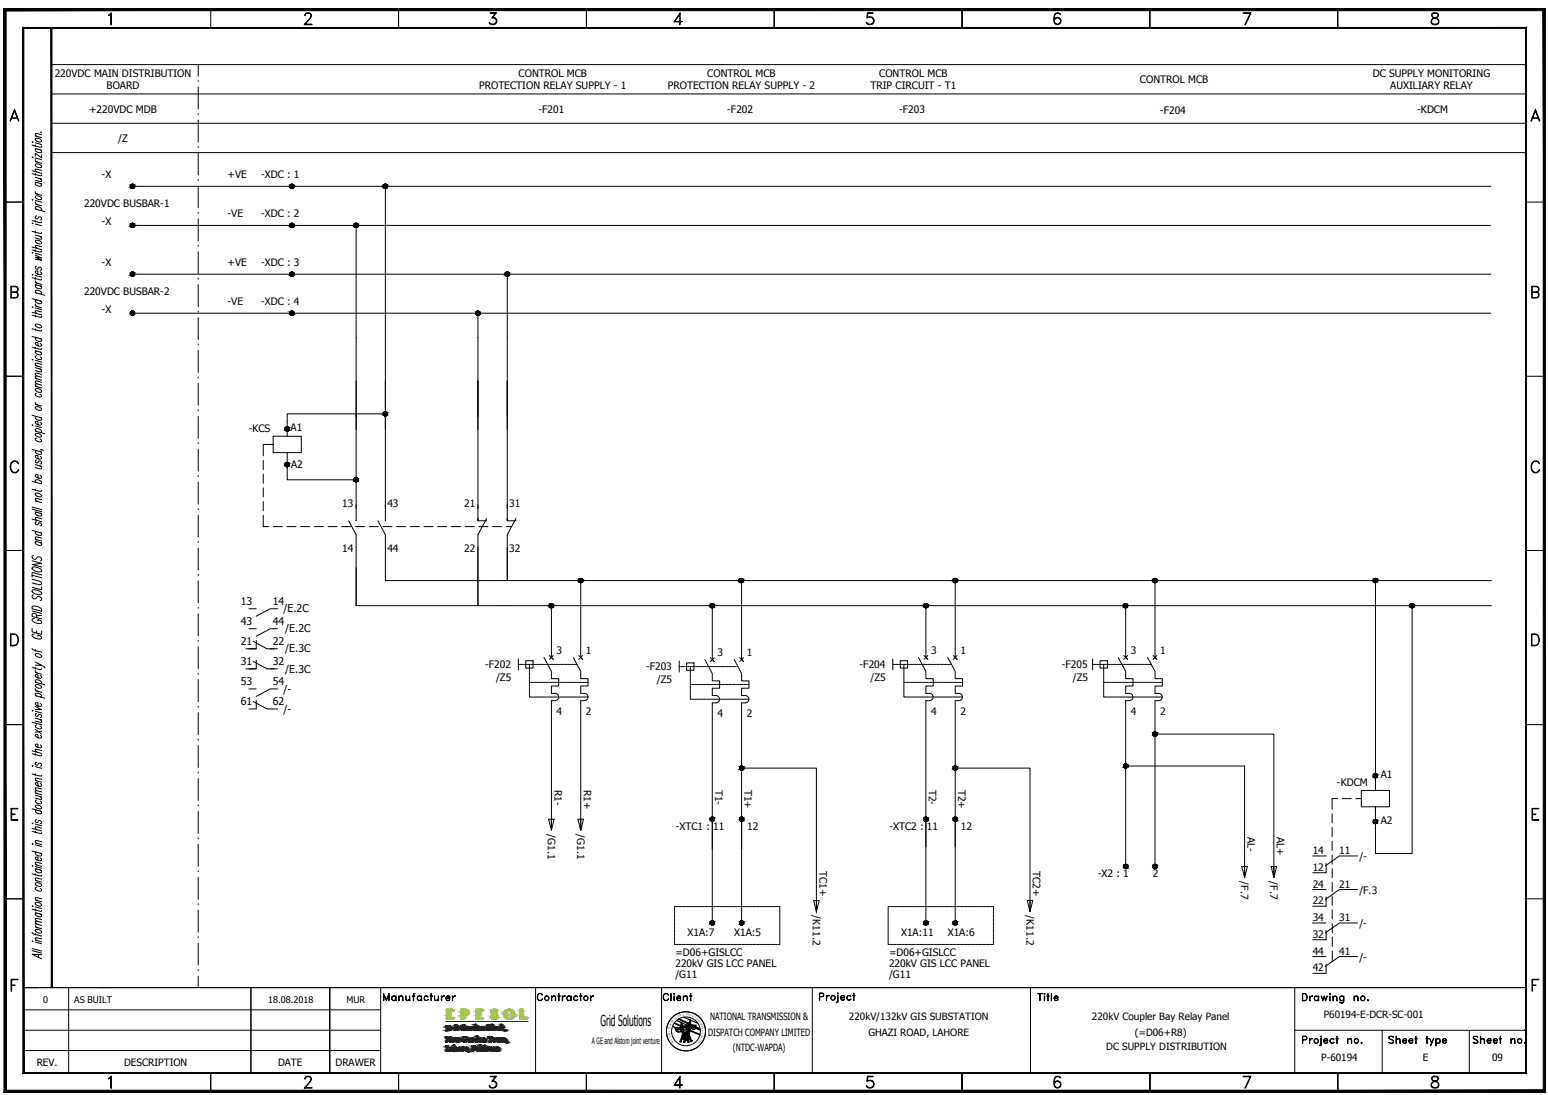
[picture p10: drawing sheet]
<svg xmlns="http://www.w3.org/2000/svg" width="420mm" height="297mm" viewBox="0 0 420 297" stroke-linecap="round" stroke-linejoin="round" font-family="sans-serif">
<defs><g id="words">
<text font-size="4.1" x="163" y="278.4">Grid Solutions</text>
<g font-size="2.9">
<text x="65.4" y="164.1">13</text>
<text x="74.1" y="164">14</text>
<text x="76.9" y="166.1">/E.2C</text>
<text x="65.4" y="169.5">43</text>
<text x="74.1" y="169.4">44</text>
<text x="77.4" y="171.6">/E.2C</text>
<text x="65.4" y="174.9">21</text>
<text x="74.1" y="174.9">22</text>
<text x="77.4" y="177">/E.3C</text>
<text x="65.4" y="180.4">31</text>
<text x="65.4" y="185.8">53</text>
<text x="74.1" y="180.3">32</text>
<text x="74.1" y="185.7">54</text>
<text x="77.4" y="182.4">/E.3C</text>
<text x="65.4" y="191.2">61</text>
<text x="74.1" y="191.2">62</text>
<text x="76.9" y="187.9">/-</text>
<text x="76.9" y="193.3">/-</text>
</g>
<g font-size="2.8">
<text x="14.9" y="21">220VDC MAIN DISTRIBUTION</text>
<text x="140.8" y="21">CONTROL MCB</text>
<text x="192" y="21">CONTROL MCB</text>
<text x="238.6" y="21">CONTROL MCB</text>
<text x="309.4" y="22.6">CONTROL MCB</text>
<text x="372.6" y="21">DC SUPPLY MONITORING</text>
<text x="28.9" y="24.2">BOARD</text>
<text x="130" y="24.2">PROTECTION RELAY SUPPLY - 1</text>
<text x="181.2" y="24.2">PROTECTION RELAY SUPPLY - 2</text>
<text x="236.3" y="24.2">TRIP CIRCUIT - T1</text>
<text x="377.3" y="24.2">AUXILIARY RELAY</text>
<text x="24.2" y="30.8">+220VDC MDB</text>
<text x="146.2" y="30.8">-F201</text>
<text x="197.4" y="30.8">-F202</text>
<text x="244" y="30.8">-F203</text>
<text x="314.8" y="31">-F204</text>
<text x="384.7" y="30.8">-KDCM</text>
<text x="32.1" y="38.5">/Z</text>
<text x="27.6" y="48.3">-X</text>
<text x="61.8" y="48.3">+VE</text>
<text x="70.9" y="48.3">-XDC : 1</text>
<text x="22.8" y="56.2">220VDC BUSBAR-1</text>
<text x="61.8" y="58.9">-VE</text>
<text x="70.9" y="58.9">-XDC : 2</text>
<text x="27.6" y="61.2">-X</text>
<text x="27.6" y="72.1">-X</text>
<text x="61.8" y="72.1">+VE</text>
<text x="70.9" y="72.1">-XDC : 3</text>
<text x="22.8" y="80">220VDC BUSBAR-2</text>
<text x="61.8" y="82.7">-VE</text>
<text x="70.9" y="82.7">-XDC : 4</text>
<text x="27.6" y="85">-X</text>
<text x="67.5" y="117.1">-KCS</text>
<text x="78.9" y="116.9">A1</text>
<text x="79" y="126.9">A2</text>
<text x="92.9" y="137.4">13</text>
<text x="105.1" y="137.4">43</text>
<text x="126" y="137.4">21</text>
<text x="138.2" y="137.4">31</text>
<text x="92.9" y="149.7">14</text>
<text x="105.1" y="149.7">44</text>
<text x="126" y="149.7">22</text>
<text x="138.2" y="149.7">32</text>
<text x="151.1" y="177.5">3</text>
<text x="159" y="177.5">1</text>
<text x="194.7" y="178.1">3</text>
<text x="202.7" y="178.1">1</text>
<text x="252.7" y="177.5">3</text>
<text x="260.7" y="177.5">1</text>
<text x="306.9" y="177.5">3</text>
<text x="314.9" y="177.5">1</text>
<text x="131.7" y="181.2">-F202</text>
<text x="134.6" y="184.8">/Z5</text>
<text x="175.3" y="181.8">-F203</text>
<text x="178.3" y="185.4">/Z5</text>
<text x="233.3" y="181.2">-F204</text>
<text x="236.3" y="184.8">/Z5</text>
<text x="288.2" y="181.2">-F205</text>
<text x="291.2" y="184.8">/Z5</text>
<text x="151.1" y="193.9">4</text>
<text x="159" y="193.9">2</text>
<text x="194.7" y="194.4">4</text>
<text x="202.7" y="194.4">2</text>
<text x="252.7" y="193.9">4</text>
<text x="260.7" y="193.9">2</text>
<text x="306.9" y="193.9">4</text>
<text x="314.9" y="193.9">2</text>
<text x="150.5" y="214.2" transform="rotate(90 150.5 214.2)">R1-</text>
<text x="158.4" y="214.2" transform="rotate(90 158.4 214.2)">R1+</text>
<text x="194.1" y="214.2" transform="rotate(90 194.1 214.2)">T1-</text>
<text x="202.1" y="214.2" transform="rotate(90 202.1 214.2)">T1+</text>
<text x="252.1" y="214.2" transform="rotate(90 252.1 214.2)">T2-</text>
<text x="260.1" y="214.2" transform="rotate(90 260.1 214.2)">T2+</text>
<text x="362.9" y="213.2">-KDCM</text>
<text x="374.7" y="211.2">A1</text>
<text x="148.7" y="226.3" transform="rotate(90 148.7 226.3)">/G1.1</text>
<text x="156.6" y="226.3" transform="rotate(90 156.6 226.3)">/G1.1</text>
<text x="183.4" y="225">-XTC1 : 11</text>
<text x="202.8" y="225.1">12</text>
<text x="241.4" y="225">-XTC2 : 11</text>
<text x="260.8" y="225.1">12</text>
<text x="338.6" y="227.1" transform="rotate(90 338.6 227.1)">AL-</text>
<text x="346.6" y="227.1" transform="rotate(90 346.6 227.1)">AL+</text>
<text x="374.7" y="223.6">A2</text>
<text x="356.3" y="231.7">14</text>
<text x="363.5" y="231.7">11</text>
<text x="369" y="233.3">/-</text>
<text x="222.4" y="236.3" transform="rotate(90 222.4 236.3)">TC1+</text>
<text x="280.4" y="236.3" transform="rotate(90 280.4 236.3)">TC2+</text>
<text x="298" y="237.9">-X2 : 1</text>
<text x="312.9" y="238">2</text>
<text x="336.8" y="239.1" transform="rotate(90 336.8 239.1)">/F.7</text>
<text x="344.8" y="239.1" transform="rotate(90 344.8 239.1)">/F.7</text>
<text x="356.3" y="236.2">12</text>
<text x="356.3" y="245.3">22</text>
<text x="356.3" y="240.8">24</text>
<text x="363.5" y="240.8">21</text>
<text x="369" y="242.4">/F.3</text>
<text x="220.6" y="248.3" transform="rotate(90 220.6 248.3)">/K11.2</text>
<text x="278.6" y="248.3" transform="rotate(90 278.6 248.3)">/K11.2</text>
<text x="356.3" y="249.9">34</text>
<text x="363.5" y="249.9">31</text>
<text x="369" y="251.5">/-</text>
<text x="186.6" y="254">X1A:7</text>
<text x="199.3" y="254">X1A:5</text>
<text x="244.6" y="254">X1A:11</text>
<text x="257.2" y="254">X1A:6</text>
<text x="356.3" y="254.4">32</text>
<text x="183.3" y="262.2">220kV GIS LCC PANEL</text>
<text x="183.3" y="259.4">=D06+GISLCC</text>
<text x="241.3" y="262.2">220kV GIS LCC PANEL</text>
<text x="241.3" y="259.4">=D06+GISLCC</text>
<text x="356.3" y="263.5">42</text>
<text x="356.3" y="259">44</text>
<text x="363.5" y="259">41</text>
<text x="369" y="260.6">/-</text>
<text x="183.3" y="265.3">/G11</text>
<text x="241.3" y="265.3">/G11</text>
</g>
<g font-size="2.7">
<text x="192.2" y="280.9">DISPATCH COMPANY LIMITED</text>
<text x="192.7" y="276.7">NATIONAL TRANSMISSION &amp;</text>
<text x="230.4" y="276.7">220kV/132kV GIS SUBSTATION</text>
<text x="235.7" y="280.9">GHAZI ROAD, LAHORE</text>
<text x="296.4" y="276.7">220kV Coupler Bay Relay Panel</text>
<text x="308.1" y="280.9">(=D06+R8)</text>
<text x="359.3" y="276.2">P60194-E-DCR-SC-001</text>
<text x="198.9" y="285.1">(NTDC-WAPDA)</text>
<text x="300.3" y="284.9">DC SUPPLY DISTRIBUTION</text>
<text x="358.6" y="287.8">P-60194</text>
<text x="386.2" y="287.8">E</text>
<text x="405" y="287.8">09</text>
<text x="10" y="289.1">REV.</text>
<text x="33.7" y="289.1">DESCRIPTION</text>
<text x="75.5" y="289.1">DATE</text>
<text x="91.1" y="289.1">DRAWER</text>
</g>
<g font-size="2.5">
<text x="11.7" y="272.1">0</text>
<text x="20.2" y="272.1">AS BUILT</text>
<text x="72.8" y="272.1">18.08.2018</text>
<text x="94.1" y="272.1">MUR</text>
</g>
<text font-size="2.4" x="160.7" y="283.1">A GE and Alstom joint venture</text>
<g font-size=".7">
<text x="184.2" y="275.9" transform="rotate(-25 184.2 275.9)">O</text>
<text x="184.6" y="275.7" transform="rotate(-21 184.6 275.7)">N</text>
<text x="185.4" y="275.5" transform="rotate(-9 185.4 275.5)">&amp;</text>
<text x="186.2" y="275.4" transform="rotate(4 186.2 275.4)">D</text>
<text x="186.7" y="275.5" transform="rotate(9 186.7 275.5)">E</text>
<text x="187.1" y="275.5" transform="rotate(15 187.1 275.5)">S</text>
<text x="187.5" y="275.6" transform="rotate(18 187.5 275.6)">P</text>
<text x="187.8" y="275.8" transform="rotate(24 187.8 275.8)">A</text>
<text x="188.2" y="276" transform="rotate(27 188.2 276)">T</text>
<text x="181.9" y="280" transform="rotate(-96 181.9 280)">L</text>
<text x="181.9" y="279.2" transform="rotate(-80 181.9 279.2)">T</text>
<text x="182" y="278.8" transform="rotate(-73 182 278.8)">R</text>
<text x="182" y="280.8" transform="rotate(-99 182 280.8)">NA</text>
<text x="182.1" y="278.4" transform="rotate(-66 182.1 278.4)">A</text>
<text x="182.1" y="281.3" transform="rotate(-106 182.1 281.3)">O</text>
<text x="182.2" y="281.5" transform="rotate(-117 182.2 281.5)">I</text>
<text x="182.3" y="278" transform="rotate(-61 182.3 278)">N</text>
<text x="182.4" y="277.6" transform="rotate(-55 182.4 277.6)">S</text>
<text x="182.6" y="277.3" transform="rotate(-53 182.6 277.3)">M</text>
<text x="183" y="276.9" transform="rotate(-45 183 276.9)">I</text>
<text x="183.2" y="276.6" transform="rotate(-42 183.2 276.6)">S</text>
<text x="184" y="276.1" transform="rotate(-31 184 276.1)">I</text>
<text x="188.6" y="276.2" transform="rotate(36 188.6 276.2)">C</text>
<text x="188.9" y="276.4" transform="rotate(39 188.9 276.4)">H</text>
<text x="189.5" y="277" transform="rotate(51 189.5 277)">C</text>
<text x="189.8" y="277.3" transform="rotate(60 189.8 277.3)">O</text>
<text x="190" y="277.7" transform="rotate(63 190 277.7)">M</text>
<text x="190" y="281.7" transform="rotate(117 190 281.7)">T</text>
<text x="190.2" y="278.1" transform="rotate(67 190.2 278.1)">P</text>
<text x="190.2" y="281.4" transform="rotate(112 190.2 281.4)">I</text>
<text x="190.3" y="278.4" transform="rotate(76 190.3 278.4)">A</text>
<text x="190.4" y="280.9" transform="rotate(106 190.4 280.9)">M</text>
<text x="190.4" y="280.6" transform="rotate(101 190.4 280.6)">I</text>
<text x="190.4" y="278.9" transform="rotate(81 190.4 278.9)">N</text>
<text x="190.5" y="280.1" transform="rotate(95 190.5 280.1)">L</text>
<text x="190.5" y="279.3" transform="rotate(85 190.5 279.3)">Y</text>
<text x="182.5" y="282" transform="rotate(-119 182.5 282)">T</text>
<text x="182.7" y="282.4" transform="rotate(-125 182.7 282.4)">A</text>
<text x="183" y="282.7" transform="rotate(-132 183 282.7)">N</text>
<text x="189.6" y="282.4" transform="rotate(129 189.6 282.4)">D</text>
<text x="189.8" y="282.1" transform="rotate(125 189.8 282.1)">E</text>
</g>
</g></defs>
<!-- layer: F2 -->
<g fill="none" stroke="#000" stroke-width=".27">
<path d="M14 17.5h400.2M53.8 17.5v3.2M14 25.5h400.2M14 33.4h400.2M53.8 22.1h.1M53.8 31.1h.1M53.8 23.6v6M53.8 32.6v5.9M14 41.4h400.2M36 50.5h368.6M53.8 40h.1M53.8 48.9h.1"/>
<path d="M53.8 57.9h.1M53.8 41.5v6M53.8 50.4v6M53.8 59.4v5.9M104.6 50v91.3M36 61.2h368.6M36 74.4h368.6M53.8 66.8h.1M53.8 75.7h.1M53.8 68.3v5.9M53.8 77.2v6M96.7 61.2v80.1"/>
<path d="M137.7 75v66.3M36 85h368.6M53.8 84.7h.1M53.8 93.6h.1M53.8 86.1v6M53.8 95.1v5.9M129.7 85v56.3M53.8 102.5h.1M53.8 111.4h.1M53.8 104v6M53.8 112.9v6M74.1 118.3h7.7v4.5h-7.7z"/>
<path d="M104 112.3h-26.1v6M53.8 120.4h.1M53.8 129.3h.1M53.8 138.2h.1M53.8 121.9v5.9M53.8 130.8v6M53.8 139.7v6M71.5 124.9v2.5M71.5 128.6v2.5M71.5 132.3v2.5M71.5 136.1v2.4M71.5 139.8v3.1h1.4"/>
<path d="M74.1 120.6h-2.6v3.1M77.9 126.8v3.4h18.2M77.9 122.8v4M53.8 147.2h.1M53.8 156.1h.1M53.8 148.7v5.9M53.8 157.6v6M74.1 142.9h2.5M77.9 142.9h2.4M81.6 142.9h2.5M85.3 142.9h2.5M89 142.9h2.5"/>
<path d="M92.7 142.9h2.5M94.6 141.3l2.1 3.8v19.2M96.5 142.9h2.4M100.2 142.9h2.5M102.6 141.3l2 3.8v12.4M103.9 142.9h2.5M107.6 142.9h2.5M111.4 142.9h2.4M115.1 142.9h2.5M118.8 142.9h2.5M122.5 142.9h2.5M126.2 142.9h2.5"/>
<path d="M129.7 140.7v.6h2.4M130 142.9h2.4M132.1 140.7l-2.4 4.4v19.2M133.1 157.5h271.7M133.7 142.9h2.5M137.4 142.9h1.5M137.7 140.7v.6h2.4M140 140.7l-2.3 4.4v12.4M157.6 158.1v20.3M201.3 158.1v20.8M259.3 158.1v20.3l.5 .5-1-1.1M313.5 158.1v20.3l.5 .5-1-1.1"/>
<path d="M373.3 157.5v56.9M53.8 165h.1M53.8 174h.1M53.8 166.5v6M53.8 175.5v5.9M66.7 176h2.8M67.6 165.1h1.9M67.6 170.6h1.9M68.7 174l3.8 2h2.8M68.7 179.4l3.8 2h2.8M69.5 173.7v2.3h-.8M69.5 179.1v2.3h-.8"/>
<path d="M75.3 165.1h-2l-3.8 2.1M75.3 170.6h-2l-3.8 2M136.8 164.3h268M140.7 178.8v2.9M142.7 179.2h2v2h-2zM147.6 178.4l2.1 3.7v2h2v2h-2v2h.9a.98 .98 0 0 1 1 1 .98 .98 0 0 1-1 1h-.9v35.1l-.8-3h1.5l-.7 3v-3M149.7 164.3v14.1l.5 .5-1.1-1.1M150.2 177.8l-1.1 1.1M155.6 178.4l2 3.7v2h2v2h-2v2h1M157.1 177.8l1 1.1M158.1 177.8l-1 1.1M184.4 179.3v3"/>
<path d="M186.4 179.8h2v2h-2zM191.3 178.9l2 3.8v2h2v2h-2v2h1a.98 .98 0 0 1 1 1 .98 .98 0 0 1-1 .9l-1 .1v59.7M193.3 164.3v14.6l.6 .6-1.1-1.1M193.9 178.4l-1.1 1.1M199.3 178.9l2 3.8v2h2v2h-2v2h1a.98 .98 0 0 1 1 1 .98 .98 0 0 1-1 .9l-1 .1v59.7M200.8 178.4l1 1.1M201.8 178.4l-1 1.1M242.3 178.8v2.9M244.3 179.2h2v2h-2zM249.3 178.4l2 3.7v2h2v2h-2v2h1a.98 .98 0 0 1 1 1 .98 .98 0 0 1-1 1h-1v60.3M251.3 164.3v14.1l.5 .5-1-1.1M251.8 177.8l-1 1.1"/>
<path d="M257.2 178.4l2.1 3.7v2h2v2h-2v2h1M259.8 177.8l-1 1.1M296.6 178.8v2.9M298.6 179.2h2v2h-2zM303.5 178.4l2 3.7v2h2v2h-2v2h1a.98 .98 0 0 1 1 1 .98 .98 0 0 1-1 1h-1v45.5M305.5 164.3v14.1l.5 .5-1-1.1M306 177.8l-1 1.1M311.5 178.4l2 3.7v2h2v2h-2v2h1a.98 .98 0 0 1 1 1 .98 .98 0 0 1-1 1h-1v45.5M314 177.8l-1 1.1M383.3 164.3v67.2h-10v-12.6M53.8 182.9h.1M53.8 191.8h.1"/>
<path d="M53.8 184.4v6M53.8 193.3v6M66.7 181.4h2.8M67.6 186.9h1.9M68.7 190.3l3.8 2h2.8M69.5 190v2.3h-1.9M75.3 186.9h-2l-3.8 2M140.7 180.2h.2M141.1 180.2h.2M141.4 180.2h.3M141.8 180.2h.3M142.2 180.2h.2"/>
<path d="M142.6 180.2h.2M142.9 180.2h.3M143.3 180.2h.3M143.7 180.2h.2M143.7 188.8v.3h.2M143.7 180.2v.3M143.7 180.6v.3M143.7 181v.3M143.7 181.4v.2M143.7 181.7v.3M143.7 182.1v.3M143.7 182.5v.2"/>
<path d="M143.7 182.9v.2M143.7 183.2v.3M143.7 183.6v.3M143.7 184v.2M143.7 184.4v.2M143.7 184.7v.3M143.7 185.5v.2M143.7 185.8v.3M143.7 186.2v.3M143.7 186.6v.2M143.7 187v.2M143.7 187.3v.3"/>
<path d="M143.7 187.7v.3M143.7 188.1v.2M143.7 188.4v.3M143.9 185.1h-.2v.2M144.1 180.2h.2M144.1 185.1h.2M144.1 189.1h.2M144.4 180.2h.3M144.5 185.1h.2M144.5 189.1h.2M144.8 180.2h.2M144.8 185.1h.3"/>
<path d="M144.8 189.1h.3M145.2 180.2h.2M145.2 185.1h.3M145.2 189.1h.3M145.5 180.2h.3M145.6 185.1h.2M145.6 189.1h.2M145.9 180.2h.3M145.9 185.1h.3M145.9 189.1h.3M146.3 180.2h.2M146.3 185.1h.3"/>
<path d="M146.3 189.1h.3M146.7 180.2h.2M146.7 185.1h.2M146.7 189.1h.2M147 180.2h.3M147.1 185.1h.2M147.1 189.1h.2M147.4 180.2h.3M147.4 185.1h.3M147.4 189.1h.3M147.8 180.2h.2M147.8 185.1h.3"/>
<path d="M147.8 189.1h.3M148.1 180.2h.3M148.2 185.1h.2M148.2 189.1h.2M148.5 180.2h.3M148.5 185.1h.3M148.5 189.1h.3M148.9 180.2h.2M148.9 185.1h.3M148.9 189.1h.3M149.3 180.2h.2M149.3 185.1h.2"/>
<path d="M149.3 189.1h.2M149.6 180.2h.3M149.7 185.1h.2M149.7 189.1h.2M150 180.2h.3M150 185.1h.3M150 189.1h.3M150.4 180.2h.2M150.4 185.1h.3M150.4 189.1h.3M150.7 180.2h.3M150.8 185.1h.2"/>
<path d="M150.8 189.1h.2M151.1 180.2h.3M151.1 185.1h.3M151.1 189.1h.3M151.5 180.2h.2M151.5 185.1h.3M151.5 189.1h.3M151.9 180.2h.2M151.9 185.1h.2M151.9 189.1h.2M152.2 180.2h.3M152.3 185.1h.2"/>
<path d="M152.3 189.1h.2M152.6 180.2h.3M152.6 185.1h.3M152.6 189.1h.3M153 180.2h.2M153 185.1h.3M153 189.1h.3M153.3 180.2h.3M153.4 185.1h.2M153.4 189.1h.2M153.7 180.2h.3M153.7 185.1h.3"/>
<path d="M153.7 189.1h.3M154.1 180.2h.2M154.1 185.1h.3M154.1 189.1h.3M154.5 180.2h.2M154.5 185.1h.2M154.5 189.1h.2M154.8 180.2h.3M154.9 185.1h.2M154.9 189.1h.2M155.2 180.2h.3M155.3 185.1h.2"/>
<path d="M155.3 189.1h.2M155.6 180.2h.2M155.6 185.1h.3M155.6 189.1h.3M156 180.2h.2M156 185.1h.2M156 189.1h.2M156.3 180.2h.3M156.4 185.1h.2M156.4 189.1h.2M156.7 185.1h.3M156.7 189.1h.3"/>
<path d="M157.1 185.1h.2M157.1 189.1h.2M157.5 185.1h.2M157.5 189.1h.2M157.9 185.1h.2M157.9 189.1h.2M158.2 185.1h.3M158.2 189.1h.3M158.6 185.1h.2M158.6 189.1h.2M158.6 188.1a.98 .98 0 0 1 1 1 .98 .98 0 0 1-1 1M158.6 190.1h-1v35.1l-.7-3h1.5l-.8 3v-3"/>
<path d="M159 185.1h.2M159 189.1h.2M159.3 185.1h.3M159.3 189.1h.3M184.4 180.8h.2M184.8 180.8h.2M185.1 180.8h.3M185.5 180.8h.3M185.9 180.8h.2M186.2 180.8h.3M186.6 180.8h.3M187 180.8h.2"/>
<path d="M187.4 185.7h.2M187.4 189.4v.3h.2M187.4 181.2v.3M187.4 181.6v.2M187.4 181.9v.3M187.4 182.3v.3M187.4 182.7v.2M187.4 183.1v.2M187.4 183.5v.2M187.4 183.8v.3M187.4 184.2v.2M187.4 184.6v.2"/>
<path d="M187.4 184.9v.3M187.4 185.3v.2M187.4 185.7v.2M187.4 186.1v.2M187.4 186.4v.3M187.4 186.8v.2M187.4 187.2v.2M187.4 187.5v.3M187.4 187.9v.3M187.4 188.3v.2M187.4 188.7v.2M187.4 189v.3"/>
<path d="M187.6 180.8h-.2v.3M187.7 180.8h.3M187.8 185.7h.2M187.8 189.7h.2M188.1 180.8h.3M188.1 185.7h.3M188.1 189.7h.3M188.5 180.8h.2M188.5 185.7h.3M188.5 189.7h.3M188.8 180.8h.3M188.9 185.7h.2"/>
<path d="M188.9 189.7h.2M189.2 180.8h.3M189.2 185.7h.3M189.2 189.7h.3M189.6 180.8h.2M189.6 185.7h.3M189.6 189.7h.3M190 180.8h.2M190 185.7h.2M190 189.7h.2M190.3 180.8h.3M190.4 185.7h.2"/>
<path d="M190.4 189.7h.2M190.7 180.8h.3M190.7 185.7h.3M190.7 189.7h.3M191.1 180.8h.2M191.1 185.7h.3M191.1 189.7h.3M191.4 180.8h.3M191.5 185.7h.2M191.5 189.7h.2M191.8 180.8h.3M191.8 185.7h.3"/>
<path d="M191.8 189.7h.3M192.2 180.8h.2M192.2 185.7h.3M192.2 189.7h.3M192.6 180.8h.2M192.6 185.7h.2M192.6 189.7h.2M192.9 180.8h.3M193 185.7h.2M193 189.7h.2M193.3 180.8h.3M193.3 185.7h.3"/>
<path d="M193.3 189.7h.3M193.7 180.8h.2M193.7 185.7h.3M193.7 189.7h.3M194 180.8h.3M194.1 185.7h.2M194.1 189.7h.2M194.4 180.8h.3M194.5 185.7h.2M194.5 189.7h.2M194.8 180.8h.2M194.8 185.7h.3"/>
<path d="M194.8 189.7h.3M195.2 180.8h.2M195.2 185.7h.2M195.2 189.7h.2M195.6 180.8h.2M195.6 185.7h.2M195.6 189.7h.2M195.9 180.8h.3M196 185.7h.2M196 189.7h.2M196.3 180.8h.2M196.3 185.7h.3"/>
<path d="M196.3 189.7h.3M196.7 180.8h.2M196.7 185.7h.2M196.7 189.7h.2M197 180.8h.3M197.1 185.7h.2M197.1 189.7h.2M197.4 180.8h.2M197.4 185.7h.3M197.4 189.7h.3M197.8 180.8h.2M197.8 185.7h.2"/>
<path d="M197.8 189.7h.2M198.2 180.8h.2M198.2 185.7h.2M198.2 189.7h.2M198.5 180.8h.3M198.6 185.7h.2M198.6 189.7h.2M198.9 180.8h.3M198.9 185.7h.3M198.9 189.7h.3M199.3 180.8h.2M199.3 185.7h.2"/>
<path d="M199.3 189.7h.2M199.6 180.8h.3M199.7 185.7h.2M199.7 189.7h.2M200 180.8h.3M200 185.7h.3M200 189.7h.3M200.4 185.7h.3M200.4 189.7h.3M200.8 185.7h.2M200.8 189.7h.2M201.2 185.7h.2"/>
<path d="M201.2 189.7h.2M201.5 185.7h.3M201.5 189.7h.3M201.9 185.7h.3M201.9 189.7h.3M202.3 185.7h.2M202.3 189.7h.2M202.6 185.7h.3M202.6 189.7h.3M203 185.7h.3M203 189.7h.3M242.3 180.2h.3"/>
<path d="M242.7 180.2h.3M243.1 180.2h.2M243.5 180.2h.2M243.9 180.2h.2M244.2 180.2h.3M244.6 180.2h.2M245 180.2h.2M245.3 188.8v.3h.3M245.3 180.6v.3M245.3 181v.3M245.3 181.4v.2M245.3 181.7v.3"/>
<path d="M245.3 182.1v.3M245.3 182.5v.2M245.3 182.9v.2M245.3 183.2v.3M245.3 183.6v.3M245.3 184v.2M245.3 184.4v.2M245.3 184.7v.3M245.3 185.5v.2M245.3 185.8v.3M245.3 186.2v.3M245.3 186.6v.2"/>
<path d="M245.3 187v.2M245.3 187.3v.3M245.3 187.7v.3M245.3 188.1v.2M245.3 188.4v.3M245.6 180.2h-.3v.3M245.6 185.1h-.3v.2M245.7 180.2h.2M245.7 185.1h.3M245.7 189.1h.3M246.1 180.2h.2M246.1 185.1h.3"/>
<path d="M246.1 189.1h.3M246.5 180.2h.2M246.5 185.1h.2M246.5 189.1h.2M246.8 180.2h.3M246.8 185.1h.3M246.8 189.1h.3M247.2 180.2h.3M247.2 185.1h.3M247.2 189.1h.3M247.6 180.2h.2M247.6 185.1h.2"/>
<path d="M247.6 189.1h.2M247.9 180.2h.3M248 185.1h.2M248 189.1h.2M248.3 180.2h.3M248.3 185.1h.3M248.3 189.1h.3M248.7 180.2h.2M248.7 185.1h.3M248.7 189.1h.3M249.1 180.2h.2M249.1 185.1h.2"/>
<path d="M249.1 189.1h.2M249.4 180.2h.3M249.5 185.1h.2M249.5 189.1h.2M249.8 180.2h.3M249.8 185.1h.3M249.8 189.1h.3M250.2 180.2h.2M250.2 185.1h.2M250.2 189.1h.2M250.5 180.2h.3M250.6 185.1h.2"/>
<path d="M250.6 189.1h.2M250.9 180.2h.3M250.9 185.1h.3M250.9 189.1h.3M251.3 180.2h.2M251.3 185.1h.3M251.3 189.1h.3M251.7 180.2h.2M251.7 185.1h.2M251.7 189.1h.2M252 180.2h.3M252.1 185.1h.2"/>
<path d="M252.1 189.1h.2M252.4 180.2h.3M252.4 185.1h.3M252.4 189.1h.3M252.8 180.2h.2M252.8 185.1h.2M252.8 189.1h.2M253.1 180.2h.3M253.2 185.1h.2M253.2 189.1h.2M253.5 180.2h.3M253.5 185.1h.3"/>
<path d="M253.5 189.1h.3M253.9 180.2h.2M253.9 185.1h.3M253.9 189.1h.3M254.3 180.2h.2M254.3 185.1h.2M254.3 189.1h.2M254.6 180.2h.3M254.7 185.1h.2M254.7 189.1h.2M255 180.2h.3M255 185.1h.3"/>
<path d="M255 189.1h.3M255.4 180.2h.2M255.4 185.1h.3M255.4 189.1h.3M255.7 180.2h.3M255.8 185.1h.2M255.8 189.1h.2M256.1 180.2h.3M256.2 185.1h.2M256.2 189.1h.2M256.5 180.2h.2M256.5 185.1h.3"/>
<path d="M256.5 189.1h.3M256.9 180.2h.2M256.9 185.1h.2M256.9 189.1h.2M257.3 180.2h.2M257.3 185.1h.2M257.3 189.1h.2M257.6 180.2h.3M257.6 185.1h.3M257.6 189.1h.3M258 180.2h.2M258 185.1h.3"/>
<path d="M258 189.1h.3M258.4 185.1h.2M258.4 189.1h.2M258.8 185.1h.2M258.8 189.1h.2M259.1 185.1h.3M259.1 189.1h.3M259.5 185.1h.3M259.5 189.1h.3M259.9 185.1h.2M259.9 189.1h.2M260.2 185.1h.3"/>
<path d="M260.2 189.1h.3M260.2 188.1a.98 .98 0 0 1 1 1 .98 .98 0 0 1-1 1M260.3 190.1h-1v60.3M260.6 185.1h.3M260.6 189.1h.3M261 185.1h.3M261 189.1h.3M296.6 180.2h.2M297 180.2h.2M297.3 180.2h.3M297.7 180.2h.3M298.1 180.2h.2"/>
<path d="M298.4 180.2h.3M298.8 180.2h.3M299.2 180.2h.2M299.6 188.8v.3h.2M299.6 180.6v.3M299.6 181v.3M299.6 181.4v.2M299.6 181.7v.3M299.6 182.1v.3M299.6 182.5v.2M299.6 182.9v.2M299.6 183.2v.3"/>
<path d="M299.6 183.6v.3M299.6 184v.2M299.6 184.4v.2M299.6 184.7v.3M299.6 185.5v.2M299.6 185.8v.3M299.6 186.2v.3M299.6 186.6v.2M299.6 187v.2M299.6 187.3v.3M299.6 187.7v.3M299.6 188.1v.2"/>
<path d="M299.6 188.4v.3M299.8 180.2h-.2v.3M299.8 185.1h-.2v.2M299.9 180.2h.3M299.9 185.1h.3M299.9 189.1h.3M300.3 180.2h.3M300.3 185.1h.3M300.3 189.1h.3M300.7 180.2h.2M300.7 185.1h.2M300.7 189.1h.2"/>
<path d="M301 180.2h.3M301.1 185.1h.2M301.1 189.1h.2M301.4 180.2h.3M301.4 185.1h.3M301.4 189.1h.3M301.8 180.2h.2M301.8 185.1h.3M301.8 189.1h.3M302.2 180.2h.2M302.2 185.1h.2M302.2 189.1h.2"/>
<path d="M302.5 180.2h.3M302.6 185.1h.2M302.6 189.1h.2M302.9 180.2h.3M302.9 185.1h.3M302.9 189.1h.3M303.3 180.2h.2M303.3 185.1h.2M303.3 189.1h.2M303.6 180.2h.3M303.7 185.1h.2M303.7 189.1h.2"/>
<path d="M304 180.2h.3M304.1 185.1h.2M304.1 189.1h.2M304.4 180.2h.2M304.4 185.1h.3M304.4 189.1h.3M304.8 180.2h.2M304.8 185.1h.2M304.8 189.1h.2M305.1 180.2h.3M305.2 185.1h.2M305.2 189.1h.2"/>
<path d="M305.5 180.2h.3M305.5 185.1h.3M305.5 189.1h.3M305.9 180.2h.2M305.9 185.1h.3M305.9 189.1h.3M306.3 180.2h.2M306.3 185.1h.2M306.3 189.1h.2M306.6 180.2h.3M306.7 185.1h.2M306.7 189.1h.2"/>
<path d="M307 180.2h.2M307 185.1h.3M307 189.1h.3M307.4 180.2h.2M307.4 185.1h.3M307.4 189.1h.3M307.8 180.2h.2M307.8 185.1h.2M307.8 189.1h.2M308.1 180.2h.3M308.1 185.1h.3M308.1 189.1h.3"/>
<path d="M308.5 180.2h.2M308.5 185.1h.3M308.5 189.1h.3M308.9 180.2h.2M308.9 185.1h.2M308.9 189.1h.2M309.2 180.2h.3M309.3 185.1h.2M309.3 189.1h.2M309.6 180.2h.3M309.6 185.1h.3M309.6 189.1h.3"/>
<path d="M310 180.2h.2M310 185.1h.3M310 189.1h.3M310.4 180.2h.2M310.4 185.1h.2M310.4 189.1h.2M310.7 180.2h.3M310.7 185.1h.3M310.7 189.1h.3M311.1 180.2h.2M311.1 185.1h.3M311.1 189.1h.3"/>
<path d="M311.5 180.2h.2M311.5 185.1h.2M311.5 189.1h.2M311.8 180.2h.3M311.9 185.1h.2M311.9 189.1h.2M312.2 180.2h.3M312.2 185.1h.3M312.2 189.1h.3M312.6 185.1h.3M312.6 189.1h.3M313 185.1h.2"/>
<path d="M313 189.1h.2M313.3 185.1h.3M313.3 189.1h.3M313.5 199.1h32.3v38.9l-.8-2.9h1.5l-.7 2.9v-2.9M313.7 185.1h.3M313.7 189.1h.3M314.1 185.1h.2M314.1 189.1h.2M314.5 185.1h.2M314.5 189.1h.2M314.8 185.1h.3M314.8 189.1h.3"/>
<path d="M315.2 185.1h.3M315.2 189.1h.3M53.8 200.8h.1M53.8 209.7h.1M53.8 218.6h.1M53.8 202.2v6M53.8 211.2v5.9M201.3 208.4h20.3v39.3M259.3 208.4h20.3v38.9l-.8-3h1.5l-.7 3v-3M305.5 207.8h32.3v30.2l-.7-2.9h1.5l-.8 2.9v-2.9M363 216.6h-1.4v2.9M364.3 216.6h2.5"/>
<path d="M368 216.6h1.5M369.5 214.4h7.6v4.5h-7.6zM53.8 227.6h.1M53.8 236.5h.1M53.8 220.1v6M53.8 229v6M53.8 238v5.9M361.6 220.7v2.5M361.6 224.5v2.4M361.6 228.2v2.5M361.6 231.9v2.5M361.6 235.6v2.5"/>
<path d="M361.6 239.4v2.4M53.8 245.4h.1M53.8 254.4h.1M53.8 246.9v6M53.8 255.8v6M183.1 256v.2h.3M183.1 246.3v.2M183.1 246.7v.2M183.1 247v.3M183.1 247.4v.3M183.1 247.8v.2M183.1 248.1v.3"/>
<path d="M183.1 248.5v.3M183.1 248.9v.2M183.1 249.3v.2M183.1 249.6v.3M183.1 250v.3M183.1 250.4v.2M183.1 250.7v.3M183.1 251.1v.3M183.1 251.5v.2M183.1 251.9v.2M183.1 252.2v.3M183.1 252.6v.3"/>
<path d="M183.1 253v.2M183.1 253.4v.2M183.1 253.7v.3M183.1 254.1v.2M183.1 254.5v.2M183.1 254.8v.3M183.1 255.2v.3M183.1 255.6v.2M183.4 245.9h-.3v.3M183.5 256.2h.2M183.5 245.9h.2M183.8 256.2h.3"/>
<path d="M183.8 245.9h.3M184.2 256.2h.3M184.2 245.9h.3M184.6 256.2h.2M184.6 245.9h.2M185 256.2h.2M185 245.9h.2M185.3 256.2h.3M185.3 245.9h.3M185.7 256.2h.3M185.7 245.9h.3M186.1 256.2h.2"/>
<path d="M186.1 245.9h.2M186.5 256.2h.2M186.5 245.9h.2M186.8 256.2h.3M186.8 245.9h.3M187.2 256.2h.2M187.2 245.9h.2M187.6 256.2h.2M187.6 245.9h.2M188 256.2h.2M188 245.9h.2M188.3 256.2h.3"/>
<path d="M188.3 245.9h.3M188.7 256.2h.2M188.7 245.9h.2M189.1 256.2h.2M189.1 245.9h.2M189.4 256.2h.3M189.4 245.9h.3M189.8 256.2h.2M189.8 245.9h.2M190.2 256.2h.2M190.2 245.9h.2M190.6 256.2h.2"/>
<path d="M190.6 245.9h.2M190.9 256.2h.3M190.9 245.9h.3M191.3 256.2h.3M191.3 245.9h.3M191.7 256.2h.2M191.7 245.9h.2M192 256.2h.3M192 245.9h.3M192.4 256.2h.3M192.4 245.9h.3M192.8 256.2h.2"/>
<path d="M192.8 245.9h.2M193.2 256.2h.2M193.2 245.9h.2M193.5 256.2h.3M193.5 245.9h.3M193.9 256.2h.3M193.9 245.9h.3M194.3 256.2h.2M194.3 245.9h.2M194.6 256.2h.3M194.6 245.9h.3M195 256.2h.3"/>
<path d="M195 245.9h.3M195.4 256.2h.2M195.4 245.9h.2M195.8 256.2h.2M195.8 245.9h.2M196.1 256.2h.3M196.1 245.9h.3M196.5 256.2h.3M196.5 245.9h.3M196.9 256.2h.2M196.9 245.9h.2M197.2 256.2h.3"/>
<path d="M197.2 245.9h.3M197.6 256.2h.3M197.6 245.9h.3M198 256.2h.2M198 245.9h.2M198.4 256.2h.2M198.4 245.9h.2M198.7 256.2h.3M198.7 245.9h.3M199.1 256.2h.3M199.1 245.9h.3M199.5 256.2h.2"/>
<path d="M199.5 245.9h.2M199.8 256.2h.3M199.8 245.9h.3M200.2 256.2h.3M200.2 245.9h.3M200.6 256.2h.2M200.6 245.9h.2M201 256.2h.2M201 245.9h.2M201.4 256.2h.2M201.4 245.9h.2M201.7 256.2h.3"/>
<path d="M201.7 245.9h.3M202.1 256.2h.2M202.1 245.9h.2M202.5 256.2h.2M202.5 245.9h.2M202.8 256.2h.3M202.8 245.9h.3M203.2 256.2h.2M203.2 245.9h.2M203.6 256.2h.2M203.6 245.9h.2M204 256.2h.2"/>
<path d="M204 245.9h.2M204.3 256.2h.3M204.3 245.9h.3M204.7 256.2h.2M204.7 245.9h.2M205.1 256.2h.2M205.1 245.9h.2M205.4 256.2h.3M205.4 245.9h.3M205.8 256.2h.3M205.8 245.9h.3M206.2 256.2h.2"/>
<path d="M206.2 245.9h.2M206.6 256.2h.2M206.6 245.9h.2M206.9 256.2h.3M206.9 245.9h.3M207.3 256.2h.3M207.3 245.9h.3M207.7 256.2h.2M207.7 245.9h.2M208 256.2h.3M208 245.9h.3M208.4 256.2h.3"/>
<path d="M208.4 245.9h.3M208.8 256.2h.2M208.8 245.9h.2M209.2 256.2h.2M209.2 245.9h.2M209.5 256.2h.3M209.5 245.9h.3M209.9 256.2h.3M209.9 245.9h.3M210.3 256.2h.2M210.3 245.9h.2M210.6 256.2h.3"/>
<path d="M210.6 245.9h.3M211 256.2h.3M211 245.9h.3M211.4 245.9h.3v.3M211.7 256v.2h-.3M211.7 246.3v.2M211.7 246.7v.2M211.7 247v.3M211.7 247.4v.3M211.7 247.8v.2M211.7 248.1v.3M211.7 248.5v.3"/>
<path d="M211.7 248.9v.2M211.7 249.3v.2M211.7 249.6v.3M211.7 250v.3M211.7 250.4v.2M211.7 250.7v.3M211.7 251.1v.3M211.7 251.5v.2M211.7 251.9v.2M211.7 252.2v.3M211.7 252.6v.3M211.7 253v.2"/>
<path d="M211.7 253.4v.2M211.7 253.7v.3M211.7 254.1v.2M211.7 254.5v.2M211.7 254.8v.3M211.7 255.2v.3M211.7 255.6v.2M221.6 244.3v3l.7-3h-1.5l.8 3M241.1 256v.2h.2M241.1 246.3v.2M241.1 246.7v.2M241.1 247v.3"/>
<path d="M241.1 247.4v.3M241.1 247.8v.2M241.1 248.1v.3M241.1 248.5v.3M241.1 248.9v.2M241.1 249.3v.2M241.1 249.6v.3M241.1 250v.3M241.1 250.4v.2M241.1 250.7v.3M241.1 251.1v.3M241.1 251.5v.2"/>
<path d="M241.1 251.9v.2M241.1 252.2v.3M241.1 252.6v.3M241.1 253v.2M241.1 253.4v.2M241.1 253.7v.3M241.1 254.1v.2M241.1 254.5v.2M241.1 254.8v.3M241.1 255.2v.3M241.1 255.6v.2M241.3 245.9h-.2v.3"/>
<path d="M241.5 256.2h.2M241.5 245.9h.2M241.8 256.2h.3M241.8 245.9h.3M242.2 256.2h.3M242.2 245.9h.3M242.6 256.2h.2M242.6 245.9h.2M242.9 256.2h.3M242.9 245.9h.3M243.3 256.2h.3M243.3 245.9h.3"/>
<path d="M243.7 256.2h.2M243.7 245.9h.2M244.1 256.2h.2M244.1 245.9h.2M244.4 256.2h.3M244.4 245.9h.3M244.8 256.2h.3M244.8 245.9h.3M245.2 256.2h.2M245.2 245.9h.2M245.5 256.2h.3M245.5 245.9h.3"/>
<path d="M245.9 256.2h.3M245.9 245.9h.3M246.3 256.2h.2M246.3 245.9h.2M246.7 256.2h.2M246.7 245.9h.2M247 256.2h.3M247 245.9h.3M247.4 256.2h.3M247.4 245.9h.3M247.8 256.2h.2M247.8 245.9h.2"/>
<path d="M248.2 256.2h.2M248.2 245.9h.2M248.5 256.2h.3M248.5 245.9h.3M248.9 256.2h.2M248.9 245.9h.2M249.3 256.2h.2M249.3 245.9h.2M249.6 256.2h.3M249.6 245.9h.3M250 256.2h.3M250 245.9h.3"/>
<path d="M250.4 256.2h.2M250.4 245.9h.2M250.8 256.2h.2M250.8 245.9h.2M251.1 256.2h.3M251.1 245.9h.3M251.5 256.2h.2M251.5 245.9h.2M251.9 256.2h.2M251.9 245.9h.2M252.2 256.2h.3M252.2 245.9h.3"/>
<path d="M252.6 256.2h.3M252.6 245.9h.3M253 256.2h.2M253 245.9h.2M253.4 256.2h.2M253.4 245.9h.2M253.7 256.2h.3M253.7 245.9h.3M254.1 256.2h.3M254.1 245.9h.3M254.5 256.2h.2M254.5 245.9h.2"/>
<path d="M254.9 256.2h.2M254.9 245.9h.2M255.2 256.2h.3M255.2 245.9h.3M255.6 256.2h.2M255.6 245.9h.2M256 256.2h.2M256 245.9h.2M256.3 256.2h.3M256.3 245.9h.3M256.7 256.2h.3M256.7 245.9h.3"/>
<path d="M257.1 256.2h.2M257.1 245.9h.2M257.5 256.2h.2M257.5 245.9h.2M257.8 256.2h.3M257.8 245.9h.3M258.2 256.2h.3M258.2 245.9h.3M258.6 256.2h.2M258.6 245.9h.2M258.9 256.2h.3M258.9 245.9h.3"/>
<path d="M259.3 256.2h.3M259.3 245.9h.3M259.7 256.2h.2M259.7 245.9h.2M260.1 256.2h.2M260.1 245.9h.2M260.4 256.2h.3M260.4 245.9h.3M260.8 256.2h.3M260.8 245.9h.3M261.2 256.2h.2M261.2 245.9h.2"/>
<path d="M261.5 256.2h.3M261.5 245.9h.3M261.9 256.2h.3M261.9 245.9h.3M262.3 256.2h.2M262.3 245.9h.2M262.7 256.2h.2M262.7 245.9h.2M263 256.2h.3M263 245.9h.3M263.4 256.2h.3M263.4 245.9h.3"/>
<path d="M263.8 256.2h.2M263.8 245.9h.2M264.2 256.2h.2M264.2 245.9h.2M264.5 256.2h.3M264.5 245.9h.3M264.9 256.2h.2M264.9 245.9h.2M265.3 256.2h.2M265.3 245.9h.2M265.6 256.2h.3M265.6 245.9h.3"/>
<path d="M266 256.2h.3M266 245.9h.3M266.4 256.2h.2M266.4 245.9h.2M266.8 256.2h.2M266.8 245.9h.2M267.1 256.2h.3M267.1 245.9h.3M267.5 256.2h.3M267.5 245.9h.3M267.9 256.2h.2M267.9 245.9h.2"/>
<path d="M268.2 256.2h.3M268.2 245.9h.3M268.6 256.2h.3M268.6 245.9h.3M269 256.2h.2M269 245.9h.2M269.4 245.9h.2v.3M269.6 256v.2h-.2M269.6 246.3v.2M269.6 246.7v.2M269.6 247v.3M269.6 247.4v.3"/>
<path d="M269.6 247.8v.2M269.6 248.1v.3M269.6 248.5v.3M269.6 248.9v.2M269.6 249.3v.2M269.6 249.6v.3M269.6 250v.3M269.6 250.4v.2M269.6 250.7v.3M269.6 251.1v.3M269.6 251.5v.2M269.6 251.9v.2"/>
<path d="M269.6 252.2v.3M269.6 252.6v.3M269.6 253v.2M269.6 253.4v.2M269.6 253.7v.3M269.6 254.1v.2M269.6 254.5v.2M269.6 254.8v.3M269.6 255.2v.3M269.6 255.6v.2M361.6 243.1v2.5M361.6 246.8v2.5"/>
<path d="M361.6 250.5v2.5M361.6 254.2v2.5M361.6 258v2.8M53.8 263.3h.1M53.8 264.8v3.1M145.4 267.9v23.1M179.6 267.9v23.1"/>
<circle cx="104.6" cy="50.5" r=".58"/>
<circle cx="96.7" cy="61.1" r=".58"/>
<circle cx="77.9" cy="116.3" r=".58"/>
<circle cx="104.6" cy="112.3" r=".58"/>
<circle cx="77.9" cy="126" r=".58"/>
<circle cx="96.7" cy="130.1" r=".58"/>
</g>
<g fill="#000" stroke="#000" stroke-width=".27">
<path d="M35.9 50h.2zM35.8 50h.3z"/>
<path d="M35.8 50h.4zM35.7 50h.5z"/>
<path d="M35.8 51.1h.3zM35.8 51.1h.2z"/>
<path d="M35.7 50l.6 .1zM35.6 50.1h.7z"/>
<path d="M35.7 51.1h.5zM35.7 51.1h.4z"/>
<path d="M35.6 50.1l.8 .1zM35.6 50.1l.8 .1z"/>
<path d="M35.6 51h.7zM35.6 51l.6 .1z"/>
<path d="M35.5 50.2h.9zM35.5 50.2h.9z"/>
<path d="M35.5 50.9h.9zM35.5 50.9l.8 .1z"/>
<path d="M35.4 50.2l1.1 .1zM35.4 50.2l1.1 .1z"/>
<path d="M35.4 50.9h1zM35.4 50.9h1z"/>
<path d="M35.4 50.3l1.1 .1zM35.4 50.3l1.1 .1z"/>
<path d="M35.4 50.8h1.1zM35.4 50.8l1 .1z"/>
<path d="M35.4 50.4l1.1 .1zM35.4 50.4l1.1 .1z"/>
<path d="M35.4 50.5l1.1 .2zM35.4 50.5l1.1 .2z"/>
<path d="M35.4 50.7h1.1zM35.4 50.7l1.1 .1z"/>
<path d="M79.2 50h.2zM79.1 50h.3z"/>
<path d="M79.1 50h.4zM79 50h.5z"/>
<path d="M79.1 51.1h.3zM79.1 51.1h.2z"/>
<path d="M79 50l.6 .1zM78.9 50.1h.7z"/>
<path d="M79 51.1h.5zM79 51.1h.4z"/>
<path d="M78.9 50.1l.7 .1zM78.9 50.1l.7 .1z"/>
<path d="M78.9 51h.7zM78.9 51l.6 .1z"/>
<path d="M78.8 50.2h.9zM78.8 50.2h.9z"/>
<path d="M78.8 50.9h.8zM78.8 50.9l.8 .1z"/>
<path d="M78.7 50.2l1.1 .1zM78.7 50.2l1.1 .1z"/>
<path d="M78.7 50.9h1zM78.7 50.9h.9z"/>
<path d="M78.7 50.3l1.1 .1zM78.7 50.3l1.1 .1z"/>
<path d="M78.7 50.8h1.1zM78.7 50.8l1 .1z"/>
<path d="M78.6 50.4l1.2 .1zM78.6 50.4l1.2 .1z"/>
<path d="M78.6 50.5l1.2 .2zM78.6 50.5l1.2 .2z"/>
<path d="M78.6 50.7h1.2zM78.6 50.7l1.2 .1z"/>
<path d="M104.6 50h.2zM104.5 50h.3z"/>
<path d="M104.5 50h.4zM104.3 50h.6z"/>
<path d="M104.5 51.1h.3zM104.5 51.1h.2z"/>
<path d="M104.3 50l.7 .1zM104.3 50.1h.7z"/>
<path d="M104.3 51.1h.6zM104.3 51.1h.5z"/>
<path d="M104.3 50.1l.7 .1zM104.2 50.2h.8z"/>
<path d="M104.3 51h.7zM104.3 51l.6 .1z"/>
<path d="M104.2 50.2h.9zM104.2 50.2h.9z"/>
<path d="M104.2 50.9h.8zM104.2 50.9l.8 .1z"/>
<path d="M104.1 50.2l1 .1zM104.1 50.2l1 .1z"/>
<path d="M104.1 50.9h1zM104.1 50.9h.9z"/>
<path d="M104.1 50.3l1.1 .1zM104.1 50.3l1.1 .1z"/>
<path d="M104.1 50.8h1zM104.1 50.8l1 .1z"/>
<path d="M104 50.4l1.2 .1zM104 50.4l1.2 .1z"/>
<path d="M104 50.7h1.2zM104 50.7l1.1 .1z"/>
<path d="M104 50.5h1.2zM104 50.5l1.2 .2z"/>
<path d="M35.9 60.6h.2zM35.8 60.6h.3z"/>
<path d="M35.9 73.8h.2zM35.8 73.8h.3z"/>
<path d="M35.8 60.6h.4zM35.7 60.6h.5z"/>
<path d="M35.8 61.7h.3zM35.8 61.7h.2z"/>
<path d="M35.8 73.8l.4 .1zM35.7 73.9h.5z"/>
<path d="M35.8 74.9h.3zM35.8 74.9l.2 .1z"/>
<path d="M35.7 60.6l.6 .1zM35.6 60.7h.7z"/>
<path d="M35.7 61.7h.5zM35.7 61.7h.4z"/>
<path d="M35.7 73.9h.6zM35.6 73.9h.7z"/>
<path d="M35.7 74.9h.5zM35.7 74.9h.4z"/>
<path d="M35.6 60.7h.8zM35.5 60.7h.9z"/>
<path d="M35.6 61.6h.7zM35.6 61.6l.6 .1z"/>
<path d="M35.6 73.9l.8 .1zM35.5 74h.9z"/>
<path d="M35.6 74.8h.7zM35.6 74.8l.6 .1z"/>
<path d="M35.5 60.7l.9 .1zM35.5 60.7l.9 .1z"/>
<path d="M35.5 61.5h.9zM35.5 61.5l.8 .1z"/>
<path d="M35.5 74l.9 .1zM35.5 74l.9 .1z"/>
<path d="M35.5 74.8h.9zM35.5 74.8h.8z"/>
<path d="M35.4 60.8l1.1 .1zM35.4 60.8l1.1 .1z"/>
<path d="M35.4 61.4h1zM35.4 61.4l1 .1z"/>
<path d="M35.4 74.1l1.1 .1zM35.4 74.1l1.1 .1z"/>
<path d="M35.4 74.7h1zM35.4 74.7l1 .1z"/>
<path d="M35.4 60.9l1.1 .1zM35.4 60.9l1.1 .1z"/>
<path d="M35.4 61.4h1.1zM35.4 61.4h1z"/>
<path d="M35.4 74.2l1.1 .1zM35.4 74.2l1.1 .1z"/>
<path d="M35.4 74.6h1.1zM35.4 74.6l1 .1z"/>
<path d="M35.4 61l1.1 .2zM35.4 61l1.1 .2z"/>
<path d="M35.4 61.2l1.1 .1zM35.4 61.2l1.1 .1z"/>
<path d="M35.4 61.3h1.1zM35.4 61.3l1.1 .1z"/>
<path d="M35.4 74.3l1.1 .1zM35.4 74.3l1.1 .1z"/>
<path d="M35.4 74.4l1.1 .1zM35.4 74.4l1.1 .1z"/>
<path d="M35.4 74.5h1.1zM35.4 74.5l1.1 .1z"/>
<path d="M79.2 60.6h.2zM79.1 60.6h.3z"/>
<path d="M79.2 73.8h.2zM79.1 73.8h.3z"/>
<path d="M79.1 60.6h.4zM79 60.6h.5z"/>
<path d="M79.1 61.7h.3zM79.1 61.7h.2z"/>
<path d="M79.1 73.8l.4 .1zM79 73.9h.5z"/>
<path d="M79.1 74.9h.3zM79.1 74.9l.2 .1z"/>
<path d="M79 60.6l.6 .1zM78.9 60.7h.7z"/>
<path d="M79 61.7h.5zM79 61.7h.4z"/>
<path d="M79 73.9h.6zM78.9 73.9h.7z"/>
<path d="M79 74.9h.5zM79 74.9h.4z"/>
<path d="M78.9 60.7h.7zM78.8 60.7h.8z"/>
<path d="M78.9 61.6h.7zM78.9 61.6l.6 .1z"/>
<path d="M78.9 73.9l.7 .1zM78.8 74h.8z"/>
<path d="M78.9 74.8h.7zM78.9 74.8l.6 .1z"/>
<path d="M78.8 60.7l.9 .1zM78.8 60.7l.9 .1z"/>
<path d="M78.8 61.5h.8zM78.8 61.5l.8 .1z"/>
<path d="M78.8 74l.9 .1zM78.8 74l.9 .1z"/>
<path d="M78.8 74.8h.8zM78.8 74.8h.8z"/>
<path d="M78.7 60.8l1.1 .1zM78.7 60.8l1.1 .1z"/>
<path d="M78.7 61.4h1zM78.7 61.4l.9 .1z"/>
<path d="M78.7 74.1l1.1 .1zM78.7 74.1l1.1 .1z"/>
<path d="M78.7 74.7h1zM78.7 74.7l.9 .1z"/>
<path d="M78.7 60.9l1.1 .1zM78.7 60.9l1.1 .1z"/>
<path d="M78.7 61.4h1.1zM78.7 61.4h1z"/>
<path d="M78.7 74.2l1.1 .1zM78.7 74.2l1.1 .1z"/>
<path d="M78.7 74.6h1.1zM78.7 74.6l1 .1z"/>
<path d="M78.6 61l1.2 .2zM78.6 61l1.2 .2z"/>
<path d="M78.6 61.2l1.2 .1zM78.6 61.2l1.2 .1z"/>
<path d="M78.6 61.3h1.2zM78.6 61.3l1.2 .1z"/>
<path d="M78.6 74.3l1.2 .1zM78.6 74.3l1.2 .1z"/>
<path d="M78.6 74.4l1.2 .1zM78.6 74.4l1.2 .1z"/>
<path d="M78.6 74.5h1.2zM78.6 74.5l1.2 .1z"/>
<path d="M96.6 60.6h.2zM96.5 60.6h.3z"/>
<path d="M96.5 60.6h.4zM96.4 60.6h.5z"/>
<path d="M96.5 61.7h.3zM96.5 61.7h.2z"/>
<path d="M96.4 60.6l.6 .1zM96.3 60.7h.7z"/>
<path d="M96.4 61.7h.5zM96.4 61.7h.4z"/>
<path d="M96.3 60.7h.8zM96.2 60.7h.9z"/>
<path d="M96.3 61.6h.7zM96.3 61.6l.6 .1z"/>
<path d="M96.2 60.7l.9 .1zM96.2 60.7l.9 .1z"/>
<path d="M96.2 61.5h.9zM96.2 61.5l.8 .1z"/>
<path d="M96.2 60.8l1 .1zM96.2 60.8l1 .1z"/>
<path d="M96.2 61.4h.9zM96.2 61.4l.9 .1z"/>
<path d="M96.1 60.9l1.1 .1zM96.1 60.9l1.1 .1z"/>
<path d="M96.1 61.4h1.1zM96.1 61.4h1z"/>
<path d="M96.1 61l1.1 .2zM96.1 61l1.1 .2z"/>
<path d="M96.1 61.2l1.1 .1zM96.1 61.2l1.1 .1z"/>
<path d="M96.1 61.3h1.1zM96.1 61.3l1.1 .1z"/>
<path d="M137.6 73.8h.2zM137.5 73.8h.3z"/>
<path d="M137.5 73.8l.4 .1zM137.4 73.9h.5z"/>
<path d="M137.5 74.9h.3zM137.5 74.9l.2 .1z"/>
<path d="M137.4 73.9h.6zM137.3 73.9h.7z"/>
<path d="M137.4 74.9h.5zM137.4 74.9h.4z"/>
<path d="M137.3 73.9l.8 .1zM137.3 74h.8z"/>
<path d="M137.3 74.8h.7zM137.3 74.8l.6 .1z"/>
<path d="M137.3 74l.9 .1zM137.3 74l.9 .1z"/>
<path d="M137.3 74.8h.8zM137.3 74.8h.7z"/>
<path d="M137.2 74.1l1 .1zM137.2 74.1l1 .1z"/>
<path d="M137.2 74.7h1zM137.2 74.7l.9 .1z"/>
<path d="M137.1 74.2l1.2 .1zM137.1 74.2l1.2 .1z"/>
<path d="M137.1 74.6h1.1zM137.1 74.6l1.1 .1z"/>
<path d="M137.1 74.3l1.2 .1zM137.1 74.3l1.2 .1z"/>
<path d="M137.1 74.4l1.2 .1zM137.1 74.4l1.2 .1z"/>
<path d="M137.1 74.5h1.2zM137.1 74.5l1.1 .1z"/>
<path d="M35.9 84.4h.2zM35.8 84.4h.3z"/>
<path d="M35.8 84.4h.4zM35.7 84.4h.5z"/>
<path d="M35.8 85.5h.3zM35.8 85.5h.2z"/>
<path d="M35.7 84.4l.6 .1zM35.6 84.5h.7z"/>
<path d="M35.7 85.5h.5zM35.7 85.5h.4z"/>
<path d="M35.6 84.5l.8 .1zM35.5 84.6h.9z"/>
<path d="M35.6 85.4h.7zM35.6 85.4l.6 .1z"/>
<path d="M35.5 84.6l.9 .1zM35.5 84.6l.9 .1z"/>
<path d="M35.5 85.3h.9zM35.5 85.3l.8 .1z"/>
<path d="M35.4 84.7l1.1 .1zM35.4 84.7l1.1 .1z"/>
<path d="M35.4 85.3h1zM35.4 85.3h1z"/>
<path d="M35.4 84.8l1.1 .1zM35.4 84.8l1.1 .1z"/>
<path d="M35.4 85.2h1.1zM35.4 85.2l1 .1z"/>
<path d="M35.4 84.9l1.1 .1zM35.4 84.9l1.1 .1z"/>
<path d="M35.4 85l1.1 .1zM35.4 85l1.1 .1z"/>
<path d="M35.4 85.1h1.1zM35.4 85.1l1.1 .1z"/>
<path d="M79.2 84.4h.2zM79.1 84.4h.3z"/>
<path d="M79.1 84.4h.4zM79 84.4h.5z"/>
<path d="M79.1 85.5h.3zM79.1 85.5h.2z"/>
<path d="M79 84.4l.6 .1zM78.9 84.5h.7z"/>
<path d="M79 85.5h.5zM79 85.5h.4z"/>
<path d="M78.9 84.5l.7 .1zM78.8 84.6h.8z"/>
<path d="M78.9 85.4h.7zM78.9 85.4l.6 .1z"/>
<path d="M78.8 84.6l.9 .1zM78.8 84.6l.9 .1z"/>
<path d="M78.8 85.3h.8zM78.8 85.3l.8 .1z"/>
<path d="M78.7 84.7l1.1 .1zM78.7 84.7l1.1 .1z"/>
<path d="M78.7 85.3h1zM78.7 85.3h.9z"/>
<path d="M78.7 84.8l1.1 .1zM78.7 84.8l1.1 .1z"/>
<path d="M78.7 85.2h1.1zM78.7 85.2l1 .1z"/>
<path d="M78.6 84.9l1.2 .1zM78.6 84.9l1.2 .1z"/>
<path d="M78.6 85l1.2 .1zM78.6 85l1.2 .1z"/>
<path d="M78.6 85.1h1.2zM78.6 85.1l1.2 .1z"/>
<path d="M129.7 84.4h.2zM129.6 84.4h.3z"/>
<path d="M129.6 84.4h.4zM129.5 84.4h.5z"/>
<path d="M129.6 85.5h.3zM129.6 85.5h.2z"/>
<path d="M129.5 84.4l.6 .1zM129.4 84.5h.7z"/>
<path d="M129.5 85.5h.5zM129.5 85.5h.4z"/>
<path d="M129.4 84.5l.8 .1zM129.3 84.6h.9z"/>
<path d="M129.4 85.4h.7zM129.4 85.4l.6 .1z"/>
<path d="M129.3 84.6h.9zM129.3 84.6h.9z"/>
<path d="M129.3 85.3h.9zM129.3 85.3l.8 .1z"/>
<path d="M129.2 84.6l1.1 .2zM129.2 84.6l1.1 .2z"/>
<path d="M129.2 85.3h1zM129.2 85.3h1z"/>
<path d="M129.2 84.8l1.1 .1zM129.2 84.8l1.1 .1z"/>
<path d="M129.2 85.2h1.1zM129.2 85.2l1 .1z"/>
<path d="M129.2 84.9l1.1 .1zM129.2 84.9l1.1 .1z"/>
<path d="M129.2 85.1h1.1zM129.2 85.1l1.1 .1z"/>
<path d="M129.2 85h1.1zM129.2 85l1.1 .1z"/>
<path d="M77.9 115.8h.2zM77.8 115.8h.3z"/>
<path d="M77.8 115.8h.4zM77.7 115.8h.5z"/>
<path d="M77.8 116.9h.3zM77.8 116.9h.2z"/>
<path d="M77.7 115.8l.6 .1zM77.6 115.9h.7z"/>
<path d="M77.7 116.9h.5zM77.7 116.9h.4z"/>
<path d="M77.6 115.9l.8 .1zM77.5 116h.9z"/>
<path d="M77.6 116.8h.7zM77.6 116.8l.6 .1z"/>
<path d="M77.5 116l1 .1zM77.5 116l1 .1z"/>
<path d="M77.5 116.8h.9zM77.5 116.8h.8z"/>
<path d="M77.5 116.1h1zM77.5 116.1h1z"/>
<path d="M77.5 116.7h1zM77.5 116.7l.9 .1z"/>
<path d="M77.4 116.1l1.1 .1zM77.4 116.1l1.1 .1z"/>
<path d="M77.4 116.6h1.1zM77.4 116.6l1.1 .1z"/>
<path d="M77.4 116.2l1.1 .2zM77.4 116.2l1.1 .2z"/>
<path d="M77.4 116.5h1.1zM77.4 116.5l1.1 .1z"/>
<path d="M77.4 116.4h1.1zM77.4 116.4l1.1 .1z"/>
<path d="M104.6 111.7h.2zM104.5 111.7h.3z"/>
<path d="M104.5 111.7h.4zM104.3 111.7h.6z"/>
<path d="M104.5 112.8h.3zM104.5 112.8h.2z"/>
<path d="M104.3 111.7l.7 .1zM104.3 111.8h.7z"/>
<path d="M104.3 112.8h.6zM104.3 112.8h.5z"/>
<path d="M104.3 111.8l.7 .1zM104.2 111.9h.8z"/>
<path d="M104.3 112.7h.7zM104.3 112.7l.6 .1z"/>
<path d="M104.2 111.9l.9 .1zM104.2 111.9l.9 .1z"/>
<path d="M104.2 112.6h.8zM104.2 112.6l.8 .1z"/>
<path d="M104.1 112l1 .1zM104.1 112l1 .1z"/>
<path d="M104.1 112.6h1zM104.1 112.6h.9z"/>
<path d="M104.1 112.1h1.1zM104.1 112.1h1.1z"/>
<path d="M104.1 112.5h1zM104.1 112.5l1 .1z"/>
<path d="M104 112.1l1.2 .2zM104 112.1l1.2 .2z"/>
<path d="M104 112.4h1.2zM104 112.4l1.1 .1z"/>
<path d="M104 112.3h1.2zM104 112.3l1.2 .1z"/>
<path d="M77.9 125.5h.2zM77.8 125.5h.3z"/>
<path d="M77.8 125.5h.4zM77.7 125.5h.5z"/>
<path d="M77.8 126.6h.3zM77.8 126.6h.2z"/>
<path d="M77.7 125.5l.6 .1zM77.6 125.6h.7z"/>
<path d="M77.7 126.6h.5zM77.7 126.6h.4z"/>
<path d="M77.6 125.6h.8zM77.5 125.6h.9z"/>
<path d="M77.6 126.5h.7zM77.6 126.5l.6 .1z"/>
<path d="M77.5 125.6l1 .1zM77.5 125.6l1 .1z"/>
<path d="M77.5 126.4h.9zM77.5 126.4l.8 .1z"/>
<path d="M77.5 125.7l1 .1zM77.5 125.7l1 .1z"/>
<path d="M77.5 126.3h1zM77.5 126.3l.9 .1z"/>
<path d="M77.4 125.8l1.1 .1zM77.4 125.8l1.1 .1z"/>
<path d="M77.4 126.2h1.1zM77.4 126.2l1.1 .1z"/>
<path d="M77.4 125.9l1.1 .1zM77.4 125.9l1.1 .1z"/>
<path d="M77.4 126.1h1.1zM77.4 126.1l1.1 .1z"/>
<path d="M77.4 126h1.1zM77.4 126l1.1 .1z"/>
<path d="M96.6 129.6h.2zM96.5 129.6h.3z"/>
<path d="M96.5 129.6h.4zM96.4 129.6h.5z"/>
<path d="M96.5 130.7h.3zM96.5 130.7h.2z"/>
<path d="M96.4 129.6l.6 .1zM96.3 129.7h.7z"/>
<path d="M96.4 130.7h.5zM96.4 130.7h.4z"/>
<path d="M96.3 129.7l.8 .1zM96.2 129.8h.9z"/>
<path d="M96.3 130.6h.7zM96.3 130.6l.6 .1z"/>
<path d="M96.2 129.8h.9zM96.2 129.8h.9z"/>
<path d="M96.2 130.5h.9zM96.2 130.5l.8 .1z"/>
<path d="M96.2 129.8l1 .1zM96.2 129.8l1 .1z"/>
<path d="M96.2 130.5h.9zM96.2 130.5h.9z"/>
<path d="M96.1 129.9l1.1 .1zM96.1 129.9l1.1 .1z"/>
<path d="M96.1 130.4h1.1zM96.1 130.4l1 .1z"/>
<path d="M96.1 130l1.1 .2zM96.1 130l1.1 .2z"/>
<path d="M96.1 130.2l1.1 .1zM96.1 130.2l1.1 .1z"/>
<path d="M96.1 130.3h1.1zM96.1 130.3l1.1 .1z"/>
<path d="M157.6 156.9h.2zM157.5 156.9h.3z"/>
<path d="M157.5 156.9l.4 .1zM157.3 157h.6z"/>
<path d="M157.5 158.1h.3zM157.5 158.1h.2z"/>
<path d="M157.3 157h.7zM157.3 157h.7z"/>
<path d="M157.3 158h.6zM157.3 158l.5 .1z"/>
<path d="M157.3 157l.7 .1zM157.3 157l.7 .1z"/>
<path d="M157.3 157.9h.7zM157.3 157.9l.6 .1z"/>
<path d="M157.2 157.1l.9 .1zM157.2 157.1l.9 .1z"/>
<path d="M157.2 157.9h.8zM157.2 157.9h.8z"/>
<path d="M157.1 157.2l1.1 .1zM157.1 157.2l1.1 .1z"/>
<path d="M157.1 157.8h1zM157.1 157.8l.9 .1z"/>
<path d="M157.1 157.3l1.1 .1zM157.1 157.3l1.1 .1z"/>
<path d="M157.1 157.7h1.1zM157.1 157.7l1 .1z"/>
<path d="M157 157.4l1.2 .1zM157 157.4l1.2 .1z"/>
<path d="M157 157.5l1.2 .1zM157 157.5l1.2 .1z"/>
<path d="M157 157.6h1.2zM157 157.6l1.2 .1z"/>
<path d="M201.1 156.9h.2zM201 156.9h.3z"/>
<path d="M201 156.9l.4 .1zM200.9 157h.5z"/>
<path d="M201 158.1h.3zM201 158.1h.2z"/>
<path d="M200.9 157h.6zM200.8 157h.7z"/>
<path d="M200.9 158h.5zM200.9 158l.4 .1z"/>
<path d="M200.8 157l.8 .1zM200.8 157l.8 .1z"/>
<path d="M200.8 157.9h.7zM200.8 157.9l.6 .1z"/>
<path d="M200.7 157.1l1 .1zM200.7 157.1l1 .1z"/>
<path d="M200.7 157.9h.9zM200.7 157.9h.8z"/>
<path d="M200.7 157.2l1 .1zM200.7 157.2l1 .1z"/>
<path d="M200.7 157.8h1zM200.7 157.8l.9 .1z"/>
<path d="M200.6 157.3l1.2 .1zM200.6 157.3l1.2 .1z"/>
<path d="M200.6 157.7h1.1zM200.6 157.7l1.1 .1z"/>
<path d="M200.6 157.4l1.2 .1zM200.6 157.4l1.2 .1z"/>
<path d="M200.6 157.5l1.2 .1zM200.6 157.5l1.2 .1z"/>
<path d="M200.6 157.6h1.2zM200.6 157.6l1.1 .1z"/>
<path d="M259.2 156.9h.2zM259.1 156.9h.3z"/>
<path d="M259.1 156.9l.4 .1zM259 157h.5z"/>
<path d="M259.1 158.1h.3zM259.1 158.1h.2z"/>
<path d="M259 157h.6zM258.9 157h.7z"/>
<path d="M259 158h.5zM259 158l.4 .1z"/>
<path d="M258.9 157l.8 .1zM258.9 157l.8 .1z"/>
<path d="M258.9 157.9h.7zM258.9 157.9l.6 .1z"/>
<path d="M258.8 157.1l1 .1zM258.8 157.1l1 .1z"/>
<path d="M258.8 157.9h.9zM258.8 157.9h.8z"/>
<path d="M258.8 157.2l1 .1zM258.8 157.2l1 .1z"/>
<path d="M258.8 157.8h1zM258.8 157.8l.9 .1z"/>
<path d="M258.7 157.3l1.1 .1zM258.7 157.3l1.1 .1z"/>
<path d="M258.7 157.7h1.1zM258.7 157.7l1.1 .1z"/>
<path d="M258.7 157.4l1.2 .1zM258.7 157.4l1.2 .1z"/>
<path d="M258.7 157.6h1.1zM258.7 157.6l1.1 .1z"/>
<path d="M258.7 157.5h1.2zM258.7 157.5l1.1 .1z"/>
<path d="M313.4 156.9h.2zM313.3 156.9h.3z"/>
<path d="M313.3 156.9l.4 .1zM313.2 157h.5z"/>
<path d="M313.3 158.1h.3zM313.3 158.1h.2z"/>
<path d="M313.2 157h.6zM313.1 157h.7z"/>
<path d="M313.2 158h.5zM313.2 158l.4 .1z"/>
<path d="M313.1 157l.8 .1zM313.1 157l.8 .1z"/>
<path d="M313.1 157.9h.7zM313.1 157.9l.6 .1z"/>
<path d="M313 157.1l.9 .1zM313 157.1l.9 .1z"/>
<path d="M313 157.9h.9zM313 157.9h.8z"/>
<path d="M313 157.2l1 .1zM313 157.2l1 .1z"/>
<path d="M313 157.8h.9zM313 157.8l.9 .1z"/>
<path d="M312.9 157.3l1.1 .1zM312.9 157.3l1.1 .1z"/>
<path d="M312.9 157.7h1.1zM312.9 157.7l1 .1z"/>
<path d="M312.9 157.4l1.1 .1zM312.9 157.4l1.1 .1z"/>
<path d="M312.9 157.6h1.1zM312.9 157.6l1.1 .1z"/>
<path d="M312.9 157.5h1.1zM312.9 157.5l1.1 .1z"/>
<path d="M373.3 156.9h.2zM373.2 156.9h.3z"/>
<path d="M373.2 156.9l.4 .1zM373.1 157h.5z"/>
<path d="M373.2 158.1h.3zM373.2 158.1h.2z"/>
<path d="M373.1 157h.6zM373 157h.7z"/>
<path d="M373.1 158h.5zM373.1 158l.4 .1z"/>
<path d="M373 157l.8 .1zM373 157l.8 .1z"/>
<path d="M373 157.9h.7zM373 157.9l.6 .1z"/>
<path d="M372.9 157.1l.9 .1zM372.9 157.1l.9 .1z"/>
<path d="M372.9 157.9h.9zM372.9 157.9h.8z"/>
<path d="M372.8 157.2l1.1 .1zM372.8 157.2l1.1 .1z"/>
<path d="M372.8 157.8h1zM372.8 157.8l1 .1z"/>
<path d="M372.8 157.3l1.1 .1zM372.8 157.3l1.1 .1z"/>
<path d="M372.8 157.7h1.1zM372.8 157.7l1 .1z"/>
<path d="M372.8 157.4l1.1 .1zM372.8 157.4l1.1 .1z"/>
<path d="M372.7 157.5l1.2 .1zM372.7 157.5l1.2 .1z"/>
<path d="M372.8 157.6h1.1zM372.8 157.6l1.1 .1z"/>
<path d="M149.6 163.7h.2zM149.5 163.7h.3z"/>
<path d="M149.5 163.7l.4 .1zM149.4 163.8h.5z"/>
<path d="M149.5 164.9h.3zM149.5 164.9h.2z"/>
<path d="M149.4 163.8l.6 .1zM149.3 163.9h.7z"/>
<path d="M149.4 164.8h.5zM149.4 164.8l.4 .1z"/>
<path d="M149.3 163.9h.8zM149.2 163.9h.9z"/>
<path d="M149.3 164.8h.7zM149.3 164.8h.6z"/>
<path d="M149.2 163.9l.9 .1zM149.2 163.9l.9 .1z"/>
<path d="M149.2 164.7h.9zM149.2 164.7l.8 .1z"/>
<path d="M149.2 164l1 .1zM149.2 164l1 .1z"/>
<path d="M149.2 164.6h.9zM149.2 164.6l.9 .1z"/>
<path d="M149.1 164.1l1.1 .1zM149.1 164.1l1.1 .1z"/>
<path d="M149.1 164.5h1.1zM149.1 164.5l1 .1z"/>
<path d="M149.1 164.2l1.1 .1zM149.1 164.2l1.1 .1z"/>
<path d="M149.1 164.3l1.1 .1zM149.1 164.3l1.1 .1z"/>
<path d="M149.1 164.4h1.1zM149.1 164.4l1.1 .1z"/>
<path d="M193.3 163.7h.2zM193.2 163.7h.3z"/>
<path d="M193.2 163.7l.4 .1zM193.1 163.8h.5z"/>
<path d="M193.2 164.9h.3zM193.2 164.9h.2z"/>
<path d="M193.1 163.8l.6 .1zM193 163.9h.7z"/>
<path d="M193.1 164.8h.5zM193.1 164.8l.4 .1z"/>
<path d="M193 163.9h.8zM192.9 163.9h.9z"/>
<path d="M193 164.8h.7zM193 164.8h.6z"/>
<path d="M192.9 163.9l.9 .1zM192.9 163.9l.9 .1z"/>
<path d="M192.9 164.7h.9zM192.9 164.7l.8 .1z"/>
<path d="M192.8 164l1.1 .1zM192.8 164l1.1 .1z"/>
<path d="M192.8 164.6h1zM192.8 164.6l1 .1z"/>
<path d="M192.8 164.1l1.1 .1zM192.8 164.1l1.1 .1z"/>
<path d="M192.8 164.5h1.1zM192.8 164.5l1 .1z"/>
<path d="M192.8 164.2l1.1 .1zM192.8 164.2l1.1 .1z"/>
<path d="M192.8 164.4h1.1zM192.8 164.4l1.1 .1z"/>
<path d="M192.8 164.3h1.1zM192.8 164.3l1.1 .1z"/>
<path d="M251.3 163.7h.2zM251.2 163.7h.3z"/>
<path d="M251.2 163.7l.4 .1zM251.1 163.8h.5z"/>
<path d="M251.2 164.9h.3zM251.2 164.9h.2z"/>
<path d="M251.1 163.8l.6 .1zM251 163.9h.7z"/>
<path d="M251.1 164.8h.5zM251.1 164.8l.4 .1z"/>
<path d="M251 163.9h.7zM250.9 163.9h.8z"/>
<path d="M251 164.8h.7zM251 164.8h.6z"/>
<path d="M250.9 163.9l.9 .1zM250.9 163.9l.9 .1z"/>
<path d="M250.9 164.7h.8zM250.9 164.7l.8 .1z"/>
<path d="M250.8 164l1.1 .1zM250.8 164l1.1 .1z"/>
<path d="M250.8 164.6h1zM250.8 164.6l.9 .1z"/>
<path d="M250.8 164.1l1.1 .1zM250.8 164.1l1.1 .1z"/>
<path d="M250.8 164.5h1.1zM250.8 164.5l1 .1z"/>
<path d="M250.7 164.2l1.2 .1zM250.7 164.2l1.2 .1z"/>
<path d="M250.7 164.3l1.2 .1zM250.7 164.3l1.2 .1z"/>
<path d="M250.7 164.4h1.2zM250.7 164.4l1.2 .1z"/>
<path d="M305.4 163.7h.3zM305.3 163.7h.4z"/>
<path d="M305.3 163.7l.4 .1zM305.2 163.8h.5z"/>
<path d="M305.3 164.9h.4zM305.3 164.9h.3z"/>
<path d="M305.2 163.8l.7 .1zM305.1 163.9h.8z"/>
<path d="M305.2 164.8h.5zM305.2 164.8l.5 .1z"/>
<path d="M305.1 163.9h.8zM305.1 163.9h.8z"/>
<path d="M305.1 164.8h.8zM305.1 164.8h.6z"/>
<path d="M305.1 163.9l.9 .1zM305.1 163.9l.9 .1z"/>
<path d="M305.1 164.7h.8zM305.1 164.7l.8 .1z"/>
<path d="M305 164l1 .1zM305 164l1 .1z"/>
<path d="M305 164.6h1zM305 164.6l.9 .1z"/>
<path d="M304.9 164.1l1.2 .1zM304.9 164.1l1.2 .1z"/>
<path d="M304.9 164.5h1.1zM304.9 164.5l1.1 .1z"/>
<path d="M304.9 164.2l1.2 .1zM304.9 164.2l1.2 .1z"/>
<path d="M304.9 164.4h1.2zM304.9 164.4l1.1 .1z"/>
<path d="M304.9 164.3h1.2zM304.9 164.3l1.2 .1z"/>
<path d="M383.2 163.7h.2zM383.1 163.7h.3z"/>
<path d="M383.1 163.7l.4 .1zM383 163.8h.5z"/>
<path d="M383.1 164.9h.3zM383.1 164.9h.2z"/>
<path d="M383 163.8l.6 .1zM382.9 163.9h.7z"/>
<path d="M383 164.8h.5zM383 164.8l.4 .1z"/>
<path d="M382.9 163.9h.8zM382.8 163.9h.9z"/>
<path d="M382.9 164.8h.7zM382.9 164.8h.6z"/>
<path d="M382.8 163.9l1 .1zM382.8 163.9l1 .1z"/>
<path d="M382.8 164.7h.9zM382.8 164.7l.8 .1z"/>
<path d="M382.8 164l1 .1zM382.8 164l1 .1z"/>
<path d="M382.8 164.6h1zM382.8 164.6l.9 .1z"/>
<path d="M382.7 164.1l1.2 .1zM382.7 164.1l1.2 .1z"/>
<path d="M382.7 164.5h1.1zM382.7 164.5l1.1 .1z"/>
<path d="M382.7 164.2l1.2 .1zM382.7 164.2l1.2 .1z"/>
<path d="M382.7 164.3l1.2 .1zM382.7 164.3l1.2 .1z"/>
<path d="M382.7 164.4h1.2zM382.7 164.4l1.1 .1z"/>
<path d="M313.4 198.6h.2zM313.3 198.6h.3z"/>
<path d="M313.3 198.6h.4zM313.2 198.6h.5z"/>
<path d="M313.3 199.7h.3zM313.3 199.7h.2z"/>
<path d="M313.2 198.6l.7 .1zM313.1 198.7h.8z"/>
<path d="M313.2 199.7h.5zM313.2 199.7h.4z"/>
<path d="M313.1 198.7l.8 .1zM313.1 198.7l.8 .1z"/>
<path d="M313.1 199.6h.8zM313.1 199.6l.6 .1z"/>
<path d="M313.1 198.8h.9zM313.1 198.8h.9z"/>
<path d="M313.1 199.5h.8zM313.1 199.5l.8 .1z"/>
<path d="M313 198.8l1 .1zM313 198.8l1 .1z"/>
<path d="M313 199.5h1zM313 199.5h.9z"/>
<path d="M312.9 198.9l1.2 .1zM312.9 198.9l1.2 .1z"/>
<path d="M312.9 199.3h1.1zM312.9 199.3l1.1 .2z"/>
<path d="M312.9 199l1.2 .1zM312.9 199l1.2 .1z"/>
<path d="M312.9 199.1l1.2 .1zM312.9 199.1l1.2 .1z"/>
<path d="M312.9 199.2h1.2zM312.9 199.2l1.1 .1z"/>
<path d="M201.2 207.8h.3zM201.1 207.8h.4z"/>
<path d="M201.1 207.8l.4 .1zM201 207.9h.5z"/>
<path d="M201.1 208.9h.4zM201.1 208.9l.3 .1z"/>
<path d="M201 207.9h.6zM200.9 207.9h.7z"/>
<path d="M201 208.9h.5zM201 208.9h.5z"/>
<path d="M200.9 207.9l.8 .1zM200.9 207.9l.8 .1z"/>
<path d="M200.9 208.8h.7zM200.9 208.8l.6 .1z"/>
<path d="M200.9 208l.9 .1zM200.9 208l.9 .1z"/>
<path d="M200.9 208.8h.8zM200.9 208.8h.7z"/>
<path d="M200.8 208.1l1 .1zM200.8 208.1l1 .1z"/>
<path d="M200.8 208.7h1zM200.8 208.7l.9 .1z"/>
<path d="M200.8 208.2l1.1 .1zM200.8 208.2l1.1 .1z"/>
<path d="M200.8 208.6h1zM200.8 208.6l1 .1z"/>
<path d="M200.7 208.3l1.2 .1zM200.7 208.3l1.2 .1z"/>
<path d="M200.7 208.5h1.2zM200.7 208.5l1.1 .1z"/>
<path d="M200.7 208.4h1.2zM200.7 208.4l1.2 .1z"/>
<path d="M259.2 207.8h.2zM259.1 207.8h.3z"/>
<path d="M259.1 207.8l.4 .1zM259 207.9h.5z"/>
<path d="M259.1 208.9h.3zM259.1 208.9l.2 .1z"/>
<path d="M259 207.9h.6zM258.9 207.9h.7z"/>
<path d="M259 208.9h.5zM259 208.9h.4z"/>
<path d="M258.9 207.9l.8 .1zM258.9 207.9l.8 .1z"/>
<path d="M258.9 208.8h.7zM258.9 208.8l.6 .1z"/>
<path d="M258.8 208l1 .1zM258.8 208l1 .1z"/>
<path d="M258.8 208.8h.9zM258.8 208.8h.8z"/>
<path d="M258.8 208.1l1 .1zM258.8 208.1l1 .1z"/>
<path d="M258.8 208.7h1zM258.8 208.7l.9 .1z"/>
<path d="M258.7 208.2l1.1 .1zM258.7 208.2l1.1 .1z"/>
<path d="M258.7 208.6h1.1zM258.7 208.6l1.1 .1z"/>
<path d="M258.7 208.3l1.2 .1zM258.7 208.3l1.2 .1z"/>
<path d="M258.7 208.5h1.1zM258.7 208.5l1.1 .1z"/>
<path d="M258.7 208.4h1.2zM258.7 208.4l1.1 .1z"/>
<path d="M305.5 207.2h.2zM305.4 207.2h.3z"/>
<path d="M305.4 207.2l.4 .1zM305.3 207.3h.5z"/>
<path d="M305.4 208.3h.3zM305.4 208.3l.2 .1z"/>
<path d="M305.3 207.3h.6zM305.2 207.3h.7z"/>
<path d="M305.3 208.3h.5zM305.3 208.3h.4z"/>
<path d="M305.2 207.3l.8 .1zM305.2 207.3l.8 .1z"/>
<path d="M305.2 208.3h.7zM305.2 208.3h.6z"/>
<path d="M305.1 207.4l.9 .1zM305.1 207.4l.9 .1z"/>
<path d="M305.1 208.2h.9zM305.1 208.2l.8 .1z"/>
<path d="M305 207.5l1.1 .1zM305 207.5l1.1 .1z"/>
<path d="M305 208.1h1zM305 208.1l1 .1z"/>
<path d="M305 207.6l1.1 .1zM305 207.6l1.1 .1z"/>
<path d="M305 208h1.1zM305 208l1 .1z"/>
<path d="M305 207.7l1.1 .1zM305 207.7l1.1 .1z"/>
<path d="M305 207.9h1.1zM305 207.9l1.1 .1z"/>
<path d="M304.9 207.8h1.2zM304.9 207.8l1.2 .1z"/>
<path d="M373.3 209.8l.2 .1zM373.2 209.9h.3z"/>
<path d="M373.2 209.9h.4zM373.1 209.9h.5z"/>
<path d="M373.2 211h.3zM373.2 211h.2z"/>
<path d="M373.1 209.9l.6 .1zM373 210h.7z"/>
<path d="M373.1 210.9h.5zM373.1 210.9l.4 .1z"/>
<path d="M373 210h.8zM372.9 210h.9z"/>
<path d="M373 210.9h.7zM373 210.9h.6z"/>
<path d="M372.9 210l.9 .1zM372.9 210l.9 .1z"/>
<path d="M372.9 210.8h.9zM372.9 210.8l.8 .1z"/>
<path d="M372.8 210.1l1.1 .1zM372.8 210.1l1.1 .1z"/>
<path d="M372.8 210.7h1zM372.8 210.7l1 .1z"/>
<path d="M372.8 210.2l1.1 .1zM372.8 210.2l1.1 .1z"/>
<path d="M372.8 210.7h1.1zM372.8 210.7h1z"/>
<path d="M372.8 210.3l1.1 .1zM372.8 210.3l1.1 .1z"/>
<path d="M372.7 210.4l1.2 .1zM372.7 210.4l1.2 .1z"/>
<path d="M372.8 210.5h1.1zM372.8 210.5l1.1 .2z"/>
<path d="M193.3 221.6l.2 .1zM193.2 221.7h.3z"/>
<path d="M193.2 221.7h.4zM193.1 221.7h.5z"/>
<path d="M193.2 222.8h.3zM193.2 222.8h.2z"/>
<path d="M193.1 221.7l.6 .1zM193 221.8h.7z"/>
<path d="M193.1 222.8h.5zM193.1 222.8h.4z"/>
<path d="M193 221.8h.8zM192.9 221.8h.9z"/>
<path d="M193 222.7h.7zM193 222.7l.6 .1z"/>
<path d="M192.9 221.8l.9 .1zM192.9 221.8l.9 .1z"/>
<path d="M192.9 222.6h.9zM192.9 222.6l.8 .1z"/>
<path d="M192.8 221.9l1.1 .1zM192.8 221.9l1.1 .1z"/>
<path d="M192.8 222.5h1zM192.8 222.5l1 .1z"/>
<path d="M192.8 222l1.1 .1zM192.8 222l1.1 .1z"/>
<path d="M192.8 222.4h1.1zM192.8 222.4l1 .1z"/>
<path d="M192.8 222.1l1.1 .1zM192.8 222.1l1.1 .1z"/>
<path d="M192.8 222.3h1.1zM192.8 222.3l1.1 .1z"/>
<path d="M192.8 222.2h1.1zM192.8 222.2l1.1 .1z"/>
<path d="M201.2 221.6l.3 .1zM201.1 221.7h.4z"/>
<path d="M201.1 221.7h.4zM201 221.7h.5z"/>
<path d="M201.1 222.8h.4zM201.1 222.8h.3z"/>
<path d="M201 221.7l.6 .1zM200.9 221.8h.7z"/>
<path d="M201 222.8h.5zM201 222.8h.5z"/>
<path d="M200.9 221.8h.8zM200.9 221.8h.8z"/>
<path d="M200.9 222.7h.7zM200.9 222.7l.6 .1z"/>
<path d="M200.9 221.8l.9 .1zM200.9 221.8l.9 .1z"/>
<path d="M200.9 222.6h.8zM200.9 222.6l.7 .1z"/>
<path d="M200.8 221.9l1 .1zM200.8 221.9l1 .1z"/>
<path d="M200.8 222.5h1zM200.8 222.5l.9 .1z"/>
<path d="M200.8 222l1.1 .1zM200.8 222l1.1 .1z"/>
<path d="M200.8 222.4h1zM200.8 222.4l1 .1z"/>
<path d="M200.7 222.1l1.2 .1zM200.7 222.1l1.2 .1z"/>
<path d="M200.7 222.3h1.2zM200.7 222.3l1.1 .1z"/>
<path d="M200.7 222.2h1.2zM200.7 222.2l1.2 .1z"/>
<path d="M251.3 221.6l.2 .1zM251.2 221.7h.3z"/>
<path d="M251.2 221.7h.4zM251.1 221.7h.5z"/>
<path d="M251.2 222.8h.3zM251.2 222.8h.2z"/>
<path d="M251.1 221.7l.6 .1zM251 221.8h.7z"/>
<path d="M251.1 222.8h.5zM251.1 222.8h.4z"/>
<path d="M251 221.8h.7zM250.9 221.8h.8z"/>
<path d="M251 222.7h.7zM251 222.7l.6 .1z"/>
<path d="M250.9 221.8l.9 .1zM250.9 221.8l.9 .1z"/>
<path d="M250.9 222.6h.8zM250.9 222.6l.8 .1z"/>
<path d="M250.8 221.9l1.1 .1zM250.8 221.9l1.1 .1z"/>
<path d="M250.8 222.5h1zM250.8 222.5l.9 .1z"/>
<path d="M250.8 222l1.1 .1zM250.8 222l1.1 .1z"/>
<path d="M250.8 222.4h1.1zM250.8 222.4l1 .1z"/>
<path d="M250.7 222.1l1.2 .1zM250.7 222.1l1.2 .1z"/>
<path d="M250.7 222.3h1.2zM250.7 222.3l1.2 .1z"/>
<path d="M250.7 222.2h1.2zM250.7 222.2l1.2 .1z"/>
<path d="M259.2 221.6l.2 .1zM259.1 221.7h.3z"/>
<path d="M259.1 221.7h.4zM259 221.7h.5z"/>
<path d="M259.1 222.8h.3zM259.1 222.8h.2z"/>
<path d="M259 221.7l.6 .1zM258.9 221.8h.7z"/>
<path d="M259 222.8h.5zM259 222.8h.4z"/>
<path d="M258.9 221.8h.8zM258.8 221.8h.9z"/>
<path d="M258.9 222.7h.7zM258.9 222.7l.6 .1z"/>
<path d="M258.8 221.8l1 .1zM258.8 221.8l1 .1z"/>
<path d="M258.8 222.6h.9zM258.8 222.6l.8 .1z"/>
<path d="M258.8 221.9l1 .1zM258.8 221.9l1 .1z"/>
<path d="M258.8 222.5h1zM258.8 222.5l.9 .1z"/>
<path d="M258.7 222l1.1 .1zM258.7 222l1.1 .1z"/>
<path d="M258.7 222.4h1.1zM258.7 222.4l1.1 .1z"/>
<path d="M258.7 222.1l1.2 .1zM258.7 222.1l1.2 .1z"/>
<path d="M258.7 222.3h1.1zM258.7 222.3l1.1 .1z"/>
<path d="M258.7 222.2h1.2zM258.7 222.2l1.1 .1z"/>
<path d="M305.5 234.5h.2zM305.4 234.5h.3z"/>
<path d="M305.4 234.5h.4zM305.3 234.5h.5z"/>
<path d="M305.4 235.6h.3zM305.4 235.6h.2z"/>
<path d="M305.3 234.5l.6 .1zM305.2 234.6h.7z"/>
<path d="M305.3 235.6h.5zM305.3 235.6h.4z"/>
<path d="M305.2 234.6l.8 .1zM305.2 234.6l.8 .1z"/>
<path d="M305.2 235.5h.7zM305.2 235.5l.6 .1z"/>
<path d="M305.1 234.7h.9zM305.1 234.7h.9z"/>
<path d="M305.1 235.4h.9zM305.1 235.4l.8 .1z"/>
<path d="M305 234.7l1.1 .1zM305 234.7l1.1 .1z"/>
<path d="M305 235.4h1zM305 235.4h1z"/>
<path d="M305 234.8l1.1 .2zM305 234.8l1.1 .2z"/>
<path d="M305 235.3h1.1zM305 235.3l1 .1z"/>
<path d="M305 235l1.1 .1zM305 235l1.1 .1z"/>
<path d="M305 235.2h1.1zM305 235.2l1.1 .1z"/>
<path d="M304.9 235.1h1.2zM304.9 235.1l1.2 .1z"/>
<path d="M313.4 234.5h.2zM313.3 234.5h.3z"/>
<path d="M313.3 234.5h.4zM313.2 234.5h.5z"/>
<path d="M313.3 235.6h.3zM313.3 235.6h.2z"/>
<path d="M313.2 234.5l.7 .1zM313.1 234.6h.8z"/>
<path d="M313.2 235.6h.5zM313.2 235.6h.4z"/>
<path d="M313.1 234.6l.8 .1zM313.1 234.6l.8 .1z"/>
<path d="M313.1 235.5h.8zM313.1 235.5l.6 .1z"/>
<path d="M313.1 234.7h.9zM313.1 234.7h.9z"/>
<path d="M313.1 235.4h.8zM313.1 235.4l.8 .1z"/>
<path d="M313 234.7l1 .1zM313 234.7l1 .1z"/>
<path d="M313 235.4h1zM313 235.4h.9z"/>
<path d="M312.9 234.8l1.2 .2zM312.9 234.8l1.2 .2z"/>
<path d="M312.9 235.3h1.1zM312.9 235.3l1.1 .1z"/>
<path d="M312.9 235l1.2 .1zM312.9 235l1.2 .1z"/>
<path d="M312.9 235.1l1.2 .1zM312.9 235.1l1.2 .1z"/>
<path d="M312.9 235.2h1.2zM312.9 235.2l1.1 .1z"/>
<path d="M373.3 222.3h.2zM373.2 222.3h.3z"/>
<path d="M373.2 222.3l.4 .1zM373.1 222.4h.5z"/>
<path d="M373.2 223.4h.3zM373.2 223.4l.2 .1z"/>
<path d="M373.1 222.4h.6zM373 222.4h.7z"/>
<path d="M373.1 223.4h.5zM373.1 223.4h.4z"/>
<path d="M373 222.4l.8 .1zM372.9 222.5h.9z"/>
<path d="M373 223.3h.7zM373 223.3l.6 .1z"/>
<path d="M372.9 222.5l.9 .1zM372.9 222.5l.9 .1z"/>
<path d="M372.9 223.3h.9zM372.9 223.3h.8z"/>
<path d="M372.8 222.6l1.1 .1zM372.8 222.6l1.1 .1z"/>
<path d="M372.8 223.2h1zM372.8 223.2l1 .1z"/>
<path d="M372.8 222.7l1.1 .1zM372.8 222.7l1.1 .1z"/>
<path d="M372.8 223.1h1.1zM372.8 223.1l1 .1z"/>
<path d="M372.8 222.8l1.1 .1zM372.8 222.8l1.1 .1z"/>
<path d="M372.7 222.9l1.2 .1zM372.7 222.9l1.2 .1z"/>
<path d="M372.8 223h1.1zM372.8 223l1.1 .1z"/>
<path d="M193.3 249.8h.2zM193.2 249.8h.3z"/>
<path d="M193.2 249.8l.4 .1zM193.1 249.9h.5z"/>
<path d="M193.2 250.9h.3zM193.2 250.9l.2 .1z"/>
<path d="M193.1 249.9h.6zM193 249.9h.7z"/>
<path d="M193.1 250.9h.5zM193.1 250.9h.4z"/>
<path d="M193 249.9l.8 .1zM192.9 250h.9z"/>
<path d="M193 250.8h.7zM193 250.8l.6 .1z"/>
<path d="M192.9 250l.9 .1zM192.9 250l.9 .1z"/>
<path d="M192.9 250.8h.9zM192.9 250.8h.8z"/>
<path d="M192.8 250.1h1.1zM192.8 250.1h1.1z"/>
<path d="M192.8 250.7h1zM192.8 250.7l1 .1z"/>
<path d="M192.8 250.1l1.1 .2zM192.8 250.1l1.1 .2z"/>
<path d="M192.8 250.6h1.1zM192.8 250.6l1 .1z"/>
<path d="M192.8 250.3l1.1 .1zM192.8 250.3l1.1 .1z"/>
<path d="M192.8 250.5h1.1zM192.8 250.5l1.1 .1z"/>
<path d="M192.8 250.4h1.1zM192.8 250.4l1.1 .1z"/>
<path d="M201.2 249.8h.3zM201.1 249.8h.4z"/>
<path d="M201.1 249.8l.4 .1zM201 249.9h.5z"/>
<path d="M201.1 250.9h.4zM201.1 250.9l.3 .1z"/>
<path d="M201 249.9h.6zM200.9 249.9h.7z"/>
<path d="M201 250.9h.5zM201 250.9h.5z"/>
<path d="M200.9 249.9l.8 .1zM200.9 249.9l.8 .1z"/>
<path d="M200.9 250.8h.7zM200.9 250.8l.6 .1z"/>
<path d="M200.9 250l.9 .1zM200.9 250l.9 .1z"/>
<path d="M200.9 250.8h.8zM200.9 250.8h.7z"/>
<path d="M200.8 250.1h1zM200.8 250.1h1z"/>
<path d="M200.8 250.7h1zM200.8 250.7l.9 .1z"/>
<path d="M200.8 250.1l1.1 .2zM200.8 250.1l1.1 .2z"/>
<path d="M200.8 250.6h1zM200.8 250.6l1 .1z"/>
<path d="M200.7 250.3l1.2 .1zM200.7 250.3l1.2 .1z"/>
<path d="M200.7 250.5h1.2zM200.7 250.5l1.1 .1z"/>
<path d="M200.7 250.4h1.2zM200.7 250.4l1.2 .1z"/>
<path d="M251.3 249.8h.2zM251.2 249.8h.3z"/>
<path d="M251.2 249.8l.4 .1zM251.1 249.9h.5z"/>
<path d="M251.2 250.9h.3zM251.2 250.9l.2 .1z"/>
<path d="M251.1 249.9h.6zM251 249.9h.7z"/>
<path d="M251.1 250.9h.5zM251.1 250.9h.4z"/>
<path d="M251 249.9l.7 .1zM251 249.9l.7 .1z"/>
<path d="M251 250.8h.7zM251 250.8l.6 .1z"/>
<path d="M250.9 250l.9 .1zM250.9 250l.9 .1z"/>
<path d="M250.9 250.8h.8zM250.9 250.8h.8z"/>
<path d="M250.8 250.1h1.1zM250.8 250.1h1.1z"/>
<path d="M250.8 250.7h1zM250.8 250.7l.9 .1z"/>
<path d="M250.8 250.1l1.1 .2zM250.8 250.1l1.1 .2z"/>
<path d="M250.8 250.6h1.1zM250.8 250.6l1 .1z"/>
<path d="M250.7 250.3l1.2 .1zM250.7 250.3l1.2 .1z"/>
<path d="M250.7 250.5h1.2zM250.7 250.5l1.2 .1z"/>
<path d="M250.7 250.4h1.2zM250.7 250.4l1.2 .1z"/>
<path d="M259.2 249.8h.2zM259.1 249.8h.3z"/>
<path d="M259.1 249.8l.4 .1zM259 249.9h.5z"/>
<path d="M259.1 250.9h.3zM259.1 250.9l.2 .1z"/>
<path d="M259 249.9h.6zM258.9 249.9h.7z"/>
<path d="M259 250.9h.5zM259 250.9h.4z"/>
<path d="M258.9 249.9l.8 .1zM258.9 249.9l.8 .1z"/>
<path d="M258.9 250.8h.7zM258.9 250.8l.6 .1z"/>
<path d="M258.8 250l1 .1zM258.8 250l1 .1z"/>
<path d="M258.8 250.8h.9zM258.8 250.8h.8z"/>
<path d="M258.8 250.1h1zM258.8 250.1h1z"/>
<path d="M258.8 250.7h1zM258.8 250.7l.9 .1z"/>
<path d="M258.7 250.1l1.1 .2zM258.7 250.1l1.1 .2z"/>
<path d="M258.7 250.6h1.1zM258.7 250.6l1.1 .1z"/>
<path d="M258.7 250.3l1.2 .1zM258.7 250.3l1.2 .1z"/>
<path d="M258.7 250.5h1.1zM258.7 250.5l1.1 .1z"/>
<path d="M258.7 250.4h1.2zM258.7 250.4l1.1 .1z"/>
</g>
<!-- layer: Layer1 -->
<g fill="none" stroke="#000" stroke-width=".27">
<circle cx="35.9" cy="50.5" r=".58"/>
<circle cx="79.2" cy="50.5" r=".58"/>
<circle cx="104.6" cy="50.5" r=".58"/>
<circle cx="35.9" cy="61.1" r=".58"/>
<circle cx="35.9" cy="74.4" r=".58"/>
<circle cx="79.2" cy="74.4" r=".58"/>
<circle cx="79.2" cy="61.1" r=".58"/>
<circle cx="96.7" cy="61.1" r=".58"/>
<circle cx="137.7" cy="74.4" r=".58"/>
<circle cx="35.9" cy="85" r=".58"/>
<circle cx="79.2" cy="85" r=".58"/>
<circle cx="129.7" cy="85" r=".58"/>
<circle cx="77.9" cy="116.3" r=".58"/>
<circle cx="104.6" cy="112.3" r=".58"/>
<circle cx="77.9" cy="126" r=".58"/>
<circle cx="96.7" cy="130.1" r=".58"/>
<circle cx="157.6" cy="157.5" r=".58"/>
<circle cx="201.2" cy="157.5" r=".58"/>
<circle cx="259.3" cy="157.5" r=".58"/>
<circle cx="313.4" cy="157.5" r=".58"/>
<circle cx="373.3" cy="157.5" r=".58"/>
<circle cx="149.7" cy="164.3" r=".58"/>
<circle cx="193.3" cy="164.3" r=".58"/>
<circle cx="251.3" cy="164.3" r=".58"/>
<circle cx="305.5" cy="164.3" r=".58"/>
<circle cx="383.3" cy="164.3" r=".58"/>
<circle cx="313.5" cy="199.1" r=".58"/>
<circle cx="201.3" cy="208.4" r=".58"/>
<circle cx="259.3" cy="208.4" r=".58"/>
<circle cx="305.5" cy="207.8" r=".58"/>
<circle cx="373.3" cy="210.4" r=".58"/>
<circle cx="193.3" cy="222.2" r=".58"/>
<circle cx="201.3" cy="222.2" r=".58"/>
<circle cx="251.3" cy="222.2" r=".58"/>
<circle cx="259.3" cy="222.2" r=".58"/>
<circle cx="305.5" cy="235" r=".58"/>
<circle cx="313.5" cy="235" r=".58"/>
<circle cx="373.3" cy="222.9" r=".58"/>
<circle cx="193.3" cy="250.3" r=".58"/>
<circle cx="201.3" cy="250.3" r=".58"/>
<circle cx="251.3" cy="250.3" r=".58"/>
<circle cx="259.3" cy="250.3" r=".58"/>
</g>
<!-- layer: 0 -->
<path d="M13.9 7.6v260.3h.2zM13.9 7.6h.2v260.3z" fill="#000" stroke="#000" stroke-width=".27"/>
<!-- layer: 4 -->
<g fill="none" stroke="#000" stroke-width=".27">
<path d="M29.4 4.1l.8-.6v3.2h-.2v-2.9l-.6 .4zM57.2 2.6v5M82.7 6.5h2v.2h-2.2l1.4-1.5a1.04 1.04 0 0 0 .3-1.4l-.9-.2-.6 .6 .2-.4a1.04 1.04 0 0 1 1.3-.2 .71 .71 0 0 1 .2 1.1l-1.7 2M108.2 2.6v5v-5M132.9 6.2l.4 .3M133.7 4.7a1.08 1.08 0 0 1 1.1 .9 1.08 1.08 0 0 1-.8 1.2 1.08 1.08 0 0 1-1.3-.7h.2a1.06 1.06 0 0 0 1.8-.2M134.1 4.8l.5 .4 .1 .4-.1 .6-.5 .3M134.6 3.6h-1.6v-.1h1.7l-1 1.3M134.6 3.5l-1.1 1.3 .9 .2 .3 .5M159.2 2.6v5v-5M183.1 5.8h2.1v.1h-2.3l1.7-2.4v3.2h-.2v-2.8l-1.3 2M210.1 2.6v5v-5"/>
<path d="M235.3 6.2l.4 .3M236.5 4.7a.99 .99 0 0 1 .6 .9 .99 .99 0 0 1-.6 .9M237.1 5.3a1.34 1.34 0 0 0-1.8-.5l.1-1.3h1.6v.1h-1.4l-.2 1.1a1.14 1.14 0 0 1 1.7 .3 1.14 1.14 0 0 1-.4 1.6 1.14 1.14 0 0 1-1.6-.5h.2a1.06 1.06 0 0 0 1.8-.2M261.1 2.6v5v-5M286.2 5.9l.3 .5 .4 .1 .6-.1 .4-.5M286.2 5.5l.3-.5 .4-.2 .6 .2 .4 .5M286.5 3.8l.4-.2 .8 .2M286.6 3.6a2.93 2.93 0 0 0-.3 2.6l.5 .3M286.8 4.8l-.5 .4-.1 .4M287.2 4.8a.94 .94 0 0 1 .5 1.4l-.5 .3M287.5 3.6l.4 .3a.95 .95 0 0 0-1.4-.3 2.48 2.48 0 0 0 0 2.9 1 1 0 0 0 1.4-.3 1 1 0 0 0-.4-1.4 1 1 0 0 0-1.3 .4M312.1 2.6v5v-5"/>
<path d="M339.4 3.5l-1.5 3.2 1.7-3.2h-2.2v.1h2M363.1 2.6v5v-5M388.6 6.2l.4 .3M388.7 3.6a.77 .77 0 0 0 .5 1.2 1.11 1.11 0 0 1 1.2 1.3 1.11 1.11 0 0 1-1.8 0 .85 .85 0 0 1 .6-1.1 1.22 1.22 0 0 0 1.2-.8v-.3a1.22 1.22 0 0 0-1.7-.3zM388.7 3.8l.5-.2 1.1 .2M388.9 3.6a.66 .66 0 0 0 .3 1.1 1.13 1.13 0 0 1 1.2 .5 1.13 1.13 0 0 1-.1 1.3 1.31 1.31 0 0 1-1.9-.4 1.27 1.27 0 0 1 1.4-1.4 .64 .64 0 0 0 .3-1.1M390.4 6.2l-.5 .3M3 32.1h1.9M3.2 31.9h1.5M3.9 29.6l1.3 3.3-1.3-2.8-1.2 2.8zM415.8 32.1h1.9M416 31.9h1.5"/>
<path d="M416.7 29.6l1.3 3.3h-.2l-1.1-2.8-1 2.8h-.2zM1.4 54.8h4.9M414.2 54.8h4.9M3.1 79.2l1.5-.2 .2-.3-.2-.8-1.5-.1v2.9l1.5-.1 .2-.4-.2-.7-1.5-.2M4.2 79.2a.85 .85 0 0 1 .8 .8 .85 .85 0 0 1-.8 .9h-1.3v-3.3l1.7 .2a.87 .87 0 0 1 .3 .9 .87 .87 0 0 1-.7 .6M415.9 79.2l1.5-.2 .2-.3-.2-.8-1.5-.1v2.9l1.5-.1 .2-.4-.2-.7-1.5-.2M417 79.2l.4 .1a.84 .84 0 0 1 .3 1 .84 .84 0 0 1-.7 .6h-1.3v-3.3l1.7 .2a.86 .86 0 0 1 .3 .9 .86 .86 0 0 1-.7 .6M6.3 96.6v194.5M1.4 102.1h4.9M414.2 102.1h4.9M3.1 125.5a1.12 1.12 0 0 1 1.1-.5 1.12 1.12 0 0 1 .9 .8l-.8-.6a1.54 1.54 0 0 0-1.4 1 1.54 1.54 0 0 0 .5 1.8l.9 .1 .8-.6a1.2 1.2 0 0 1-1.4 .8 1.2 1.2 0 0 1-.9-1.3v-.7zM416.2 125.2a1.11 1.11 0 0 1 1.7 .6 1.14 1.14 0 0 0-1.3-.6 1.14 1.14 0 0 0-.9 1.1 1.42 1.42 0 0 0 1.4 1.8l.8-.6a1.19 1.19 0 0 1-1.4 .8 1.19 1.19 0 0 1-.9-1.3 1.94 1.94 0 0 1 .6-1.8z"/>
<path d="M1.4 149.3h4.9M414.2 149.3h4.9M2.9 172h1a1.73 1.73 0 0 1 1.2 1.6 1.73 1.73 0 0 1-1.2 1.6h-1zM3 172.1a1.59 1.59 0 0 1 1.8 .8 1.59 1.59 0 0 1-.4 2l-1.4 .1zM415.7 172h1a1.74 1.74 0 0 1 1.1 1.6 1.74 1.74 0 0 1-1.1 1.6h-1zM415.8 172.1a1.58 1.58 0 0 1 1.8 .8 1.58 1.58 0 0 1-.4 2l-1.4 .1zM1.4 196.6h4.9M414.2 196.6h4.9M3 219.3h1.9v.1h-1.7v3h1.7v.1h-1.9zM415.8 219.3h1.9v.1h-1.7v3h1.7v.1h-1.9zM3.2 220.8h.9v.2h-.9M416 220.8h.9v.2h-.9"/>
<path d="M1.4 243.8h4.9M414.2 243.8h4.9M3 265.6h1.9v.2h-1.7v3.1h-.2zM3.2 267.2h.9v.1h-.9M6.3 267.9h4M26.6 267.9h387.6M351.4 279.5h62.5M413.9 279.5h.1M414.2 267.9v23.2M415.8 265.6h1.9v.2h-1.7v3.1h-.2zM416 267.2h.9v.1h-.9M29.4 292.5l.8-.6v3.3h-.2v-3l-.6 .5z"/>
<path d="M57.2 291.1v4.9M82.7 295h2v.2h-2.2l1.4-1.6a1.02 1.02 0 0 0 .3-1.4l-.9-.1-.6 .6 .2-.5 .4-.3 .9 .2a.69 .69 0 0 1 .2 1.1l-1.7 2M108.2 291.1v4.9v-4.9M108.2 291.1v4.9M132.9 294.7l.4 .3M133.7 293.2a1.05 1.05 0 0 1 1.2 1.1 1.05 1.05 0 0 1-1.4 .9l-.5-.2-.3-.4h.2a1.05 1.05 0 0 0 1 .5 1.05 1.05 0 0 0 .8-.7M134.1 293.3l.5 .3 .1 .5-.1 .6-.5 .3M134.6 292.1h-1.6v-.2h1.7l-1 1.4M134.6 291.9l-1.1 1.4 .9 .2 .3 .4M159.2 296v-4.9v4.9M159.2 291.1v4.9v-4.9M183.1 294.2h2.1v.2h-2.3l1.7-2.5v3.3h-.2v-2.8l-1.3 2"/>
<path d="M210.1 291.1v4.9v-4.9M210.1 291.1v4.9M235.3 294.7l.4 .3M236.5 293.2a1.01 1.01 0 0 1 .6 .9 1.01 1.01 0 0 1-.6 .9M237.1 293.8a1.29 1.29 0 0 0-1.8-.5l.1-1.4h1.6v.2h-1.4l-.2 1.1a1.14 1.14 0 0 1 1.7 .2 1.14 1.14 0 0 1-.4 1.6 1.14 1.14 0 0 1-1.6-.4h.2a1.05 1.05 0 0 0 .9 .5 1.05 1.05 0 0 0 .9-.7M261.1 296v-4.9v4.9M261.1 291.1v4.9v-4.9M286.2 294.4l.3 .5 .4 .1 .6-.1 .4-.5M286.2 293.9l.3-.4 .4-.2 .6 .2 .4 .4M286.5 292.2l.4-.1 .8 .1M286.6 292.1a2.9 2.9 0 0 0-.3 2.6l.5 .3M286.8 293.3l-.5 .3-.1 .5"/>
<path d="M287.2 293.3a.92 .92 0 0 1 .5 1.4l-.5 .3M287.5 292.1l.4 .3a.92 .92 0 0 0-1.4-.3 2.48 2.48 0 0 0 0 2.9 1 1 0 0 0 1.4-.3 1 1 0 0 0-.4-1.4 1 1 0 0 0-1.3 .3M312.1 296v-4.9v4.9M312.1 291.1v4.9v-4.9M339.4 291.9l-1.5 3.3 1.7-3.3h-2.2v.2h2M363.1 296v-4.9v4.9M363.1 291.1v4.9v-4.9M388.6 294.7l.4 .3M388.7 292.1a.77 .77 0 0 0 .5 1.2 1.18 1.18 0 0 1 1.2 .8v.5a1.09 1.09 0 0 1-1.8 0 .88 .88 0 0 1 .6-1.1 1.1 1.1 0 0 0 1.2-1.1 1.19 1.19 0 0 0-1.7-.3zM388.7 292.2l.5-.1 1.1 .1M388.9 292.1a.64 .64 0 0 0 .3 1.1 1.15 1.15 0 0 1 1.2 .5 1.15 1.15 0 0 1-.1 1.3 1.34 1.34 0 0 1-1.9-.4 1.29 1.29 0 0 1 1.4-1.4 .62 .62 0 0 0 .3-1.1M390.4 294.7l-.5 .3"/>
</g>
<!-- layer: DISP3 -->
<g fill="none" stroke="#000" stroke-width=".27">
<path d="M6.3 7.6v260.3M6.4 273.9h96.9M6.4 279.5h96.9M18.6 267.9v23.1M30.1 267.9h-23.8h407.9v11.6M68.1 267.9v23.1M103.3 267.9v23.1M220.5 267.9v23.2M279.7 267.9v23.2M351.4 267.9v23.2M375.2 279.5v11.6M398.8 279.6v11.5"/>
<path d="M6.4 285h96.9M89.5 291v-23.1v23.1"/>
</g>
<!-- layer: 4 -->
<g fill="#000" stroke="#000" stroke-width=".27">
<path d="M414.3 7.5l-.2 .2 .2 283.5zM414.1 7.7l.2 283.5-.2-.3zM6.2 291.2h408.1l-.2-.3zM6.2 291.2l.3-.3h407.6zM6.2 7.5v283.7l.3-.3zM6.2 7.5l.3 .2v283.2zM6.2 7.5l.3 .2 407.8-.2zM6.5 7.7l407.8-.2-.2 .2z"/>
<path d="M419.5 2.3l-.6 .6 .6 293.4zM418.9 2.9l.6 293.4-.6-.6zM1.1 296.3h418.4l-.6-.6zM1.7 295.7h417.2l-417.8 .6zM1.1 2.3v294l.6-.6zM1.1 2.3l.6 .6v292.8zM1.1 2.3l.6 .6 417.8-.6zM1.7 2.9l417.8-.6-.6 .6z"/>
</g>
<!-- layer: Alstom REF$0$52 -->
<g fill="none" stroke="#000" stroke-width=".27">
<path d="M8.7 39.3l2.1 .6h.4l.1-.2M8.7 38.5l.3 .1zM9.6 37.7a1.19 1.19 0 0 1 1.7 .6 1.15 1.15 0 0 1-1.7-.6zM9.6 39.3v.5M9.6 38.7l1.7 .5M9.6 36.9l1.7 .4M11.2 35.8l.1 .1h-.3M11.3 36.6l-1.6-.4-.1 .3 .5 .5M8.7 59.8l2.1 .6h.4l.1-.2M8.7 54.1l.3 .1zM8.7 47.1l2.1 .6h.4l.1-.3M8.7 42.6l.3 .1z"/>
<path d="M8.7 46.3l2.6 .7M9.6 54.8a.77 .77 0 0 0 .7 .8M9.6 52a.77 .77 0 0 0 .7 .7M9.6 44.6a1.16 1.16 0 0 1 1.7 .7 1.15 1.15 0 0 1-1.7-.7zM9.6 43.3a.77 .77 0 0 0 .7 .7M9.6 47.1v.4M9.6 59.8v.5M9.6 56.7l2.5 .7M9.6 55.4l1.7 .4M9.6 54.4l1.7 .4M9.6 52.5l1.7 .5M9.6 49.4l1.7 .4"/>
<path d="M9.6 48.1l1.7 .5M9.6 43.9l1.7 .4M9.6 42.9l1.7 .4M9.6 40.3l1.7 .4M9.7 53.2l.6-.1 .6 .3 .4 .6a1.15 1.15 0 0 1-1.7-.7zM9.9 58.6l-.3 .2 .1 .4 .5 .2 .2-.5 .4-.1 .5 .4-.1 .4h-.3M9.9 56.8l-.3-.6a1.19 1.19 0 0 1 1.7 .7l-.4 .2M9.9 49.5l-.3 .2a1.18 1.18 0 0 0 1.7 .7l-.4-.6M9.9 40.4l-.3 .2a1.18 1.18 0 0 0 1.7 .7l-.4-.6M10.8 48.5l.5 .4-.1 .4-1.6-.4M11.3 46.2l-1.6-.3-.1 .3 .5 .5M11.3 42v.8l-1.7-1.2v.8"/>
<path d="M8.7 75.3l2.1 .6h.4l.1-.2M8.7 74.5h.3zM8.7 68.5l.3 .1zM8.7 67.8l2.1 .5 .4 .1 .1-.3M8.7 62.8l2.1 .5h.4l.1-.2M8.7 60.5l.3 .1zM8.7 67l2.6 .7M9.6 76.1a.77 .77 0 0 0 .7 .8M9.6 69.2l1.7 .8-1.7-.2 1.7 .7-1.7-.1M9.6 65.3a1.19 1.19 0 0 1 1.7 .7 1.18 1.18 0 0 1-1.7-.7zM9.6 62.7v.5M9.6 67.8v.4"/>
<path d="M9.6 75.3v.5M9.6 79.4l2.5 .7M9.6 77.2l1.7 .5M9.6 76.7l1.7 .5M9.6 74.7l1.7 .5M9.6 68.7l1.7 .5M9.6 63.8l1.7 .4M9.6 60.8l1.7 .4M9.9 79.5l-.3-.6a1.19 1.19 0 0 1 1.7 .7l-.4 .2M9.9 77.3l-.3 .2a1.18 1.18 0 0 0 1.7 .7l-.4-.6M9.9 72.2l-.3 .2 .1 .5 .5 .1 .2-.4 .4-.1 .5 .4-.1 .4h-.3M10.8 64.1l.5 .5-.1 .3-1.6-.4"/>
<path d="M10.9 73.7l.4 .6a1.15 1.15 0 0 1-1.7-.7h.7v.8M11.3 66.9l-1.6-.3-.1 .3 .5 .5M8.7 97.5l.3 .1zM8.7 94.2l2.1 .5 .4 .1 .1-.3M8.7 89.2l2.1 .6h.4l.1-.3M8.7 85.5l2.1 .6h.4l.1-.3M8.7 83.3l.3 .1zM8.7 91.3l2.6 .6M8.7 84.7l2.6 .7M8.7 81l2.6 .7M9.6 88.1a1.19 1.19 0 0 1 1.7 .7 1.18 1.18 0 0 1-1.7-.7zM9.6 82.5a.77 .77 0 0 0 .7 .7"/>
<path d="M9.6 85.4v.6M9.6 89.2v.4M9.6 94.1v.5M9.6 99.7l1.7 .5M9.6 99.2l1.7 .4M9.6 97.7l1.7 .5M9.6 95.1l1.7 .5M9.6 83.5l1.7 .5M9.6 83l1.7 .5M9.9 96.5l-.3 .2a1.18 1.18 0 0 0 1.7 .7l-.4-.6M9.9 95.2l-.3 .2a1.15 1.15 0 0 0 1.7 .7l-.4-.6M9.9 91.6l-.3 .2a1.18 1.18 0 0 0 1.7 .7l-.4-.6"/>
<path d="M9.9 81.3l-.3 .2a1.18 1.18 0 0 0 1.7 .7l-.4-.6M10.9 93.1l.4 .6a1.15 1.15 0 0 1-1.7-.7h.7v.8M11.3 98.8l-1.6-.3-.1 .3 .5 .5M11.3 84.6l-1.6-.3-.1 .3 .5 .5M8.7 115.3l.3 .1zM8.7 112.7l2.6 .6M9.6 117.7a1.19 1.19 0 0 1 1.7 .7 1.18 1.18 0 0 1-1.7-.7zM9.6 109.1a.77 .77 0 0 0 .7 .8M9.6 105.6a1.16 1.16 0 0 1 1.7 .7 1.18 1.18 0 0 1-1.7-.7zM9.6 116.9l2.5 .7M9.6 115.5l1.7 .5M9.6 109.7l1.7 .5"/>
<path d="M9.6 104.8l1.7 .5M9.6 102.7l1.7 .4M9.7 110.4l.6-.1 .6 .3 .4 .5a1.15 1.15 0 0 1-1.7-.6zM9.9 118.8l-.3 .2a1.15 1.15 0 0 0 1.7 .7l-.4-.6M9.9 117.1l-.3-.6a1.16 1.16 0 0 1 1.7 .6l-.4 .2M9.9 113l-.3 .2a1.18 1.18 0 0 0 1.7 .7l-.4-.6M9.9 106.7l-.3 .1a1.18 1.18 0 0 0 1.7 .7l-.4-.6M10.8 100.1l.5 .5-.1 .3-1.6-.4M10.9 114.5l.4 .6a1.15 1.15 0 0 1-1.7-.6l.7-.1v.8M11.3 104.5l-1.6-.4-.1 .3 .5 .5M11.3 103.7l-1.6-.4-.1 .4 .5 .4M11.3 102.3l-1.6-.3-.1 .3 .5 .5"/>
<path d="M11.3 101.6l-1.6-.4-.1 .3 .5 .5M8.7 132.7l2.1 .6h.4l.1-.2M8.7 138.1l2.6 .7M8.7 137.6l2.6 .6M8.7 130.6l2.6 .7M8.7 121.9l2.6 .7M9.6 133.9a1.19 1.19 0 0 1 1.7 .7 1.18 1.18 0 0 1-1.7-.7zM9.6 132.7v.5M9.6 138.9l1.7 .4M9.6 135.9l1.7 .4M9.6 126l1.7 .5M9.9 139h-.2a.97 .97 0 0 0 .5 1 .97 .97 0 0 0 1.1-.2l-.4-.6"/>
<path d="M9.9 130.9l-.3-.6a1.16 1.16 0 0 1 1.7 .7l-.4 .2M9.9 124.8h-.2a.49 .49 0 0 0 0 .6 .49 .49 0 0 0 .5 .2l.4-.6 .3 .1 .4 .4-.1 .3h-.3M9.9 122.2l-.3 .2a1.18 1.18 0 0 0 1.7 .7l-.4-.6M10.8 126.4l.5 .5-.1 .3-1.6-.4M10.9 129l.4 .6a1.15 1.15 0 0 1-1.7-.7l.7-.1v.9M10.9 123.8l.4 .6a1.15 1.15 0 0 1-1.7-.7l.7-.1v.9M11.2 121.9l.6 .3M11.3 135.6l-1.6-.4-.1 .3 .5 .5M8.7 157.1l2.2 .7 .4 .6-.1 .2h-.6l-1.9-.5M8.7 154a2.19 2.19 0 0 1 2.6 .7v.3a1.95 1.95 0 0 1-2.6-1zM8.7 152.1l2.6 .7-2.6 .3 2.6 .7M8.7 156l2.6 .7"/>
<path d="M8.7 155.6v.9M8.7 155.3l2.6 .7M8.7 143.9l2.6 .7M8.7 140.8l2.6 .7M9.1 150.7a.59 .59 0 0 0-.2 .9 .59 .59 0 0 0 .9 0 .76 .76 0 0 1 .9-.5 .76 .76 0 0 1 .6 .8l-.4 .2M9.6 146.8l1.7 .5M9.6 146.3l1.7 .5M9.9 146.9l-.3 .2a1.15 1.15 0 0 0 1.7 .7l-.4-.6M9.9 144.2l-.3 .2a1.18 1.18 0 0 0 1.7 .7l-.4-.6M9.9 141.6l-.3 .2 .1 .4 .5 .2 .4-.6h.3l.4 .4-.1 .4h-.3M11.3 159.2v.8l-2.6-.7M11.3 146l-1.6-.4-.1 .4 .5 .5"/>
<path d="M11.3 140.7l-1.6-.3-.1 .3 .5 .5M8.7 175.9l.5 .5 2.1 .5M8.7 170.5v.9l2.6 .7v-.9M8.7 160.2a2.16 2.16 0 0 1 2.6 .7v.2a1.95 1.95 0 0 1-2.6-.9zM8.7 165.7l2.6 .7M8.8 164.5a2.37 2.37 0 0 1 2.5 .8v.5l-2.6-.7zM9.1 161.4a.6 .6 0 0 0-.2 .9 .6 .6 0 0 0 .9 0 .77 .77 0 0 1 .9-.5 .77 .77 0 0 1 .6 .8l-.4 .3M9.3 172l-.6 .2a1.95 1.95 0 0 0 2.6 1v-.3l-.4-.4-.6-.2v.3M9.3 167.8l-.6 .2a1.95 1.95 0 0 0 2.6 1v-.3l-.4-.4-.6-.2v.3M9.6 179.6l1.7 .9-1.7-.1M9.6 177.5a1.19 1.19 0 0 1 1.7 .6 1.18 1.18 0 0 1-1.7-.6zM9.6 176.2v.5"/>
<path d="M9.9 167.5l-.1-.9-1-.2-.1 .8 2.6 .7M9.9 171.2v.5M11.3 166.9l-1.4 .1M8.7 192.7l.3 .1zM8.7 181.1l2.1 .5 .4 .1 .1-.3M8.7 195.9l2.6 .7M9.6 191.6l1.7 .9h-1.7M9.6 186.8a.74 .74 0 0 0 .7 .7M9.6 181.9a.77 .77 0 0 0 .7 .7M9.6 181v.5M9.6 197.9l1.7 1.2M9.6 194.8l1.7 .5"/>
<path d="M9.6 193l1.7 .4M9.6 188.7l2.5 .7M9.6 187.3l1.7 .5M9.6 185.1l2.5 .7M9.6 182.4l1.7 .5M9.7 185.7h.6l.6 .2 .4 .6a1.15 1.15 0 0 1-1.7-.6zM9.9 196.7l-.3 .2a1.18 1.18 0 0 0 1.7 .6l-.4-.5M9.9 193.6l-.3 .1 .1 .5 .5 .1 .4-.5h.3l.4 .4-.1 .4h-.3M9.9 188.8l-.3-.6a1.19 1.19 0 0 1 1.7 .7l-.4 .2M9.9 185.2l-.3-.6a1.19 1.19 0 0 1 1.7 .7l-.4 .1M10.8 195.1l.5 .5-.1 .4-1.6-.4M10.9 199.4l.4 .6a1.18 1.18 0 0 1-1.7-.6l.7-.1v.8"/>
<path d="M10.9 190.8l.4 .6a1.15 1.15 0 0 1-1.7-.6l.7-.1v.8M10.9 183.2l.4 .6a1.18 1.18 0 0 1-1.7-.6l.7-.1v.8M11.3 180.5l.8 .5v.2M11.3 198.3l-1.7 .3M8.7 210l2.1 .5h.4l.1-.2M8.7 207.7l.3 .1zM8.7 204.5l2.1 .5 .4 .1 .1-.3M8.7 219.4l2.6 .7M8.7 203.7l2.6 .7M9.6 218.6a1.16 1.16 0 0 1 1.7 .6 1.18 1.18 0 0 1-1.7-.6zM9.6 204.4v.5M9.6 209.9v.5"/>
<path d="M9.6 215.7l1.7 .5M9.6 215.2l1.7 .4M9.6 211.7l1.7 .5M9.6 208l1.7 .4M9.9 219.7l-.3 .2a1.18 1.18 0 0 0 1.7 .7l-.4-.6M9.9 217l-.3 .2a1.18 1.18 0 0 0 1.7 .7l-.4-.6M9.9 206.8l-.3 .2 .1 .4 .2 .2h.3l.4-.6 .6 .2 .1 .4-.4 .2M10.8 216l.5 .5-.1 .4-1.6-.4M10.9 212.5l.4 .6a1.18 1.18 0 0 1-1.7-.7h.7v.8M10.9 202.1l.4 .6a1.18 1.18 0 0 1-1.7-.7l.7-.1v.9M11.3 214.8l-1.6-.3-.1 .3 .5 .5M11.3 214l-1.6-.3-.1 .3 .5 .5"/>
<path d="M11.3 211.4l-1.6-.3-.1 .3 .5 .5M11.3 203.6l-1.6-.4-.1 .4 .5 .4M8.7 237l2.1 .6h.4l.1-.2M8.7 234.8l.3 .1zM8.7 228.9l.3 .1zM8.7 225.5l2.1 .6h.4l.1-.3M8.7 223.3l.3 .1zM8.7 230.8l2.6 .7M8.7 224.7l2.6 .7M9.6 239.6a1.19 1.19 0 0 1 1.7 .7 1.18 1.18 0 0 1-1.7-.7zM9.6 225.5v.5M9.6 237v.5"/>
<path d="M9.6 238.8l1.7 .5M9.6 235.6l1.7 .5M9.6 235.1l1.7 .4M9.6 234.6l1.7 .4M9.6 229.2l1.7 .4M9.6 228.7l1.7 .4M9.6 223.5l1.7 .5M9.9 235.7l-.3 .2a1.15 1.15 0 0 0 1.7 .7l-.4-.6M9.9 231.2l-.3 .2a1.15 1.15 0 0 0 1.7 .6l-.4-.6M9.9 222.4h-.2a.49 .49 0 0 0 0 .5 .49 .49 0 0 0 .5 .2l.4-.5h.2l.5 .4-.1 .4h-.3M10.9 232.7l.4 .6a1.18 1.18 0 0 1-1.7-.7h.7v.8M11.3 238.5l-1.6-.4-.1 .4 .5 .5"/>
<path d="M11.3 234.3l-1.6-.4-.1 .3 .5 .5M11.3 228.3l-1.6-.3-.1 .3 .5 .5M11.3 224.6l-1.6-.3-.1 .3 .5 .5M8.7 255.3l.3 .1zM8.7 252.9l.5 .5 2.1 .5M8.7 246.6l2.1 .6h.4l.1-.2M8.7 245.8l.3 .1zM8.7 257.9l2.6 .7M8.7 257.3l2.6 .7M9.6 252.3a1.19 1.19 0 0 1 1.7 .6 1.18 1.18 0 0 1-1.7-.6zM9.6 250.9a.77 .77 0 0 0 .7 .8M9.6 244.9a1.19 1.19 0 0 1 1.7 .7 1.18 1.18 0 0 1-1.7-.7z"/>
<path d="M9.6 255.5l1.7 .5M9.6 255l1.7 .5M9.6 246.6v.5M9.6 253.2v.5M9.6 251.5l1.7 .4M9.6 250.6l1.7 .4M9.6 247.6l1.7 .4M9.6 246l1.7 .5M9.6 244.2l1.7 .4M9.9 247.7l-.3 .2a1.18 1.18 0 0 0 1.7 .6l-.4-.6M9.9 240.7l-.3 .2a1.18 1.18 0 0 0 1.7 .7l-.4-.6M10.4 259v.7"/>
<path d="M11.3 259l-2.6-.1 2.6 1.2M11.3 254.7l-1.6-.3-.1 .3 .5 .5M11.3 250.2l-1.6-.3-.1 .3 .5 .5M11.3 249.4l-1.6-.3-.1 .3 .5 .5M11.3 243.8l-1.6-.3-.1 .3 .5 .5"/>
</g>
<!-- layer: STICKER -->
<g fill="none" stroke="#000" stroke-width=".27">
<path d="M104.1 269.5l.8 1.7 .7-1.7v1.9l-.1-1.5-.6 1.5-.7-1.5-.1 1.5zM106.4 270.4a.59 .59 0 0 1 1 0l-.4-.2a.57 .57 0 0 0-.6 .6 .57 .57 0 0 0 .6 .6l.4-.2a.64 .64 0 0 1-.9 .1 .64 .64 0 0 1-.1-.9zM107.4 270.1l.1 1.3zM108.2 270.1l.1 1.3zM108.3 270.5l.5-.4 .5 .1 .1 1.2-.2-1.1-.4-.1zM110.1 270.1l.2 1.2 .4 .1 .5-.3-.3 .3h-.7zM111.2 270.1v1.3zM111.9 270.1l.7 .1zM112.4 269.6l-.2 1.8v-1.5l.1-.3 .4-.1-.4 .2M113.5 270.2a.55 .55 0 0 1 .8 .2l-.3-.2a.57 .57 0 0 0-.7 .6 .57 .57 0 0 0 .7 .6l.3-.2a.65 .65 0 0 1-1 0 .65 .65 0 0 1 .2-1zM114.3 270.1l.1 1.3zM115.2 270.4a.49 .49 0 0 1 .5-.3 .49 .49 0 0 1 .4 .4 .52 .52 0 0 0-.7-.1 .52 .52 0 0 0 0 .8 .52 .52 0 0 0 .7-.1 .59 .59 0 0 1-.8 .2 .59 .59 0 0 1-.1-.9z"/>
<path d="M116.7 270.1l.6 .1zM117 269.5l.1 1.9zM117.9 270.1l.2 1.2 .4 .1 .4-.3-.2 .3h-.7zM118.9 270.1l.1 1.3zM119.8 270.1l.1 1.3zM120 270.4l.6-.3-.7 .6zM121.1 270.7h.9v-.2a.52 .52 0 0 0-.7-.1 .52 .52 0 0 0 0 .8 .52 .52 0 0 0 .7-.1 .63 .63 0 0 1-.9 .1 .63 .63 0 0 1-.1-.9 .63 .63 0 0 1 .9-.1l.2 .6h-1M122.8 270.1l.1 1.3zM123 270.4l.6-.3-.7 .6zM146 269.8l.4-.3h.4l.4 .4a.69 .69 0 0 0-.7-.3 .69 .69 0 0 0-.6 .6 .84 .84 0 0 0 .9 1.2l.4-.4a.73 .73 0 0 1-.8 .4 .73 .73 0 0 1-.6-.7zM149.7 270.1l.1 1.3zM149.8 270.5l.4-.4 .5 .1 .1 1.2-.2-1.1-.4-.1z"/>
<path d="M151.4 270.1l.6 .1zM151.7 269.5v1.9zM152.6 270.1l.1 1.3zM152.8 270.4l.6-.3-.7 .6zM153.9 270.4a.59 .59 0 0 1 1 0l-.3-.2a.57 .57 0 0 0-.7 .6 .57 .57 0 0 0 .7 .6l.3-.2a.64 .64 0 0 1-.9 .1 .64 .64 0 0 1-.1-.9zM154.9 270.1l.1 1.3zM155.8 270.4a.59 .59 0 0 1 1 0l-.1 .1a.51 .51 0 0 0-.8-.1 .51 .51 0 0 0 0 .8 .51 .51 0 0 0 .8-.1 .58 .58 0 0 1-.9 .2 .58 .58 0 0 1 0-.9zM157.3 270.1l.6 .1zM157.6 269.5v1.9zM160.3 270.1l.1 1.3zM160.5 270.4l.6-.3-.7 .6zM180.2 269.8a.68 .68 0 0 1 .7-.3 .68 .68 0 0 1 .5 .4 .69 .69 0 0 0-.8-.3 .69 .69 0 0 0-.5 .6 .84 .84 0 0 0 .8 1.2l.5-.4a.72 .72 0 0 1-.8 .4 .72 .72 0 0 1-.6-.7z"/>
<path d="M182.1 269.5l.1 1.9zM182.9 269.5l.2 .1-.1 .2-.2-.1zM182.9 269.6h.1M182.9 270.1l.1 1.3zM183.8 270.7h.9v-.2a.51 .51 0 0 0-.8-.1 .51 .51 0 0 0 0 .8 .51 .51 0 0 0 .8-.1 .63 .63 0 0 1-1.1 0 .63 .63 0 0 1 .5-1l.6 .2 .1 .5h-1M185.4 270.1l.1 1.3zM185.5 270.5l.5-.4 .5 .1 .1 1.2-.2-1.1-.4-.1zM187.1 270.1l.7 .1zM187.4 269.5l.1 1.9zM222.5 270.3l.9-.1v-.6l-.9-.1-.1 1.9v-2h.8l.3 .2 .1 .4-.2 .3-.9 .1M224.3 270l.1 1.4zM224.6 270.1l.5-.1-.5 .2-.2 .4z"/>
<path d="M227.4 269.4l.2 .1-.1 .2-.2-.1zM227.4 269.5h.1M227.4 270l.1 1.8-.3 .2-.2-.2h.4zM228.2 270.6h1v-.2a.52 .52 0 0 0-.8-.1 .52 .52 0 0 0 0 .8 .52 .52 0 0 0 .8-.1 .61 .61 0 0 1-1 .1 .61 .61 0 0 1 .2-1h.7l.1 .6h-1M229.9 270.3a.49 .49 0 0 1 .5-.3 .49 .49 0 0 1 .5 .4 .52 .52 0 0 0-.8-.1 .52 .52 0 0 0 0 .8 .52 .52 0 0 0 .8-.1 .59 .59 0 0 1-.9 .3 .59 .59 0 0 1-.1-1zM231.4 270l.7 .1zM231.7 269.4l.1 2zM281.7 269.5l1.2 .1zM282.2 269.6v1.9l.1-1.9M283.4 269.6l.1-.1 .1 .2-.2 .1zM283.4 269.6h.1M283.4 270.2l.1 1.3z"/>
<path d="M284.1 270.2h.6zM284.4 269.5l.1 2zM285.3 269.5l.1 2zM286.2 270.7h.9v-.2a.51 .51 0 0 0-.8-.1 .51 .51 0 0 0 0 .8 .51 .51 0 0 0 .8-.1 .6 .6 0 0 1-1 .1 .6 .6 0 0 1 .3-1h.6l.2 .6h-1M353.5 269.5h.7a1.05 1.05 0 0 1 .6 1 1.05 1.05 0 0 1-.6 1h-.7zM353.6 269.6a.97 .97 0 0 1 1.1 .5 .97 .97 0 0 1-.3 1.2l-.8 .1zM355.5 270.2l.1 1.3zM355.7 270.4l.6-.2-.7 .5zM356.8 270.4l.4-.2 .6 .2-.4-.1a.58 .58 0 0 0-.6 .5 .58 .58 0 0 0 .6 .6l.4-.2a.64 .64 0 0 1-.9 .2 .64 .64 0 0 1-.1-1zM357.8 270.2l.1 1.3zM358.6 270.2l.4 1 .4-1 .4 1 .5-1-.5 1.3-.4-1.1-.4 1.1zM360.8 269.6l.2-.1 .1 .2-.2 .1z"/>
<path d="M360.9 269.6h.1M360.9 270.2l.1 1.3zM361.8 270.2l.1 1.3zM362.1 270.3h.7l.1 1.2-.1-.9a.38 .38 0 0 0-.7-.2l-.2 .2zM363.6 270.4l.4-.2 .7 .2-.4-.1a.58 .58 0 0 0-.7 .5 .58 .58 0 0 0 .7 .6l.4-.2a.64 .64 0 0 1-.9 .2 .64 .64 0 0 1-.2-1zM364.7 270.2l.1 1.4a.62 .62 0 0 1-.5 .5 .62 .62 0 0 1-.7-.2l.5 .2 .5-.2zM367.5 270.2l.1 1.3zM367.9 270.3h.6l.1 1.2-.1-.9a.38 .38 0 0 0-.6-.2l-.3 .2zM371.2 271.3l.2-.1v.2l-.1 .1zM371.3 271.3l.1 .1zM353.6 282l1-.1v-.6l-1-.1-.1 1.8v-1.9h.9l.3 .2v.6l-1.1 .2M355.4 281.7l.1 1.3z"/>
<path d="M355.8 281.8l.4-.1-.7 .6zM358.4 281.2l.2-.1 .1 .2h-.2zM358.5 281.2h.1M358.5 281.7l.1 1.8-.3 .2-.2-.2h.4zM359.4 282.3h.9l-.1-.4a.53 .53 0 0 0-.7 .1 .53 .53 0 0 0 0 .7 .53 .53 0 0 0 .8 0l.1 .1a.63 .63 0 0 1-.9 .1 .63 .63 0 0 1 0-.9 .63 .63 0 0 1 .9 .1v.3h-1M361.1 282l.3-.3 .7 .3-.1 .1-.1-.2a.53 .53 0 0 0-.7 .1 .53 .53 0 0 0 0 .7 .53 .53 0 0 0 .8 0l.1 .1a.64 .64 0 0 1-.9 .1 .64 .64 0 0 1-.1-.9zM362.6 281.7l.6 .1zM362.8 281.1l.1 1.9zM365.8 281.7v1.3zM366.1 281.8h.7l.1 1.2-.1-.9a.4 .4 0 0 0-.7-.2l-.3 .2zM369.5 282.8l.2 .1-.1 .1h-.2zM369.5 282.9l.1 .1z"/>
<path d="M376.9 281.3l.5-.2 .7 .1 .1 .1-.4-.1-.8 .1 .1 .4 .9 .4a.49 .49 0 0 1 .2 .6 .49 .49 0 0 1-.4 .3l-.9-.2 .5 .2 .8-.2-.1-.5-1.1-.6zM378.9 281.1l.1 1.9zM379.3 281.8h.6l.1 1.2-.1-.9a.38 .38 0 0 0-.6-.2l-.3 .2zM380.8 282.3h.9l-.1-.4a.53 .53 0 0 0-.7 .1 .53 .53 0 0 0 .1 .7 .53 .53 0 0 0 .7 0l.1 .1a.62 .62 0 0 1-.9 .1 .62 .62 0 0 1 0-.9 .62 .62 0 0 1 .9 .1v.3h-1M382.5 282.3h.9l-.1-.4a.53 .53 0 0 0-.7 .1 .53 .53 0 0 0 .1 .7 .53 .53 0 0 0 .7 0l.1 .1a.62 .62 0 0 1-.9 .1 .62 .62 0 0 1 0-.9 .62 .62 0 0 1 .9 .1v.3h-1M384 281.7l.6 .1zM384.3 281.1l.1 1.9zM387 281.7l.6 .1zM387.3 281.1l.1 1.9zM388.6 282.9l-.6-1.2 .6 1.3M389.1 281.7l-.9 2zM389.7 281.7l.1 2z"/>
<path d="M390 281.8a.64 .64 0 0 1 .8 .2 .64 .64 0 0 1-.1 .9 .64 .64 0 0 1-.9-.1l.4 .2a.58 .58 0 0 0 .6-.6 .58 .58 0 0 0-.6-.6l-.4 .2zM391.6 282.3h.9l-.1-.4a.53 .53 0 0 0-.7 .1 .53 .53 0 0 0 .1 .7 .53 .53 0 0 0 .7 0l.1 .1a.63 .63 0 0 1-.9 .1 .63 .63 0 0 1 0-.9 .63 .63 0 0 1 .9 .1v.3h-1M399.8 281.3l.5-.2 .7 .1 .1 .1-.4-.1-.8 .1 .1 .4 .9 .4a.49 .49 0 0 1 .2 .6 .49 .49 0 0 1-.4 .3l-.9-.2 .5 .2 .8-.2-.1-.5-1-.5zM401.8 281.1l.1 1.9zM402.2 281.8h.6l.1 1.2-.1-.9a.38 .38 0 0 0-.6-.2l-.3 .2zM403.7 282.3h.9l-.1-.4a.54 .54 0 0 0-.7 .1 .54 .54 0 0 0 .1 .8 .54 .54 0 0 0 .7-.1l.1 .1a.62 .62 0 0 1-.9 .1 .62 .62 0 0 1 0-.9 .62 .62 0 0 1 .9 .1v.3h-1M405.4 282.3h.9l-.1-.4a.53 .53 0 0 0-.7 .1 .53 .53 0 0 0 .1 .7 .53 .53 0 0 0 .7 0l.1 .1a.62 .62 0 0 1-.9 .1 .62 .62 0 0 1 0-.9 .62 .62 0 0 1 .9 .1v.3h-1M406.9 281.7l.6 .1zM407.2 281.1l.1 1.9zM410.1 281.7l.1 1.3zM410.5 281.8h.6l.1 1.2-.1-.9a.38 .38 0 0 0-.6-.2l-.3 .2zM413.7 282.9l.2-.1 .1 .2h-.2z"/>
<path d="M413.8 282.9h.1"/>
<circle cx="148.4" cy="270.8" r=".57"/>
<circle cx="148.4" cy="270.8" r=".65"/>
<circle cx="159" cy="270.8" r=".65"/>
<circle cx="159" cy="270.8" r=".57"/>
<circle cx="226.1" cy="270.7" r=".57"/>
<circle cx="226.1" cy="270.7" r=".65"/>
<circle cx="369.9" cy="270.8" r=".65"/>
<circle cx="369.9" cy="270.8" r=".58"/>
<circle cx="357.2" cy="282.4" r=".65"/>
<circle cx="357.2" cy="282.4" r=".58"/>
<circle cx="368.1" cy="282.4" r=".58"/>
<circle cx="368.1" cy="282.4" r=".65"/>
<circle cx="412.5" cy="282.4" r=".58"/>
<circle cx="412.5" cy="282.4" r=".65"/>
</g>
<!-- layer: 0 -->
<g fill="none" stroke="#000" stroke-width=".27">
<path d="M104.6 157.5h28.5M96.7 164.3h40.1M356.3 232.2h3.6M359.9 234.2v2.5h-3.6M368.5 232.2h-5l-3.8 2.7M356.3 241.3h3.6M356.3 250.4h3.6M356.3 259.5h3.6M359.9 243.3v2.5h-3.6M359.9 252.4v2.5h-3.6M368.5 241.3h-5l-3.8 2.7M368.5 250.4h-5l-3.8 2.7"/>
<path d="M368.5 259.5h-5l-3.8 2.7M359.9 261.5v2.5h-3.6"/>
</g>
<!-- layer: SYMBOL -->
<g fill="none" stroke="#000" stroke-width=".27">
<path d="M182.5 278.4l1.2 .6M182.6 278.3l.8 .5M183 277.6l1.8 .8M183 277.5l1.8 .8M183.3 279l.2 .6 .5 .3M183.3 278.8l.4 .2M183.3 279l.3 .5 .4 .4M183.4 279l.2 .5 .5 .5M183.5 279v.3a.82 .82 0 0 0 1.4 .2l-.4-.4M183.7 276.8l2.9 1.3M183.7 278.9h.3v.2h-.3zM183.8 278.9h.1"/>
<path d="M183.8 279.1h.1M183.8 278.9l-.4-.2-.2 .2 .5 .2M183.8 279.1v.6M183.9 278.9h.1M183.9 279.1h.1M184 279.9l.1 .1M184 279.1v.7M184.1 276.5l2.7 1.2M184.1 279l3.8-.7 2.1 .9M184.3 276.4l2.6 1.2M184.4 279.1h-.4l-.1 .6M184.4 279.1l.5 .5"/>
<path d="M184.4 279.1l.5 .4M184.6 279.1l.3 .2M184.8 279l.4 1.6-.6 1.8M184.9 279l.4 1.5 .5-.3M184.9 278.5v-.6l-.1 .6M184.9 279l.9 1.8M185 279l.8 1.8M185 279.6l-.3 .4h-.6M185 279.7l2.1 .9M185 279.8l2 .9M185.1 279.3l.1-.3-.1 .3M185.2 278.9l.7 .5h.7v-.1"/>
<path d="M185.3 278.9l.6 .5h.6M185.3 278.4l-.4-.7 .1 .7M185.5 278.3l-.6-.9-.2 1.1M185.5 278.9v1M185.5 275.9l3.9 1.7M186 278.8l.6 .6M186.1 280h-.4M186.3 278.7l.6 .7M186.8 279.6l-.2 .6M186.8 279.9l-.5 .1M186.8 279.9l.3 .3-.5 .1M186.9 278.6v.8l-.8-.6"/>
<path d="M186.9 279.5v1.1M186.9 277.6h.1M186.9 278.1l.3-1-.5 1M186.9 279.5l.1 1M187.2 278l-2.3 .5-.9 .4M187.3 278.6l-.4 .8M187.3 279.3l-1.3 .9M187.3 279.6l2.7 1.2M187.3 279.1l-1.4 1M187.3 279.5l2.7 1.1M187.3 278.5l-.3 .8M187.4 277.9v-1l-.4 1.1"/>
<path d="M187.4 278.5l-.4 2.1M187.5 277.9l-.1-1.3-.8 1.5M187.5 276.6h.1M187.5 278.7l.6 .6M187.6 278.6l.5 .7M187.6 278.5l-.5 2.1M187.6 278.5l.5 .7-.4-.7 2.4 1M188 278.3l-4 .8M188 278.1l-.8-.2v.2l-2.1 .5-1.1 .5M188 278.1h.9l-.4 .3-4.1 .7M188.1 278.1l-3.4 .6M188.1 278.3h.1"/>
<path d="M188.1 278.2l.2 .1zM188.1 278.4v.9M188.2 278.4v.8l.1-.8M188.4 278.4v.9h-.3M188.4 278.2h.2zM188.4 278.4l1.6 .6M188.4 278.1l-4 .7M188.8 278.3v.3M188.8 278.6l-.4 .6M188.9 278.6l-.5 .7M188.9 278.3v.3M184.5 282.4h.4v.3h-.4z"/>
<path d="M184.6 282.4h.3v.2h-.3zM185 281.5l.6 .2M185.2 280.5l.5 .2 1-.1M185.2 280.6l.5 .2M185.2 281.5l.4 .1M185.3 280.1l.3 .2M185.3 280.7l.4 .6M185.3 280.6l-.5 1.7 .5-.5M185.3 280.7l.4 .5M185.4 281.8l-.6 .6M185.4 281.6l-.1 .1M185.5 281l-.3-.2 .1 .3-.2 .2"/>
<path d="M185.5 281l-.1 .4-.1-.3-.2 .2M185.5 282.5h.4v.3h-.4zM185.6 282.6l.3 .1zM185.6 280l-.4 .1 .4 .3M185.6 281.6l-.1 .1M185.6 281.5h-.1M185.6 281.7h.1M185.6 281.6h.1M185.7 281.3l-.6 .1M185.7 281.5h-.7M185.7 281.8h-.8l.7 .1M185.7 281.7h-.8"/>
<path d="M185.7 280.8l-.1 1.7M185.8 281.6h.1M185.8 281.3h.1M185.8 280.8l.2 .3-.2 .2M185.8 280.8l.2 .3 .3-.4-.3 .4 .2 .2-.2-.2-.2 .2M185.8 281.5v.1M185.9 281.4l.2 .5h-.3M185.9 280.2l-.5 .4M186.1 280h-.3M186.2 282l.5 .5M186.3 281.4l.1 .2-.1-.2M186.3 281.6h-.3"/>
<path d="M186.4 280.4l-.9 .1M186.4 281.5h-.5M186.5 281.6v.1M186.5 280.7l.1 .6h-.8M186.5 281.4h-.7l.3 .5M186.6 281.5h.1M186.6 280.5l-1.1 .1M186.6 280.2l-.2 .1M186.6 280.2l-.1 .2M186.6 280.2v.2M186.6 281.4l.1 .5M186.6 281.6l-.1 .1"/>
<path d="M186.7 282.5h.3v.3h-.3zM186.7 281.7h-.9M186.7 281.8h-.9M186.7 282.6h.3v.1h-.3zM186.7 281.9v.5l-.5-.5M186.7 281.4l.2 .1h-.2M186.7 281.9h-.4M186.7 280.7l.2 .2M186.7 281.6h.6l-.3-.1 .2 .2M186.8 281.8l.7 .1h-2.6M186.8 281.7h.2M186.8 281.9l.1 .5v-.5"/>
<path d="M186.8 281.9h.6M186.8 281l-.2-.3 .1 .5M186.9 281.1v.6M186.9 280.6l-1.2 .2M186.9 281.4l-.2-.1 .1 .6M187 280.9l-.1 .1M187 280.7v.1M187 281.9l-.1 .6M187 280.2l-.3 .1M187 280.7l-1.3 1.7 .1-1.6M187 280.8l.5 1.1M187 281.4l.3 .1"/>
<path d="M187.1 281.2l-.1 .5M187.1 280.9v.3M187.1 281.2l.1 .2M187.1 280.6l.6 1.7M187.1 280.7l-1.3 1.8M187.2 281.5l.1 .2h-.3M187.3 281.8l.2 .5M187.4 282.3h.4v.2h-.4zM187.5 282.3h.3v.2h-.3z"/>
<circle cx="183.8" cy="279.1" r=".03"/>
<circle cx="183.8" cy="278.9" r=".03"/>
<circle cx="183.9" cy="279.1" r=".03"/>
<circle cx="183.9" cy="278.9" r=".03"/>
<circle cx="186.2" cy="279.8" r="5.3"/>
<circle cx="186.2" cy="279.8" r="3.9"/>
</g>
<!-- layer: Layer 1 -->
<g fill="none" stroke="#000" stroke-width=".27">
<path d="M121 278.4h.7l-.5 1.3-.2-.1 .6-1.1-.7 .3zM121.2 273.8h.8a.87 .87 0 0 1 1.2 .5h-1.3v.6h.6v.4h-.6v.7h1.3l-.1 .4-1.9 .1zM121.8 278.4h.5l-.1 .9 .2 .2h-.6l.2-.2 .1-.7zM122.6 278.9l.5-.1zM123.4 278.1h.4a.36 .36 0 0 1 .5 .2 .36 .36 0 0 1-.2 .4 .39 .39 0 0 1 .3 .5 .39 .39 0 0 1-.6 .3h-.5l.2-.2zM123.7 278.8a.27 .27 0 0 1 .4 0 .27 .27 0 0 1 0 .4 .27 .27 0 0 1-.4 0zM123.7 278.2a.26 .26 0 0 1 .4 0 .26 .26 0 0 1-.1 .4 .26 .26 0 0 1-.3 0zM125.2 273.8h.6a.96 .96 0 0 1 1.4 .8 .96 .96 0 0 1-1.4 .9v.5h.4l-.1 .3-.9 .1zM125.2 278.4l.6-.4 .4 .1-.1 .4a.5 .5 0 0 0-.7-.4 .5 .5 0 0 0-.2 .8 .4 .4 0 0 0 .3 .5 .4 .4 0 0 0 .5-.3l-.3-.3h.5l-.1 .4a.63 .63 0 0 1-.9 .3 .63 .63 0 0 1-.1-.9zM125.8 274.2a.43 .43 0 0 1 .6 .1 .43 .43 0 0 1 0 .5 .43 .43 0 0 1-.6 .1zM126.5 278.6a.34 .34 0 0 1 .4-.1 .34 .34 0 0 1 .3 .3l-.1 .4 .3 .1-.2 .2-.2-.2a.25 .25 0 0 1-.4 .1 .25 .25 0 0 1 .1-.4l.3-.1a.25 .25 0 0 0-.1-.3 .25 .25 0 0 0-.4 .1zM127.5 278.5l.3-.1v.3l.4-.2-.1 .3-.2-.1-.1 .1 .1 .7h-.4z"/>
<path d="M128.6 278.6h.4v.6l-.2 .1a.39 .39 0 0 1-.3-.2 .39 .39 0 0 1 .1-.5zM128.9 277.9h.3l-.1 1.4h.3l-.2 .2-.2-.2a.48 .48 0 0 1-.7-.4 .48 .48 0 0 1 .7-.4zM129.2 273.8h1.7l.3 .2v.3h-1.3v.6h.6v.4h-.6v.7l1.3 .1a1.11 1.11 0 0 1-1.5 .4h-.5zM129.6 278.6a.33 .33 0 0 1 .5-.2 .33 .33 0 0 1 .1 .5l-.6 .1 .2 .3h.4a.47 .47 0 0 1-.7 0 .47 .47 0 0 1 .1-.7zM130.4 278.5l.4-.1-.1 .2a.39 .39 0 0 1 .6-.1 .39 .39 0 0 1 0 .6l.2 .4h-.4v-.8a.47 .47 0 0 0-.4 .3 .47 .47 0 0 0 .2 .5h-.5zM132.2 278.1h.4a.36 .36 0 0 1 .5 .2 .36 .36 0 0 1-.2 .4 .39 .39 0 0 1 .2 .5 .39 .39 0 0 1-.5 .3h-.5l.2-.2zM132.5 278.2a.26 .26 0 0 1 .4 0 .26 .26 0 0 1 0 .4 .26 .26 0 0 1-.4 0zM133.4 277.9h.3l-.1 1.4 .2 .2h-.4zM133.5 274l.5-.2 .5 .2v-.2l.4 .2 .1 .6h-.5l-.4-.4-.2 .2 .2 .3a.87 .87 0 0 1 1 1 .87 .87 0 0 1-1.2 .7l-.1-.2v.3l-.3-.1-.2-.3v-.5h.5a.34 .34 0 0 0 .3 .4 .34 .34 0 0 0 .3-.5l-.2-.1a.9 .9 0 0 1-.7-1.4zM135.1 278.6l.6-.1-.1 .2a.36 .36 0 0 0-.5 .1 .36 .36 0 0 0 .1 .5 .36 .36 0 0 0 .5 0 .45 .45 0 0 1-.7 0 .45 .45 0 0 1 .1-.7zM135.9 277.9h.3v1.4l.1 .2h-.4zM136.4 278.5h.5a.43 .43 0 0 0-.5 .4 .43 .43 0 0 0 .5 .5l-.3 .1-.4-.6 .3-.3z"/>
<path d="M137 279.3l.3 .1-.3 .4zM137.1 274.2a1.47 1.47 0 0 1 2.3 .1 1.47 1.47 0 0 1-.6 2.2 1.47 1.47 0 0 1-2-1.1v-.8zM141.2 273.8h.7v2.2h1.3v.2a2.48 2.48 0 0 1-2 .2zM121 281.2h.4l.7 1.1v-.8l-.2-.2 .5-.1-.2 1.5-.9-1.2v1l.2 .1h-.5l.2-.7zM121 283.7h.5l-.1 .3a.61 .61 0 0 0 .1 1l.5-.4-.1 .5h-.9l.2-.3zM122.1 284.2a.34 .34 0 0 1 .4-.1 .34 .34 0 0 1 .3 .3l-.1 .4 .3 .1-.2 .2-.2-.2a.25 .25 0 0 1-.4 .1 .25 .25 0 0 1 .1-.4l.3-.1a.25 .25 0 0 0-.1-.3 .25 .25 0 0 0-.4 .1zM122.7 281.8a.32 .32 0 0 1 .4-.2 .32 .32 0 0 1 .1 .5h-.5a.35 .35 0 0 0 .2 .4 .35 .35 0 0 0 .4-.1v.1a.47 .47 0 0 1-.7 0 .47 .47 0 0 1 .1-.7zM122.8 281.8h.3v.2h-.4zM123.1 283.5h.3l-.1 .7 .3-.1a.47 .47 0 0 1 .4 .3 .47 .47 0 0 1-.1 .5l.2 .2h-.5a.39 .39 0 0 0 .2-.6 .39 .39 0 0 0-.5-.2l.2 .7-.4 .1zM123.4 281.6h.5l-.2 .2 .2 .6 .2-.5-.1-.3h.4l.1 .8 .2-.6-.1-.2 .3 .1-.4 .9-.3-.6-.4 .7zM125.3 284.1h.3v.2l.4-.2v.3l-.2-.2-.2 .2 .2 .7h-.5l.2-.8zM125.6 281.5l.7-.3 .4 .1-.2 .3a.51 .51 0 0 0-.7 0 .51 .51 0 0 0-.1 .7 .51 .51 0 0 0 .7 0l-.2-.3a.36 .36 0 0 1 .5 .1 .36 .36 0 0 1-.1 .5 .72 .72 0 0 1-.9-.1 .72 .72 0 0 1-.1-1z"/>
<path d="M126.3 284.2a.32 .32 0 0 1 .4-.2 .32 .32 0 0 1 .1 .5l-.5 .1 .2 .3h.4a.46 .46 0 0 1-.7 0 .46 .46 0 0 1 .1-.7zM127 281.8a.34 .34 0 0 1 .4-.2 .34 .34 0 0 1 .2 .4v.4l.2 .1-.2 .2-.2-.2a.25 .25 0 0 1-.4 .1 .25 .25 0 0 1 .1-.4l.3-.1a.25 .25 0 0 0-.1-.3 .25 .25 0 0 0-.3 .1zM127.2 284.9l.1-.1a.29 .29 0 0 1 .1 .4 .29 .29 0 0 1-.3 .1zM127.9 281.7l.3-.1v.3l.4-.3v.4l-.1-.2-.3 .2 .2 .6h-.5zM128.1 283.7h.3a.48 .48 0 0 1 .7 .4 .48 .48 0 0 1-.6 .4v.4l.1 .2h-.5l.2-.3zM128.5 283.8a.34 .34 0 0 1 .5 .3 .34 .34 0 0 1-.5 .3zM129 281.8h.4v.6l-.2 .1-.3-.3zM129.3 281.1l.3-.1v1.4l.2 .1-.2 .2-.2-.2a.48 .48 0 0 1-.7-.4 .48 .48 0 0 1 .7-.5zM129.3 284.2a.36 .36 0 0 1 .4-.1 .36 .36 0 0 1 .3 .3l-.1 .4 .3 .1-.2 .2-.2-.2a.25 .25 0 0 1-.4 .1 .25 .25 0 0 1 .1-.4l.3-.1a.26 .26 0 0 0-.1-.3 .26 .26 0 0 0-.4 .1zM130 281.8a.32 .32 0 0 1 .5-.2 .32 .32 0 0 1 .1 .5h-.5l.1 .4 .5-.1a.47 .47 0 0 1-.7 .1 .47 .47 0 0 1 0-.7zM130.3 283.5h.3l-.1 1.4 .2 .2h-.4zM130.8 284.1h.4l-.5 .4 .5 .6-.6-.6 .3-.3z"/>
<path d="M130.9 281.7l.3-.1v.2a.39 .39 0 0 1 .6-.1 .39 .39 0 0 1 0 .6l.1 .3-.4 .1 .1-.9a.39 .39 0 0 0-.4 .3 .39 .39 0 0 0 .1 .4l-.4 .1zM131.4 284.1h.3l.1 1h-.4zM131.5 283.5l.1 .2zM132.1 284.2l.5-.1v.3l-.3-.2-.2 .1 .5 .4a.36 .36 0 0 1-.2 .4 .36 .36 0 0 1-.4-.1v-.3l.2 .3 .3-.1-.4-.4zM132.5 281.2h1.1v.4l-.2-.3-.3 .1v1l.2 .2h-.6l.2-.1 .1-1.2-.5 .3zM132.8 284.1l.3-.2v.2h.3l-.3 .1v.7h.3l-.2 .2-.3-.1zM133.6 284.2a.34 .34 0 0 1 .4-.1 .34 .34 0 0 1 .2 .3v.4l.2 .1-.1 .2-.2-.2a.25 .25 0 0 1-.4 .1 .25 .25 0 0 1 0-.4l.4-.1a.25 .25 0 0 0-.2-.3 .25 .25 0 0 0-.3 .1zM134.5 284.1h.4l-.1 .1a.39 .39 0 0 1 .6 0 .39 .39 0 0 1 0 .5l.2 .4h-.4v-.8a.39 .39 0 0 0-.3 .2 .39 .39 0 0 0 .1 .5l-.5 .1zM134.7 281.6h.4l-.1 .2 .2 .6 .2-.5-.1-.3h.4l.1 .8 .2-.6-.1-.2 .3 .1-.4 .9-.3-.6-.4 .7zM136.3 281.7l.3-.1v.2a.39 .39 0 0 1 .6-.1 .39 .39 0 0 1 0 .6l.2 .3-.5 .1 .1-.9a.39 .39 0 0 0-.4 .3 .39 .39 0 0 0 .2 .4l-.5 .1zM137.6 282.5l.1-.1a.29 .29 0 0 1 .1 .3 .29 .29 0 0 1-.3 .2z"/>
<circle cx="126.9" cy="279.2" r=".2"/>
<circle cx="129.8" cy="278.7" r=".21"/>
<circle cx="132.7" cy="279" r=".3"/>
<circle cx="134.3" cy="278.9" r=".35"/>
<circle cx="134.4" cy="279" r=".5"/>
<circle cx="138.2" cy="275.1" r=".83"/>
<circle cx="122.5" cy="284.8" r=".19"/>
<circle cx="124.6" cy="284.5" r=".35"/>
<circle cx="124.7" cy="284.6" r=".5"/>
<circle cx="126.5" cy="284.3" r=".22"/>
<circle cx="127.3" cy="282.3" r=".19"/>
<circle cx="129.7" cy="284.8" r=".19"/>
<circle cx="130.3" cy="281.9" r=".21"/>
<circle cx="133.9" cy="284.8" r=".19"/>
<circle cx="134.1" cy="282.1" r=".35"/>
<circle cx="134.2" cy="282.1" r=".5"/>
</g>
<g fill="#a6ce38" stroke="#a6ce38" stroke-width=".27">
<path d="M122.7 276h.1z"/>
<path d="M122.5 276h.3z"/>
<path d="M122.1 276h.7z"/>
<path d="M130.5 276h.3z"/>
<path d="M130.4 276h.4z"/>
<path d="M129.2 276.5h1.6z"/>
<path d="M134.1 276.5h.4z"/>
<path d="M126.1 275h1z"/>
<path d="M137.9 273.8h.6zM137.9 273.8h.6zM137.9 273.8h.6z"/>
<path d="M137.9 273.8l.9 .1zM137.6 273.9h1.2zM137.6 273.9h1.2zM137.6 273.9h1.2z"/>
<path d="M137.6 273.9l1.5 .1zM137.3 274h1.8zM137.3 274h1.8zM137.3 274h1.8z"/>
<path d="M137.3 274l2 .2-.2-.2zM137.1 274.2l.2-.2 2 .2zM137.1 274.2h2.2zM137.1 274.2h2.2z"/>
<path d="M137.1 274.2l2.3 .1zM137.1 274.2l2.3 .1z"/>
<path d="M137 274.3h1.2zM137 274.3h1.1z"/>
<path d="M138.2 274.3h1.2zM138.2 274.3h1.2z"/>
<path d="M137 274.3h1.1zM137 274.3h.9z"/>
<path d="M138.4 274.3h1zM138.4 274.3h1z"/>
<path d="M138.5 274.3l1 .1zM138.5 274.3l1 .1z"/>
<path d="M137 274.3h.9zM136.9 274.4h.9z"/>
<path d="M136.9 274.4h.9zM136.9 274.4h.9z"/>
<path d="M138.6 274.4h.9zM138.6 274.4h.9z"/>
<path d="M136.9 274.4h.9zM136.9 274.4l.8 .1z"/>
<path d="M138.6 274.4l.9 .1zM138.6 274.4l.9 .1z"/>
<path d="M138.7 274.5l.9 .1zM138.7 274.5l.9 .1z"/>
<path d="M136.9 274.5h.8zM136.9 274.5l.7 .1h-.8zM136.8 274.6h.8zM136.8 274.6h.8z"/>
<path d="M138.8 274.6h.8zM138.8 274.6h.8z"/>
<path d="M136.8 274.6l.7 .2 .1-.2zM136.8 274.6l.7 .2h-.7z"/>
<path d="M138.8 274.6l.8 .2v-.2zM138.8 274.6l.8 .2z"/>
<path d="M138.9 274.8l.8 .1zM138.9 274.8l.8 .1z"/>
<path d="M136.8 274.8h.7zM136.8 274.8l.7 .1z"/>
<path d="M138.9 274.9h.8zM138.9 274.9h.8z"/>
<path d="M136.8 274.9l.7 .1zM136.8 274.9l.7 .1z"/>
<path d="M138.9 274.9l.8 .2v-.2zM138.9 274.9l.8 .2h-.8z"/>
<path d="M138.9 275.1h.8zM138.9 275.1h.8z"/>
<path d="M136.7 275l.8 .1v-.1zM136.7 275l.8 .1h-.8z"/>
<path d="M136.7 275.1l.8 .1zM136.7 275.1l.8 .1z"/>
<path d="M138.9 275.1l.8 .2v-.2zM138.9 275.1l.8 .2h-.8z"/>
<path d="M136.7 275.2l.8 .2v-.2zM136.7 275.2l.8 .2h-.7z"/>
<path d="M136.8 275.4h.7zM136.8 275.4h.7z"/>
<path d="M138.9 275.3h.8zM138.9 275.3l.8 .1z"/>
<path d="M138.9 275.4h.8zM138.9 275.4l.7 .1z"/>
<path d="M136.8 275.4l.7 .1zM136.8 275.4l.7 .1z"/>
<path d="M136.8 275.5l.8 .2zM136.8 275.5l.8 .2h-.8z"/>
<path d="M136.8 275.7h.8zM136.8 275.7h.8z"/>
<path d="M138.9 275.5l.7 .2v-.2zM138.9 275.5l.7 .2h-.8zM138.8 275.7h.8zM138.8 275.7h.8z"/>
<path d="M136.8 275.7l.9 .1zM136.8 275.7l.9 .1z"/>
<path d="M138.8 275.7h.8zM138.8 275.7l.7 .1h-.8z"/>
<path d="M136.9 275.8l.9 .1zM136.9 275.8l.9 .1zM136.9 275.9h.9zM136.9 275.9h.9z"/>
<path d="M138.7 275.8h.8zM138.6 275.9h.9z"/>
<path d="M138.6 275.9h.9zM138.6 275.9h.9z"/>
<path d="M136.9 275.9l1 .1zM136.9 275.9l1 .1z"/>
<path d="M138.6 275.9h.9zM138.5 276h.9z"/>
<path d="M137 276h1.1zM137 276h1.1z"/>
<path d="M138.5 276h.9zM138.4 276h1z"/>
<path d="M138.4 276h1zM138.2 276h1.2z"/>
<path d="M137 276h1.2zM137 276h1.2z"/>
<path d="M137 276h2.4zM137 276l2.3 .1z"/>
<path d="M137.1 276.1h2.2zM137.1 276.1h2.2z"/>
<path d="M137.1 276.1l2 .2 .2-.2zM137.1 276.1l2 .2h-1.8zM137.3 276.3h1.8zM137.3 276.3h1.8z"/>
<path d="M137.3 276.3h1.8zM137.3 276.3l1.5 .1zM137.6 276.4h1.2zM137.6 276.4h1.2z"/>
<path d="M137.6 276.4h1.2zM137.6 276.4l.9 .1zM137.9 276.5h.6z"/>
<path d="M137.9 276.5h.6zM137.9 276.5h.6z"/>
<path d="M121.2 273.8h1.6zM121.2 273.8h1.6zM121.2 273.8h1.6zM121.2 273.8h1.6z"/>
<path d="M121.2 273.8l1.8 .1zM121.2 273.8l1.8 .1zM121.2 273.9h1.8zM121.2 273.9h1.8z"/>
<path d="M121.2 273.9l1.9 .1zM121.2 273.9l1.9 .1zM121.2 274h1.9zM121.2 274h1.9z"/>
<path d="M121.2 274l2 .1-.1-.1zM121.2 274l2 .1h-2zM121.2 274.1h2zM121.2 274.1h2z"/>
<path d="M121.2 274.1l2 .1zM121.2 274.1l2 .1zM121.2 274.2h2zM121.2 274.2h2z"/>
<path d="M121.2 274.2h2zM121.2 274.2h2z"/>
<path d="M121.2 274.2l2 .1zM121.2 274.2l2 .1z"/>
<path d="M121.2 274.3h.7zM121.2 274.3h.7z"/>
<path d="M121.2 274.3h.7zM121.2 274.3h.7z"/>
<path d="M121.2 274.3l.7 .1zM121.2 274.3l.7 .1z"/>
<path d="M121.2 274.4l.7 .1zM121.2 274.4l.7 .1z"/>
<path d="M121.2 274.5l.7 .1zM121.2 274.5l.7 .1z"/>
<path d="M121.2 274.6l.7 .1zM121.2 274.6l.7 .1z"/>
<path d="M121.2 274.7l.7 .1zM121.2 274.7l.7 .1z"/>
<path d="M121.2 274.8l.7 .1zM121.2 274.8l.7 .1z"/>
<path d="M121.2 274.9h.7zM121.2 274.9h.7z"/>
<path d="M121.2 274.9h1.3zM121.2 274.9h1.3z"/>
<path d="M121.2 274.9h1.3zM121.2 274.9h1.3z"/>
<path d="M121.2 274.9l1.3 .1zM121.2 274.9l1.3 .1z"/>
<path d="M121.2 275l1.3 .1zM121.2 275l1.3 .1z"/>
<path d="M121.2 275.1l1.3 .1zM121.2 275.1l1.3 .1z"/>
<path d="M121.2 275.2l1.3 .1zM121.2 275.2l1.3 .1z"/>
<path d="M121.2 275.3h1.3zM121.2 275.3h1.3zM121.2 275.3h1.3zM121.2 275.3h1.3z"/>
<path d="M121.2 275.3h.7zM121.2 275.3h.7z"/>
<path d="M121.2 275.3l.7 .1zM121.2 275.3l.7 .1z"/>
<path d="M121.2 275.4l.7 .1zM121.2 275.4l.7 .1z"/>
<path d="M121.2 275.5l.7 .2v-.2zM121.2 275.5l.7 .2h-.7z"/>
<path d="M121.2 275.7l.7 .1zM121.2 275.7l.7 .1z"/>
<path d="M121.2 275.8l.7 .1zM121.2 275.8l.7 .1zM121.2 275.9h.7zM121.2 275.9h.7z"/>
<path d="M121.2 275.9l.7 .1zM121.2 275.9l.7 .1z"/>
<path d="M122.7 276h.1zM122.6 276h.2z"/>
<path d="M122.6 276h.2zM122.5 276h.3zM122.3 276h.5z"/>
<path d="M122.3 276h.5zM122.1 276h.7zM122 276h.8z"/>
<path d="M122 276h.8zM121.9 276h.9z"/>
<path d="M121.2 276h.7zM121.2 276h.7z"/>
<path d="M121.9 276h.9zM121.9 276h.9z"/>
<path d="M121.2 276h.7zM121.2 276h.7z"/>
<path d="M121.2 276h2zM121.2 276h2z"/>
<path d="M121.2 276l2 .1zM121.2 276l2 .1z"/>
<path d="M121.2 276.1h2zM121.2 276.1h2z"/>
<path d="M121.2 276.1h2zM121.2 276.1h2z"/>
<path d="M121.2 276.1h2zM121.2 276.1h2zM121.2 276.1h2zM121.2 276.1h2z"/>
<path d="M121.2 276.1h2zM121.2 276.1l2 .1z"/>
<path d="M121.2 276.2h2zM121.2 276.2l1.9 .1z"/>
<path d="M121.2 276.3h1.9zM121.2 276.3l1.9 .1z"/>
<path d="M121.2 276.4h1.9zM121.2 276.4h1.8z"/>
<path d="M121.2 276.4h1.8zM121.2 276.4l1.7 .1z"/>
<path d="M121.2 276.5h1.7zM121.2 276.5h1.6z"/>
<path d="M121.2 276.5h1.6zM121.2 276.5h1.6z"/>
<path d="M121.2 276.5h1.6zM121.2 276.5h1.6z"/>
<path d="M129.2 273.8h1.6zM129.2 273.8h1.6z"/>
<path d="M129.2 273.8h1.7zM129.2 273.8h1.7z"/>
<path d="M129.2 273.8h1.7zM129.2 273.8h1.7z"/>
<path d="M129.2 273.8l1.9 .1zM129.2 273.8l1.9 .1z"/>
<path d="M129.2 273.9h1.9zM129.2 273.9h1.9z"/>
<path d="M129.2 273.9l2 .1zM129.2 273.9l2 .1z"/>
<path d="M129.2 274h2zM129.2 274h2z"/>
<path d="M129.2 274l2 .2zM129.2 274l2 .2z"/>
<path d="M129.2 274.2h2zM129.2 274.2h2zM129.2 274.2h2zM129.2 274.2h2zM129.2 274.2h2zM129.2 274.2h2z"/>
<path d="M129.2 274.2h2zM129.2 274.2h2zM129.2 274.2h2zM129.2 274.2h2z"/>
<path d="M129.2 274.2l2 .1zM129.2 274.2l2 .1z"/>
<path d="M129.2 274.3h.7zM129.2 274.3h.7z"/>
<path d="M129.2 274.3h.7zM129.2 274.3h.7z"/>
<path d="M129.2 274.3l.7 .1zM129.2 274.3l.7 .1z"/>
<path d="M129.2 274.4h.7zM129.2 274.4h.7z"/>
<path d="M129.2 274.4l.7 .3v-.3zM129.2 274.4l.7 .3h-.7z"/>
<path d="M129.2 274.7l.7 .1zM129.2 274.7l.7 .1z"/>
<path d="M129.2 274.8h.7zM129.2 274.8h.7z"/>
<path d="M129.2 274.8l.7 .1zM129.2 274.8l.7 .1z"/>
<path d="M129.2 274.9h.7zM129.2 274.9h.7z"/>
<path d="M129.2 274.9h1.3zM129.2 274.9h1.3z"/>
<path d="M129.2 274.9h1.3zM129.2 274.9h1.3z"/>
<path d="M129.2 274.9l1.3 .1zM129.2 274.9l1.3 .1z"/>
<path d="M129.2 275l1.3 .1zM129.2 275l1.3 .1z"/>
<path d="M129.2 275.1l1.3 .1v-.1zM129.2 275.1l1.3 .1h-1.3z"/>
<path d="M129.2 275.2l1.3 .1zM129.2 275.2l1.3 .1z"/>
<path d="M129.2 275.3h1.3zM129.2 275.3h1.3z"/>
<path d="M129.2 275.3h1.3zM129.2 275.3h1.3z"/>
<path d="M129.2 275.3h.7zM129.2 275.3h.7z"/>
<path d="M129.2 275.3l.7 .1zM129.2 275.3l.7 .1z"/>
<path d="M129.2 275.4l.7 .1zM129.2 275.4l.7 .1zM129.2 275.5h.7zM129.2 275.5h.7z"/>
<path d="M129.2 275.5l.7 .2v-.2zM129.2 275.5l.7 .2h-.7z"/>
<path d="M129.2 275.7l.7 .1zM129.2 275.7l.7 .1z"/>
<path d="M129.2 275.8l.7 .1zM129.2 275.8l.7 .1z"/>
<path d="M129.2 275.9h.7zM129.2 275.9h.7z"/>
<path d="M129.2 275.9l.7 .1zM129.2 275.9l.7 .1z"/>
<path d="M129.2 276h.7zM129.2 276h.7z"/>
<path d="M130.5 276h.3zM130.4 276h.4zM130.2 276h.6z"/>
<path d="M130.2 276h.6zM130 276h.8z"/>
<path d="M129.2 276h.7zM129.2 276h.7z"/>
<path d="M130 276h.8zM129.9 276h.9z"/>
<path d="M129.2 276h.7zM129.2 276h.7z"/>
<path d="M129.2 276h1.6zM129.2 276h1.6z"/>
<path d="M129.2 276h2zM129.2 276h2z"/>
<path d="M129.2 276l2 .1zM129.2 276l2 .1z"/>
<path d="M129.2 276.1h2zM129.2 276.1h2zM129.2 276.1h2zM129.2 276.1h2z"/>
<path d="M129.2 276.1l2 .1zM129.2 276.1l2 .1zM129.2 276.2h2zM129.2 276.2h2z"/>
<path d="M129.2 276.2l1.9 .1 .1-.1zM129.2 276.2l1.9 .1h-1.9zM129.2 276.3h1.9zM129.2 276.3h1.9z"/>
<path d="M129.2 276.3h1.9zM129.2 276.3l1.8 .1zM129.2 276.4h1.8zM129.2 276.4h1.8z"/>
<path d="M129.2 276.4h1.8zM129.2 276.4l1.6 .1zM129.2 276.5h1.6z"/>
<path d="M129.2 276.5h1.6zM129.2 276.5h1.6z"/>
<path d="M133.9 273.8h.3zM133.9 273.8h.3z"/>
<path d="M134.5 273.8h.2zM134.5 273.8h.2zM134.5 273.8h.2zM134.5 273.8h.2z"/>
<path d="M133.9 273.8h.4zM133.8 273.8h.5z"/>
<path d="M133.8 273.8h.5zM133.7 273.8h.6z"/>
<path d="M134.5 273.8l.2 .1zM134.5 273.8l.2 .1z"/>
<path d="M133.7 273.8l.7 .1zM133.6 273.9h.8z"/>
<path d="M134.5 273.9h.3zM134.5 273.9h.3zM134.5 273.9h.3zM134.5 273.9h.3z"/>
<path d="M133.6 273.9h.8zM133.6 273.9h.8z"/>
<path d="M134.5 273.9l.4 .1zM134.5 273.9l.4 .1z"/>
<path d="M134.5 274h.4zM134.5 274h.4zM134.5 274h.4zM134.5 274h.4z"/>
<path d="M133.6 273.9l.9 .1zM133.6 273.9l.9 .1h-1z"/>
<path d="M134.5 274h.4zM134.5 274h.4z"/>
<path d="M133.5 274h1zM133.5 274h1z"/>
<path d="M133.5 274h1.4zM133.5 274h1.4z"/>
<path d="M133.5 274h1.4zM133.5 274h1.4z"/>
<path d="M133.4 274l1.6 .2zM133.4 274l1.6 .2z"/>
<path d="M133.4 274.2h1.6zM133.4 274.2h1.6zM133.4 274.2h1.6zM133.4 274.2h1.6z"/>
<path d="M133.4 274.2h1.6zM133.4 274.2h1.6zM133.4 274.2h1.6zM133.4 274.2h1.6z"/>
<path d="M134.1 274.2h.9zM134.1 274.2h.9z"/>
<path d="M133.4 274.2h.7zM133.4 274.2h.7z"/>
<path d="M134.1 274.2h.9zM134.1 274.2h.9z"/>
<path d="M133.4 274.2h.7zM133.4 274.2h.7z"/>
<path d="M134.2 274.2l.8 .1zM134.2 274.2l.8 .1z"/>
<path d="M133.4 274.2h.7zM133.4 274.2l.6 .1z"/>
<path d="M134.3 274.3h.7zM134.3 274.3h.7z"/>
<path d="M134.3 274.3h.7zM134.3 274.3h.7z"/>
<path d="M133.3 274.3h.7zM133.3 274.3l.6 .1z"/>
<path d="M133.3 274.4h.6zM133.3 274.4h.6z"/>
<path d="M134.4 274.3l.6 .1zM134.4 274.3l.6 .1z"/>
<path d="M134.4 274.4l.6 .1zM134.4 274.4l.6 .1z"/>
<path d="M133.3 274.4l.6 .1zM133.3 274.4l.6 .1z"/>
<path d="M134.5 274.5h.5zM134.5 274.5h.5z"/>
<path d="M134.5 274.5l.5 .1zM134.5 274.5l.5 .1z"/>
<path d="M134.5 274.6h.5zM134.5 274.6h.5z"/>
<path d="M133.3 274.5l.6 .1zM133.3 274.5l.6 .1z"/>
<path d="M134.5 274.6h.5zM134.5 274.6h.5z"/>
<path d="M133.3 274.6h.6zM133.3 274.6h.6z"/>
<path d="M134.5 274.6h.5zM134.5 274.6h.5z"/>
<path d="M134.5 274.6h.5zM134.5 274.6h.5zM134.5 274.6h.5zM134.5 274.6h.5z"/>
<path d="M134.5 274.6h.5zM134.5 274.6h.5z"/>
<path d="M133.3 274.6h.7zM133.3 274.6h.7z"/>
<path d="M133.3 274.6l.8 .1zM133.3 274.6l.8 .1z"/>
<path d="M133.3 274.7l.9 .1zM133.3 274.7l.9 .1z"/>
<path d="M133.3 274.8l1.2 .1zM133.3 274.8l1.2 .1z"/>
<path d="M133.4 274.9h1.1zM133.4 274.9h1.1z"/>
<path d="M133.4 274.9l1.2 .1zM133.4 274.9l1.2 .1z"/>
<path d="M133.5 275h1.2zM133.5 275h1.2z"/>
<path d="M133.5 275h1.3zM133.5 275h1.3z"/>
<path d="M133.6 275l1.3 .1zM133.6 275l1.3 .1z"/>
<path d="M133.7 275.1l1.2 .1zM133.7 275.1l1.2 .1z"/>
<path d="M133.8 275.2l1.2 .1zM133.8 275.2l1.2 .1z"/>
<path d="M134 275.3h1zM134 275.3h1z"/>
<path d="M134 275.3l1 .1zM134 275.3l1 .1z"/>
<path d="M134.1 275.4h.9zM134.1 275.4h.9z"/>
<path d="M134.2 275.4h.9zM134.2 275.4h.9z"/>
<path d="M134.2 275.4l.9 .1zM134.2 275.4l.9 .1z"/>
<path d="M134.3 275.5h.8zM134.3 275.5h.8z"/>
<path d="M133.3 275.6h.5zM133.3 275.6h.5z"/>
<path d="M134.4 275.5l.7 .1zM134.4 275.5l.7 .1z"/>
<path d="M133.3 275.6h.5zM133.3 275.6h.5z"/>
<path d="M134.4 275.6h.7zM134.4 275.6h.7z"/>
<path d="M133.3 275.6h.5zM133.3 275.6h.5z"/>
<path d="M133.3 275.6h.5zM133.3 275.6h.5z"/>
<path d="M133.3 275.6l.5 .1zM133.3 275.6l.5 .1z"/>
<path d="M134.4 275.6l.7 .1zM134.4 275.6l.7 .1z"/>
<path d="M133.3 275.7h.5zM133.3 275.7h.5z"/>
<path d="M133.3 275.7h.5zM133.3 275.7h.5z"/>
<path d="M134.5 275.7h.6zM134.5 275.7h.6z"/>
<path d="M134.5 275.7h.6zM134.5 275.7l.6 .1z"/>
<path d="M133.3 275.7l.5 .1zM133.3 275.7l.5 .1z"/>
<path d="M133.3 275.8l.6 .1zM133.3 275.8l.6 .1z"/>
<path d="M133.3 275.9h.6zM133.3 275.9h.6z"/>
<path d="M134.5 275.8l.6 .1zM134.5 275.8l.6 .1h-.7z"/>
<path d="M134.4 275.9h.7zM134.4 275.9l.7 .1z"/>
<path d="M133.3 275.9l.7 .1zM133.3 275.9l.7 .1z"/>
<path d="M133.3 276h.7zM133.3 276h.7z"/>
<path d="M134.4 276h.7zM134.3 276h.7z"/>
<path d="M133.3 276h.8zM133.3 276h.8z"/>
<path d="M133.3 276h.8zM133.3 276h.8z"/>
<path d="M133.3 276h.8zM133.3 276h.8z"/>
<path d="M134.3 276h.7zM134.2 276h.8z"/>
<path d="M133.3 276l.9 .1zM133.3 276l.9 .1z"/>
<path d="M134.2 276l.8 .1zM134.2 276.1h.8z"/>
<path d="M133.3 276.1h.9zM133.3 276.1h.9z"/>
<path d="M133.3 276.1h1.7zM133.3 276.1h1.7z"/>
<path d="M133.3 276.1h1.7zM133.3 276.1h1.7z"/>
<path d="M133.3 276.1h1.7zM133.3 276.1h1.7zM133.3 276.1h1.7zM133.3 276.1h1.7zM133.3 276.1h1.7zM133.3 276.1h1.7z"/>
<path d="M133.3 276.1h1.7zM133.3 276.1h1.7z"/>
<path d="M133.3 276.1l1.7 .1zM133.3 276.1l1.7 .1z"/>
<path d="M133.3 276.2h1.7zM133.3 276.2h1.6z"/>
<path d="M133.4 276.2h1.5zM133.4 276.2h1.5z"/>
<path d="M133.4 276.2l.4 .1zM133.4 276.2l.4 .1z"/>
<path d="M133.8 276.2h1.1zM133.8 276.2l1 .1z"/>
<path d="M133.4 276.3h.4zM133.4 276.3h.4z"/>
<path d="M133.4 276.3h.4zM133.4 276.3h.4z"/>
<path d="M133.9 276.3h.9zM133.9 276.3l.9 .1z"/>
<path d="M133.4 276.3l.4 .1zM133.4 276.3l.4 .1z"/>
<path d="M133.9 276.4h.9zM133.9 276.4h.8z"/>
<path d="M133.9 276.4h.8zM133.9 276.4h.8z"/>
<path d="M133.5 276.4h.3zM133.5 276.4h.3z"/>
<path d="M133.6 276.4h.2zM133.6 276.4h.2z"/>
<path d="M134 276.4h.7zM134 276.4l.6 .1z"/>
<path d="M133.6 276.4l.2 .1zM133.6 276.4l.2 .1z"/>
<path d="M134 276.5h.6zM134 276.5h.5z"/>
<path d="M134.1 276.5h.3zM134.2 276.5h.2z"/>
<path d="M141.2 273.8h.7zM141.2 273.8h.7z"/>
<path d="M141.2 273.8h.7zM141.2 273.8h.7z"/>
<path d="M141.2 273.8h.7zM141.2 273.8h.7z"/>
<path d="M141.2 273.8h.7zM141.2 273.8h.7z"/>
<path d="M141.2 273.8l.7 .1zM141.2 273.8l.7 .1z"/>
<path d="M141.2 273.9h.7zM141.2 273.9h.7z"/>
<path d="M141.2 273.9l.7 .1zM141.2 273.9l.7 .1z"/>
<path d="M141.2 274h.7zM141.2 274h.7z"/>
<path d="M141.2 274l.7 .1zM141.2 274l.7 .1z"/>
<path d="M141.2 274.1l.7 .1zM141.2 274.1l.7 .1z"/>
<path d="M141.2 274.2l.7 .1v-.1zM141.2 274.2l.7 .1h-.7z"/>
<path d="M141.2 274.3l.7 .1zM141.2 274.3l.7 .1z"/>
<path d="M141.2 274.4l.7 .3v-.3zM141.2 274.4l.7 .3h-.7z"/>
<path d="M141.2 274.7l.7 .4v-.4zM141.2 274.7l.7 .4h-.7z"/>
<path d="M141.2 275.1l.7 .3v-.3zM141.2 275.1l.7 .3h-.7z"/>
<path d="M141.2 275.4l.7 .2v-.2zM141.2 275.4l.7 .2h-.7z"/>
<path d="M141.2 275.6l.7 .1zM141.2 275.6l.7 .1z"/>
<path d="M141.2 275.7l.7 .1zM141.2 275.7l.7 .1z"/>
<path d="M141.2 275.8l.7 .1zM141.2 275.8l.7 .1z"/>
<path d="M141.2 275.9l.7 .1zM141.2 275.9l.7 .1z"/>
<path d="M141.2 276h.7zM141.2 276h.7zM141.2 276h.7zM141.2 276h.7z"/>
<path d="M141.2 276h2zM141.2 276h2z"/>
<path d="M141.2 276h2zM141.2 276h2z"/>
<path d="M141.2 276h2zM141.2 276h2z"/>
<path d="M141.2 276l2 .1zM141.2 276l2 .1zM141.2 276.1h2zM141.2 276.1h2z"/>
<path d="M141.2 276.1h2zM141.2 276.1h2z"/>
<path d="M141.2 276.1h2zM141.2 276.1h2z"/>
<path d="M141.2 276.1l2 .1zM141.2 276.1l2 .1z"/>
<path d="M141.2 276.2h2zM141.2 276.2l1.9 .1z"/>
<path d="M141.2 276.3h1.9zM141.2 276.3h1.9z"/>
<path d="M141.2 276.3h1.9zM141.2 276.3l1.8 .1zM141.2 276.4h1.8zM141.2 276.4h1.8z"/>
<path d="M141.2 276.4h1.8zM141.2 276.4h1.7zM141.2 276.4h1.7zM141.2 276.4h1.7z"/>
<path d="M141.2 276.4h1.6zM141.2 276.4h1.7z"/>
<path d="M141.2 276.4h1.6zM141.2 276.4l1.6 .1z"/>
<path d="M125.2 273.8h.2zM125.2 273.8h.2z"/>
<path d="M125.2 273.8h.6zM125.2 273.8h.6z"/>
<path d="M125.2 273.8h.8zM125.2 273.8h.8z"/>
<path d="M125.2 273.8h1zM125.2 273.8h1z"/>
<path d="M125.2 273.8h1zM125.2 273.8h1z"/>
<path d="M125.2 273.8h1.2zM125.2 273.8h1.2z"/>
<path d="M125.2 273.8h1.2zM125.2 273.8h1.2z"/>
<path d="M125.2 273.8h1.4zM125.2 273.8h1.4z"/>
<path d="M125.2 273.8l1.5 .1zM125.2 273.8l1.5 .1z"/>
<path d="M125.2 273.9h1.6zM125.2 273.9h1.6z"/>
<path d="M125.2 273.9l1.8 .1zM125.2 273.9l1.8 .1zM125.2 274h1.8zM125.2 274h1.8z"/>
<path d="M125.2 274l1.9 .2-.1-.2zM125.2 274l1.9 .2h-1.9z"/>
<path d="M125.2 274.2h1.9zM125.2 274.2h1.9z"/>
<path d="M125.2 274.2h1.9zM125.2 274.2h1.9z"/>
<path d="M126 274.2h1.1zM126 274.2h1.1z"/>
<path d="M126.1 274.2h1.1zM126.1 274.2h1.1z"/>
<path d="M125.2 274.2l.6 .1zM125.2 274.2l.6 .1z"/>
<path d="M126.3 274.2l.9 .1zM126.3 274.2l.9 .1z"/>
<path d="M126.4 274.3h.8zM126.4 274.3h.8z"/>
<path d="M125.2 274.3h.6zM125.2 274.3h.6z"/>
<path d="M126.4 274.3l.8 .1zM126.4 274.3l.8 .1z"/>
<path d="M125.2 274.3l.6 .1zM125.2 274.3l.6 .1z"/>
<path d="M126.4 274.4l.8 .1zM126.4 274.4l.8 .1z"/>
<path d="M126.5 274.5h.7zM126.5 274.5h.7z"/>
<path d="M126.5 274.5l.7 .1zM126.5 274.5l.7 .1zM126.5 274.6h.7zM126.5 274.6h.7z"/>
<path d="M125.2 274.4l.6 .2v-.2zM125.2 274.4l.6 .2h-.6z"/>
<path d="M125.2 274.6l.6 .1zM125.2 274.6l.6 .1z"/>
<path d="M126.5 274.6l.7 .1zM126.5 274.6l.7 .1z"/>
<path d="M126.5 274.7h.7zM126.5 274.7l.7 .1z"/>
<path d="M125.2 274.7l.6 .2v-.2zM125.2 274.7l.6 .2h-.6z"/>
<path d="M126.5 274.8h.7zM126.5 274.8l.7 .1h-.8z"/>
<path d="M126.4 274.9h.8zM126.4 274.9h.8z"/>
<path d="M126.4 274.9h.8zM126.3 275h.9z"/>
<path d="M125.2 274.9l.6 .1zM125.2 274.9l.6 .1z"/>
<path d="M126.3 275h.9zM126.2 275h.9z"/>
<path d="M126.2 275h.9zM126.1 275h1zM125.9 275h1.2z"/>
<path d="M125.2 275h.6zM125.2 275h.6z"/>
<path d="M125.2 275h1.9zM125.2 275l1.9 .1z"/>
<path d="M125.2 275.1h1.9zM125.2 275.1l1.8 .1z"/>
<path d="M125.2 275.2h1.8zM125.2 275.2l1.8 .1z"/>
<path d="M125.2 275.3h1.8zM125.2 275.3l1.6 .1z"/>
<path d="M125.2 275.4h1.6zM125.2 275.4h1.4z"/>
<path d="M125.2 275.4h1.4zM125.2 275.4l1.2 .1z"/>
<path d="M125.2 275.5h1zM125.2 275.5h1.2z"/>
<path d="M125.2 275.5h.9zM125.2 275.5h1z"/>
<path d="M125.2 275.5h.9zM125.2 275.5h.9zM125.2 275.5h.9zM125.2 275.5h.9z"/>
<path d="M125.2 275.5h.6zM125.2 275.5h.6z"/>
<path d="M125.2 275.5h.6zM125.2 275.5h.6z"/>
<path d="M125.2 275.5l.6 .2v-.2zM125.2 275.5l.6 .2h-.6z"/>
<path d="M125.2 275.7l.6 .1zM125.2 275.7l.6 .1z"/>
<path d="M125.2 275.8l.6 .1v-.1zM125.2 275.8l.6 .1h-.6z"/>
<path d="M125.2 275.9l.6 .1zM125.2 275.9l.6 .1z"/>
<path d="M125.2 276h.6zM125.2 276h.6z"/>
<path d="M125.2 276h1zM125.2 276h1z"/>
<path d="M125.2 276h1zM125.2 276h1zM125.2 276h1zM125.2 276h1zM125.2 276h1zM125.2 276h1zM125.2 276h1zM125.2 276h1z"/>
<path d="M125.2 276l1 .1zM125.2 276l1 .1z"/>
<path d="M125.2 276.1h1zM125.2 276.1h1z"/>
<path d="M125.2 276.1h1zM125.2 276.1l1 .1z"/>
<path d="M125.2 276.2h1zM125.2 276.2l.9 .1z"/>
<path d="M125.2 276.3h.9zM125.2 276.3h.9z"/>
<path d="M125.2 276.3h.9zM125.2 276.3l.8 .1z"/>
<path d="M125.2 276.4h.8zM125.2 276.4h.7z"/>
<path d="M125.2 276.4h.7zM125.2 276.4h.6z"/>
<path d="M125.2 276.4h.6zM125.2 276.4h.6z"/>
</g>
<path d="M121 277.1h22.4" fill="none" stroke="#231f20" stroke-width=".27"/>
<g fill="#231f20" stroke="#231f20" stroke-width=".27">
<path d="M120.9 278.6h.3z"/>
<path d="M121 279.7h.2z"/>
<path d="M121.1 279.7h.1z"/>
<path d="M121.9 278.4h.4z"/>
<path d="M122.1 279.2h.1z"/>
<path d="M121.9 279.4h.5z"/>
<path d="M121.8 279.5h.3z"/>
<path d="M123 278.8h.1z"/>
<path d="M122.7 278.9h.4z"/>
<path d="M122.6 279h.2z"/>
<path d="M123.8 278.1h.2z"/>
<path d="M124.1 278.5h.2z"/>
<path d="M124.1 278.6h.1z"/>
<path d="M124 278.7h.1z"/>
<path d="M123.3 279.5h.3z"/>
<path d="M123.8 279.5h.2z"/>
<path d="M125.7 278.1h.2z"/>
<path d="M125.3 278.2h.2z"/>
<path d="M126 278.3h.2z"/>
<path d="M126 278.8h.2z"/>
<path d="M125.7 278.9h.5z"/>
<path d="M125.4 279.4h.6z"/>
<path d="M126.8 278.5h.2z"/>
<path d="M126.6 279h.3z"/>
<path d="M127 279.2h.1z"/>
<path d="M127.2 279.3h.2z"/>
<path d="M128 278.5h.2z"/>
<path d="M127.8 278.7h.2z"/>
<path d="M127.5 279.5h.1z"/>
<path d="M129 277.9h.2z"/>
<path d="M128.5 278.6h.7z"/>
<path d="M128.4 278.6h.2z"/>
<path d="M128.4 278.7h.1z"/>
<path d="M129.2 279.3h.2z"/>
<path d="M129.1 279.5h.2z"/>
<path d="M128.5 279.4l.2 .1z"/>
<path d="M128.5 279.4h.3z"/>
<path d="M129.9 278.5h.1z"/>
<path d="M129.6 278.6h.2z"/>
<path d="M129.6 278.6h.1z"/>
<path d="M130 278.8h.3z"/>
<path d="M129.7 278.8h.6z"/>
<path d="M130 279.3h.3z"/>
<path d="M129.7 279.4h.4z"/>
<path d="M131 278.5h.2z"/>
<path d="M130.5 278.5h.3z"/>
<path d="M131.1 278.6h.2z"/>
<path d="M130.5 279.4h.4z"/>
<path d="M130.4 279.5h.3z"/>
<path d="M131.1 279.5h.1z"/>
<path d="M132.6 278.1h.2z"/>
<path d="M132.9 278.5h.2z"/>
<path d="M132.9 278.6h.1z"/>
<path d="M132.8 278.7h.1z"/>
<path d="M132.1 279.5h.3z"/>
<path d="M132.6 279.5h.2z"/>
<path d="M133.6 277.9h.1z"/>
<path d="M133.4 279.5h.2z"/>
<path d="M134.3 278.5h.2z"/>
<path d="M134.2 278.5h.4z"/>
<path d="M134.1 278.6h.1z"/>
<path d="M134.6 279.2h.2z"/>
<path d="M134.5 279.3h.2z"/>
<path d="M134.2 279.4h.3z"/>
<path d="M135.3 278.5h.4z"/>
<path d="M135.3 278.5h.5z"/>
<path d="M135.1 278.6h.2z"/>
<path d="M135.5 279.3h.2z"/>
<path d="M136 278h.2z"/>
<path d="M136.7 278.5h.2z"/>
<path d="M136.4 278.6h.4z"/>
<path d="M136.5 278.7h.1z"/>
<path d="M135.9 279.5h.2z"/>
<path d="M137.1 279.3h.2z"/>
<path d="M137.1 279.5h.2z"/>
<path d="M137.1 279.5h.1z"/>
<path d="M122.1 281.2h.3z"/>
<path d="M121 282.6h.2z"/>
<path d="M122.9 281.6h.2z"/>
<path d="M122.8 281.7h.4z"/>
<path d="M122.7 281.7h.2z"/>
<path d="M123.1 282h.2z"/>
<path d="M123 282h.3z"/>
<path d="M122.8 282h.5z"/>
<path d="M123.1 282.5h.2z"/>
<path d="M122.8 282.6h.3z"/>
<path d="M124.2 281.6h.2z"/>
<path d="M123.6 281.6h.3z"/>
<path d="M124.8 281.6h.1z"/>
<path d="M124.7 281.8h.2z"/>
<path d="M123.8 282.6h.1z"/>
<path d="M126.1 281.2h.2z"/>
<path d="M125.7 281.4h.3z"/>
<path d="M126.5 281.5h.1z"/>
<path d="M126.4 282h.3z"/>
<path d="M126.4 282.5h.2z"/>
<path d="M125.9 282.6h.5z"/>
<path d="M127.2 281.6h.2z"/>
<path d="M127.4 282.1h.2z"/>
<path d="M127.4 282.3h.2z"/>
<path d="M127.6 282.5h.2z"/>
<path d="M128.5 281.6h.1z"/>
<path d="M128.3 281.8h.2z"/>
<path d="M127.9 282.6h.2z"/>
<path d="M129.5 281.1h.1z"/>
<path d="M129.4 281.1h.2z"/>
<path d="M129.4 281.8h.2z"/>
<path d="M128.9 281.8h.1z"/>
<path d="M128.8 281.9h.2z"/>
<path d="M129.7 282.5h.1z"/>
<path d="M129.5 282.6h.2z"/>
<path d="M129 282.6h.2z"/>
<path d="M129 282.6h.3z"/>
<path d="M130.3 281.6h.2z"/>
<path d="M130.1 281.7h.2z"/>
<path d="M130 281.8h.2z"/>
<path d="M130.4 282h.3z"/>
<path d="M130.1 282h.6z"/>
<path d="M130.5 282.5h.2z"/>
<path d="M130.2 282.6h.3z"/>
<path d="M131.4 281.6h.2z"/>
<path d="M130.9 281.7h.3z"/>
<path d="M130.9 282.6h.2z"/>
<path d="M131.5 282.6h.2z"/>
<path d="M133.4 281.2h.2z"/>
<path d="M132.9 282.5h.2z"/>
<path d="M132.8 282.5h.6z"/>
<path d="M132.7 282.6h.3z"/>
<path d="M134.1 281.6h.2z"/>
<path d="M133.9 281.8h.1z"/>
<path d="M134.4 282.3h.2z"/>
<path d="M134.4 282.4h.1z"/>
<path d="M134.3 282.5h.2z"/>
<path d="M134 282.6h.3z"/>
<path d="M135.4 281.6h.3z"/>
<path d="M134.9 281.6h.2z"/>
<path d="M136.1 281.6h.1z"/>
<path d="M136 281.8h.2z"/>
<path d="M136.9 281.6h.2z"/>
<path d="M136.3 281.7h.3z"/>
<path d="M136.3 282.6h.3z"/>
<path d="M136.9 282.6h.2z"/>
<path d="M137.7 282.7h.1z"/>
<path d="M121.3 283.7h.2z"/>
<path d="M121.6 285h.3z"/>
<path d="M121.1 285h.8z"/>
<path d="M121.5 285.1h.4z"/>
<path d="M121 285.1h.3z"/>
<path d="M121.6 285.1h.3z"/>
<path d="M121.8 285.1h.1z"/>
<path d="M122.4 284.1h.2z"/>
<path d="M122.6 284.5h.2z"/>
<path d="M122.6 284.8h.1z"/>
<path d="M122.8 284.9h.2z"/>
<path d="M123.2 283.5h.2z"/>
<path d="M123 283.6h.4z"/>
<path d="M123.1 285.1h.1z"/>
<path d="M123.6 285.1h.3z"/>
<path d="M124.6 284.1h.2z"/>
<path d="M124.6 284.1h.3z"/>
<path d="M124.4 284.2h.1z"/>
<path d="M125 284.8h.1z"/>
<path d="M124.9 284.9h.1z"/>
<path d="M124.5 285.1h.3z"/>
<path d="M125.8 284.1h.2z"/>
<path d="M125.4 284.2h.2z"/>
<path d="M125.7 284.2h.1z"/>
<path d="M125.3 285.1h.3z"/>
<path d="M126.5 284.1h.2z"/>
<path d="M126.3 284.2h.2z"/>
<path d="M126.3 284.2h.1z"/>
<path d="M126.7 284.4h.2z"/>
<path d="M126.5 284.4h.4z"/>
<path d="M126.3 284.4h.6z"/>
<path d="M126.2 284.4h.1z"/>
<path d="M126.7 284.9h.2z"/>
<path d="M126.4 285.1h.4z"/>
<path d="M127.2 285.1h.2z"/>
<path d="M128.6 283.7h.1z"/>
<path d="M128.8 283.8h.3z"/>
<path d="M128.9 284.2h.2z"/>
<path d="M128.9 284.4h.1z"/>
<path d="M128.1 285.1h.2z"/>
<path d="M129.6 284.1h.2z"/>
<path d="M129.3 284.2h.1z"/>
<path d="M129.8 284.5h.1z"/>
<path d="M129.8 284.7h.1z"/>
<path d="M130 284.9h.1z"/>
<path d="M129.6 284.9h.2z"/>
<path d="M131.1 284.1h.1z"/>
<path d="M130.8 284.2h.4z"/>
<path d="M130.9 284.2h.1z"/>
<path d="M130.8 284.3h.2z"/>
<path d="M130.3 285.1h.2z"/>
<path d="M131 285.1h.2z"/>
<path d="M131.5 283.5h.1z"/>
<path d="M131.5 284.1h.2z"/>
<path d="M131.4 284.1h.3z"/>
<path d="M131.4 285.1h.1z"/>
<path d="M132.3 284.1h.2z"/>
<path d="M132.1 284.2h.5z"/>
<path d="M132.1 284.2h.1z"/>
<path d="M132.5 284.8h.1z"/>
<path d="M132.3 285h.2z"/>
<path d="M132.1 285.1h.2z"/>
<path d="M132.9 284h.2z"/>
<path d="M133.2 284.1h.2z"/>
<path d="M132.8 284.2h.6z"/>
<path d="M133.2 284.2h.2z"/>
<path d="M132.9 284.2h.2z"/>
<path d="M133.2 284.9h.2z"/>
<path d="M133.9 284.1h.1z"/>
<path d="M134.1 284.5h.1z"/>
<path d="M133.7 284.6h.3z"/>
<path d="M134.1 284.8h.1z"/>
<path d="M134.3 284.9h.1z"/>
<path d="M135.1 284.1h.2z"/>
<path d="M134.6 284.1h.3z"/>
<path d="M135.2 284.2h.2z"/>
<path d="M134.5 285.1h.3z"/>
<path d="M135.2 285.1h.2z"/>
<path d="M121 278.4h.1zM121 278.4h.1z"/>
<path d="M121 278.4h.2zM121 278.4h.2z"/>
<path d="M121 278.4h.3zM121 278.4h.3z"/>
<path d="M121 278.4h.7zM121 278.4h.7zM121 278.4h.7zM121 278.4h.7z"/>
<path d="M121 278.4h.7zM121 278.4h.7z"/>
<path d="M121 278.4h.7zM121 278.4h.7zM120.9 278.4h.8zM120.9 278.4h.8z"/>
<path d="M120.9 278.4h.8zM120.9 278.4l.8 .1zM120.9 278.5h.8zM120.9 278.5h.8z"/>
<path d="M120.9 278.5h.6zM120.9 278.5h.7z"/>
<path d="M120.9 278.5h.6zM120.9 278.5l.5 .1z"/>
<path d="M120.9 278.6h.4zM120.9 278.6h.5z"/>
<path d="M120.9 278.6h.3zM120.9 278.6h.4z"/>
<path d="M121.5 278.7v.2zM121.5 278.7l-.1 .2z"/>
<path d="M121.4 279v.2zM121.4 279l-.2 .2z"/>
<path d="M121.2 279.2h.2zM121.2 279.2h.2z"/>
<path d="M121.2 279.2l.1 .2 .1-.2zM121.2 279.2v.2zM121.2 279.4h.1zM121.2 279.4h.1z"/>
<path d="M121.2 279.4l.1 .1zM121.2 279.4l.1 .1z"/>
<path d="M121.1 279.5h.2zM121.1 279.5h.2z"/>
<path d="M121.1 279.5h.2zM121.1 279.5h.2zM121.1 279.5h.2zM121.1 279.5h.2z"/>
<path d="M121.1 279.5h.2zM121.1 279.5h.1z"/>
<path d="M121.1 279.5l.1 .1zM121.1 279.5l.1 .1z"/>
<path d="M121 279.6h.2zM121 279.6h.2z"/>
<path d="M121 279.6h.2zM121 279.6h.2z"/>
<path d="M121 279.6l.2 .1zM121 279.6l.2 .1zM121 279.7h.2z"/>
<path d="M122.1 278.4h.2zM122.1 278.4h.2zM122.1 278.4h.2z"/>
<path d="M122.1 278.4h.2zM122 278.4h.3zM122 278.4h.3zM122 278.4h.3z"/>
<path d="M122 278.4h.3zM122 278.4h.3z"/>
<path d="M122 278.4h.3zM121.9 278.4h.4zM121.8 278.4h.5z"/>
<path d="M121.8 278.4h.5zM121.8 278.4h.5zM121.8 278.4h.5zM121.8 278.4h.5z"/>
<path d="M121.8 278.4h.5zM121.8 278.4l.4 .1z"/>
<path d="M121.8 278.5h.4zM121.8 278.5h.4z"/>
<path d="M121.9 278.5h.3zM121.9 278.5h.3z"/>
<path d="M122 278.5h.2zM122 278.5l.2 .1z"/>
<path d="M122 278.6h.2zM122 278.6h.2z"/>
<path d="M122 278.6h.2zM122 278.6h.2z"/>
<path d="M122 278.6h.2zM122 278.6h.2z"/>
<path d="M122.1 278.6l.1 .1zM122.1 278.6l.1 .1z"/>
<path d="M122.1 278.7h.1zM122.1 278.7h.1z"/>
<path d="M122.1 278.7h.1zM122.1 278.7h.1z"/>
<path d="M122.1 278.7l.1 .2zM122.1 278.7l.1 .2z"/>
<path d="M122.1 278.9h.1zM122.1 278.9h.1z"/>
<path d="M122.1 278.9l.1 .1zM122.1 278.9l.1 .1z"/>
<path d="M122.1 279l.1 .1zM122.1 279l.1 .1z"/>
<path d="M122.1 279.1h.1zM122.1 279.1h.1z"/>
<path d="M122.1 279.1h.1zM122.1 279.1h.1z"/>
<path d="M122.1 279.1l.1 .1zM122.1 279.1l.1 .1zM122 279.2h.2z"/>
<path d="M122 279.2l.2 .1zM122 279.2l.2 .1z"/>
<path d="M122 279.3h.2zM122 279.3h.2z"/>
<path d="M122 279.3h.2zM122 279.3h.2z"/>
<path d="M122 279.3l.3 .1zM122 279.3l.3 .1z"/>
<path d="M122 279.4h.3zM122 279.4h.3z"/>
<path d="M122 279.4h.3zM122 279.4h.3z"/>
<path d="M122 279.4h.4zM122 279.4h.4z"/>
<path d="M122 279.4h.4zM122 279.4h.4zM121.9 279.4h.5z"/>
<path d="M121.9 279.4h.5zM121.9 279.4h.5zM121.8 279.4h.6z"/>
<path d="M121.8 279.4h.6zM121.8 279.4l.6 .1z"/>
<path d="M122.1 279.5h.3zM122.1 279.5h.3z"/>
<path d="M121.8 279.5h.3zM121.8 279.5h.3z"/>
<path d="M123 278.8h.1zM123 278.8h.1z"/>
<path d="M123 278.8h.1zM122.8 278.8h.3z"/>
<path d="M122.8 278.8l.3 .1zM122.7 278.9h.4zM122.6 278.9h.5z"/>
<path d="M122.6 278.9h.5zM122.6 278.9h.5zM122.6 278.9h.5zM122.6 278.9h.5z"/>
<path d="M122.6 278.9h.5zM122.6 278.9h.5zM122.6 278.9h.5zM122.6 278.9h.5z"/>
<path d="M122.6 278.9h.5zM122.6 278.9l.5 .1z"/>
<path d="M122.6 279h.5zM122.6 279h.5z"/>
<path d="M122.6 279h.4zM122.6 279h.5z"/>
<path d="M122.6 279h.4zM122.6 279h.2z"/>
<path d="M123.8 278.1h.2zM123.8 278.1h.2zM123.5 278.1h.5z"/>
<path d="M123.4 278.1h.6zM123.4 278.1h.6z"/>
<path d="M123.4 278.1h.7zM123.4 278.1h.7z"/>
<path d="M123.4 278.1h.7zM123.4 278.1h.7z"/>
<path d="M123.4 278.1l.8 .1zM123.4 278.1l.8 .1z"/>
<path d="M123.7 278.2h.5zM123.7 278.2h.5z"/>
<path d="M123.4 278.2h.3zM123.4 278.2h.3zM123.4 278.2h.3zM123.4 278.2h.3zM123.4 278.2h.3zM123.4 278.2h.3z"/>
<path d="M123.8 278.2h.4zM123.8 278.2h.4z"/>
<path d="M123.4 278.2h.3zM123.4 278.2h.3z"/>
<path d="M123.4 278.2h.3zM123.4 278.2h.3z"/>
<path d="M123.4 278.2h.3zM123.4 278.2h.3z"/>
<path d="M123.4 278.2h.3zM123.4 278.2h.3z"/>
<path d="M123.8 278.2h.4zM123.8 278.2h.4z"/>
<path d="M123.5 278.2h.2zM123.5 278.2h.2z"/>
<path d="M123.9 278.2h.3zM123.9 278.2h.3z"/>
<path d="M123.5 278.2h.2zM123.5 278.2h.2z"/>
<path d="M124 278.2h.2zM124 278.2h.2z"/>
<path d="M123.5 278.2h.2zM123.5 278.2h.2z"/>
<path d="M124 278.2l.3 .1zM124 278.2l.3 .1z"/>
<path d="M123.5 278.2h.2zM123.5 278.2l.2 .1zM123.5 278.3h.2zM123.5 278.3h.2z"/>
<path d="M123.5 278.3h.2zM123.5 278.3h.2z"/>
<path d="M124.1 278.3h.2zM124.1 278.3h.2z"/>
<path d="M124.1 278.3h.2zM124.1 278.3h.2z"/>
<path d="M123.5 278.3l.2 .1zM123.5 278.3l.2 .1z"/>
<path d="M124.1 278.3l.2 .1zM124.1 278.3l.2 .1z"/>
<path d="M124.1 278.4h.2zM124.1 278.4h.2z"/>
<path d="M124.1 278.4h.2zM124.1 278.4l.2 .1z"/>
<path d="M123.5 278.4l.2 .1zM123.5 278.4l.2 .1z"/>
<path d="M124.1 278.5h.2zM124.1 278.5h.2z"/>
<path d="M123.5 278.5l.2 .1zM123.5 278.5l.2 .1z"/>
<path d="M123.5 278.6h.2zM123.5 278.6h.2z"/>
<path d="M123.5 278.6l.2 .1zM123.5 278.6l.2 .1z"/>
<path d="M124.1 278.6h.1zM124 278.7h.1z"/>
<path d="M123.5 278.7h.2zM123.5 278.7h.2z"/>
<path d="M123.5 278.7h.2zM123.5 278.7h.2z"/>
<path d="M123.5 278.7h.3zM123.5 278.7h.3z"/>
<path d="M124 278.7h.1zM123.9 278.7h.2zM123.9 278.7h.2zM123.9 278.7h.2z"/>
<path d="M123.5 278.7h.4zM123.5 278.7h.4z"/>
<path d="M123.9 278.7h.2zM123.9 278.7h.2z"/>
<path d="M123.5 278.7h.4zM123.5 278.7h.4z"/>
<path d="M123.5 278.7h.6zM123.5 278.7h.6z"/>
<path d="M123.5 278.7l.7 .1zM123.5 278.7l.7 .1z"/>
<path d="M123.5 278.8h.7zM123.5 278.8h.7z"/>
<path d="M123.9 278.8h.3zM123.9 278.8h.3z"/>
<path d="M123.5 278.8h.3zM123.5 278.8h.4z"/>
<path d="M123.9 278.8h.3zM123.9 278.8h.3z"/>
<path d="M123.5 278.8h.2zM123.5 278.8h.3z"/>
<path d="M123.5 278.8h.2zM123.5 278.8h.2z"/>
<path d="M123.5 278.8h.2zM123.5 278.8h.2z"/>
<path d="M123.9 278.8h.3zM123.9 278.8h.3z"/>
<path d="M123.5 278.8h.2zM123.5 278.8h.2z"/>
<path d="M124 278.8h.3zM124 278.8h.3zM124 278.8h.3zM124 278.8h.3z"/>
<path d="M123.5 278.8l.2 .1zM123.5 278.8l.2 .1z"/>
<path d="M124 278.8l.3 .1zM124 278.8l.3 .1zM124.1 278.9h.2zM124.1 278.9h.2z"/>
<path d="M123.5 278.9l.2 .1zM123.5 278.9l.2 .1z"/>
<path d="M124.1 278.9l.3 .1zM124.1 278.9l.3 .1zM124.2 279h.2zM124.2 279h.2z"/>
<path d="M123.5 279l.2 .1zM123.5 279l.2 .1zM123.5 279.1h.2zM123.5 279.1h.2z"/>
<path d="M123.5 279.1l.2 .1zM123.5 279.1l.2 .1zM123.5 279.2h.2zM123.5 279.2h.2z"/>
<path d="M124.2 279l.2 .2zM124.2 279l.2 .2zM124.2 279.2h.2zM124.2 279.2h.2z"/>
<path d="M123.5 279.2h.2zM123.5 279.2h.2z"/>
<path d="M123.5 279.2l.2 .1zM123.5 279.2l.2 .1z"/>
<path d="M123.5 279.3h.2zM123.5 279.3h.2z"/>
<path d="M124.2 279.2h.2zM124.2 279.2l.1 .1z"/>
<path d="M123.5 279.3h.2zM123.5 279.3h.2z"/>
<path d="M124.1 279.3h.2zM124.1 279.3h.2z"/>
<path d="M123.5 279.3h.2zM123.5 279.3h.2zM123.5 279.3h.2zM123.5 279.3h.2z"/>
<path d="M124.1 279.3h.2zM124 279.4h.2z"/>
<path d="M124 279.4h.2zM123.9 279.4h.3z"/>
<path d="M123.5 279.3l.4 .1zM123.4 279.4h.5z"/>
<path d="M123.4 279.4h.8zM123.4 279.4h.8z"/>
<path d="M123.4 279.4h.8zM123.4 279.4h.7z"/>
<path d="M123.4 279.4h.7zM123.4 279.4l.6 .1z"/>
<path d="M123.6 279.5h.4zM123.6 279.5h.4z"/>
<path d="M123.8 279.5h.2zM123.8 279.5h.2z"/>
<path d="M125.7 278.1h.3zM125.6 278.1h.4z"/>
<path d="M125.6 278.1h.5zM125.6 278.1h.5z"/>
<path d="M125.6 278.1h.6zM125.5 278.1h.7z"/>
<path d="M125.5 278.1h.7zM125.5 278.1h.7zM125.5 278.1h.7zM125.5 278.1h.7z"/>
<path d="M125.5 278.1h.7zM125.5 278.1h.7zM125.5 278.1h.7zM125.5 278.1h.7z"/>
<path d="M125.5 278.1h.7zM125.5 278.1h.7z"/>
<path d="M125.4 278.1l.8 .1zM125.4 278.2h.8z"/>
<path d="M125.4 278.2h.8zM125.3 278.2h.9z"/>
<path d="M125.7 278.2h.5zM125.7 278.2h.5z"/>
<path d="M125.3 278.2h.4zM125.3 278.2h.4z"/>
<path d="M125.8 278.2h.4zM125.8 278.2h.4z"/>
<path d="M125.3 278.2h.4zM125.3 278.2h.2zM125.3 278.2h.2zM125.3 278.2h.2z"/>
<path d="M125.9 278.2h.3zM125.9 278.2h.3z"/>
<path d="M126 278.2l.2 .1zM126 278.2l.2 .1z"/>
<path d="M126 278.3h.2zM126 278.3h.2z"/>
<path d="M125.2 278.3h.2zM125.2 278.4h.1z"/>
<path d="M125.2 278.4h.1zM125.2 278.4h.1z"/>
<path d="M125.2 278.4h.1zM125.2 278.4l.1 .1z"/>
<path d="M125.1 278.5h.2zM125.1 278.5l.1 .1z"/>
<path d="M125.1 278.6l.1 .1zM125.1 278.6l.1 .1z"/>
<path d="M125 278.7l.2 .1zM125 278.7l.2 .1z"/>
<path d="M125.8 278.8h.2zM125.7 278.8h.3z"/>
<path d="M125.7 278.8h.5zM125.7 278.8h.5z"/>
<path d="M125.7 278.8h.5zM125.7 278.8h.5z"/>
<path d="M125.7 278.8h.5zM125.7 278.8l.5 .1z"/>
<path d="M125 278.8l.2 .1zM125 278.8l.2 .1z"/>
<path d="M125.7 278.9h.5zM125.7 278.9h.5zM125.7 278.9h.5zM125.7 278.9h.5zM125.7 278.9h.5zM125.7 278.9h.5zM125.7 278.9h.5z"/>
<path d="M125.9 278.9h.3zM125.9 278.9h.3z"/>
<path d="M125.9 278.9h.3zM125.9 278.9h.3z"/>
<path d="M126 278.9l.2 .1zM126 278.9l.2 .1z"/>
<path d="M125 278.9l.3 .1zM125 278.9l.3 .1z"/>
<path d="M126 279h.2zM126 279h.2z"/>
<path d="M125 279h.3zM125 279h.3z"/>
<path d="M126 279l.2 .1zM126 279l.2 .1z"/>
<path d="M126 279.1h.2zM126 279.1h.1z"/>
<path d="M125.1 279l.2 .2zM125.1 279l.2 .2z"/>
<path d="M126 279.1l.1 .1zM126 279.1l.1 .1z"/>
<path d="M126 279.2h.1zM126 279.2h.1z"/>
<path d="M125.1 279.2h.2zM125.1 279.2h.2z"/>
<path d="M126 279.2h.1zM126 279.2h.1z"/>
<path d="M126 279.2l.2 .1zM126 279.2l.2 .1z"/>
<path d="M126 279.3h.2zM126 279.3h.2z"/>
<path d="M126 279.3h.2zM126 279.3h.2z"/>
<path d="M125.1 279.2l.3 .1zM125.1 279.2l.3 .1z"/>
<path d="M126 279.3h.2zM126 279.3h.2z"/>
<path d="M125.2 279.3h.3zM125.2 279.3h.3z"/>
<path d="M126 279.3h.2zM125.9 279.3h.3z"/>
<path d="M125.9 279.3l.3 .1zM125.9 279.4h.3z"/>
<path d="M125.2 279.3l.4 .1zM125.2 279.3l.4 .1z"/>
<path d="M125.9 279.4h.3zM125.8 279.4h.4z"/>
<path d="M125.8 279.4h.4zM125.7 279.4h.5z"/>
<path d="M125.3 279.4h.4zM125.3 279.4h.4z"/>
<path d="M125.3 279.4h.9zM125.3 279.4h.9z"/>
<path d="M125.3 279.4h.8zM125.3 279.4h.9z"/>
<path d="M125.3 279.4h.8zM125.3 279.4h.8z"/>
<path d="M125.3 279.4h.8zM125.3 279.4h.8z"/>
<path d="M125.3 279.4h.8zM125.3 279.4h.8z"/>
<path d="M125.4 279.4h.7zM125.4 279.4h.6z"/>
<path d="M125.4 279.4l.4 .1zM125.5 279.5h.3z"/>
<path d="M126.8 278.5h.2zM126.7 278.5h.3z"/>
<path d="M126.7 278.5h.4zM126.7 278.5h.4z"/>
<path d="M126.7 278.5l.4 .1zM126.6 278.6h.5z"/>
<path d="M126.6 278.6h.5zM126.5 278.6h.6z"/>
<path d="M126.5 278.6h.6zM126.5 278.6h.6z"/>
<path d="M126.5 278.6h.3zM126.5 278.6h.3z"/>
<path d="M126.8 278.6h.3zM126.8 278.6h.3z"/>
<path d="M126.5 278.6h.3zM126.5 278.6h.2z"/>
<path d="M126.5 278.6h.2zM126.5 278.6h.2z"/>
<path d="M126.9 278.6h.2zM126.9 278.6h.2z"/>
<path d="M126.9 278.6l.3 .1zM126.9 278.6l.3 .1z"/>
<path d="M127 278.7h.2zM127 278.7h.2z"/>
<path d="M127 278.7l.2 .1zM127 278.7l.2 .1z"/>
<path d="M127 278.8h.2zM127 278.8h.2z"/>
<path d="M127 278.8l.2 .1zM127 278.8l.2 .1z"/>
<path d="M127 278.9h.2zM127 278.9h.2z"/>
<path d="M127 278.9h.2zM127 278.9h.2z"/>
<path d="M127 278.9h.2zM126.9 278.9h.2z"/>
<path d="M126.9 278.9l.2 .1zM126.8 279h.3z"/>
<path d="M126.8 279h.3zM126.7 279h.4z"/>
<path d="M126.7 279h.3zM126.7 279h.3zM126.7 279h.3zM126.7 279h.3z"/>
<path d="M127 279h.1zM127 279h.1z"/>
<path d="M126.7 279h.3zM126.6 279h.3zM126.6 279h.3z"/>
<path d="M126.6 279h.3zM126.6 279h.3z"/>
<path d="M127 279l.1 .1zM127 279l.1 .1z"/>
<path d="M126.6 279h.3zM126.5 279.1h.3z"/>
<path d="M126.5 279.1h.3zM126.5 279.1h.3z"/>
<path d="M126.5 279.1h.3zM126.5 279.1h.2z"/>
<path d="M126.5 279.1h.2zM126.5 279.1h.2z"/>
<path d="M126.5 279.1h.2zM126.5 279.1h.2zM126.5 279.1h.2zM126.5 279.1h.2z"/>
<path d="M127 279.1h.1zM127 279.1h.1z"/>
<path d="M127 279.1h.1zM127 279.1h.1z"/>
<path d="M126.5 279.1h.2zM126.5 279.1l.1 .1zM126.5 279.2h.1zM126.5 279.2h.1z"/>
<path d="M127 279.1l.1 .1zM127 279.1l.1 .1z"/>
<path d="M126.5 279.2h.1zM126.5 279.2h.1z"/>
<path d="M126.5 279.2h.2zM126.5 279.2h.2z"/>
<path d="M126.5 279.2l.2 .1zM126.5 279.2l.2 .1z"/>
<path d="M127 279.2l.1 .1zM127 279.2l.1 .1z"/>
<path d="M126.9 279.3h.2zM126.9 279.3h.2z"/>
<path d="M126.5 279.3h.2zM126.5 279.3h.2z"/>
<path d="M126.9 279.3h.3zM126.8 279.3h.4z"/>
<path d="M127 279.3h.2zM127 279.3h.2z"/>
<path d="M126.8 279.3h.2zM126.8 279.3h.2z"/>
<path d="M127 279.3h.2zM127 279.3h.2z"/>
<path d="M126.8 279.3h.2zM126.8 279.3h.2z"/>
<path d="M126.5 279.3h.2zM126.5 279.3h.2z"/>
<path d="M127 279.3h.2zM127 279.3h.2z"/>
<path d="M127 279.3h.2zM127 279.3h.2z"/>
<path d="M126.8 279.3h.2zM126.8 279.3h.2z"/>
<path d="M126.5 279.3h.3zM126.5 279.3h.3z"/>
<path d="M127.2 279.3h.2zM127.2 279.3h.2z"/>
<path d="M127 279.3h.2zM127 279.3h.2z"/>
<path d="M126.5 279.3h.5zM126.5 279.3h.5z"/>
<path d="M126.5 279.3h.5zM126.5 279.3l.4 .1z"/>
<path d="M127 279.3h.4zM127 279.3l.4 .1z"/>
<path d="M127 279.4h.4zM127 279.4h.3z"/>
<path d="M126.5 279.4h.4zM126.5 279.4h.4z"/>
<path d="M127 279.4h.3zM127 279.4h.3z"/>
<path d="M126.5 279.4h.4zM126.5 279.4h.3z"/>
<path d="M127 279.4h.3zM127 279.4h.3z"/>
<path d="M126.6 279.4h.2zM126.6 279.4h.2z"/>
<path d="M126.6 279.4h.2zM126.6 279.4l.2 .1z"/>
<path d="M127.1 279.4h.2zM127.1 279.4l.1 .1z"/>
<path d="M128 278.5h.2zM128 278.5h.2z"/>
<path d="M128 278.5h.2zM128 278.5h.2z"/>
<path d="M127.5 278.5h.3zM127.5 278.5h.3z"/>
<path d="M127.5 278.5h.3zM127.5 278.5h.3zM127.5 278.5h.3zM127.5 278.5h.3zM127.5 278.5h.3z"/>
<path d="M128 278.5h.2zM128 278.5h.2z"/>
<path d="M127.5 278.5h.3zM127.5 278.5h.3z"/>
<path d="M128 278.5l.2 .1zM127.9 278.6h.3z"/>
<path d="M127.5 278.5l.3 .1zM127.5 278.5l.3 .1zM127.5 278.6h.3zM127.5 278.6h.3z"/>
<path d="M127.9 278.6h.3zM127.9 278.6h.3z"/>
<path d="M127.5 278.6h.3zM127.5 278.6h.3z"/>
<path d="M127.6 278.6h.2zM127.6 278.6h.2z"/>
<path d="M127.6 278.6h.2zM127.6 278.6h.2z"/>
<path d="M127.9 278.6l.3 .1zM127.9 278.6l.3 .1z"/>
<path d="M128 278.7h.2zM128 278.7h.2z"/>
<path d="M127.6 278.6l.2 .1zM127.6 278.6l.2 .1z"/>
<path d="M127.6 278.7h.2zM127.6 278.7h.2zM127.6 278.7h.2zM127.6 278.7h.2z"/>
<path d="M127.6 278.7h.2zM127.6 278.7h.2z"/>
<path d="M127.6 278.7h.2zM127.6 278.7h.2z"/>
<path d="M127.6 278.7h.3zM127.6 278.7h.3z"/>
<path d="M127.6 278.7h.3zM127.6 278.7h.3z"/>
<path d="M127.6 278.7h.3zM127.6 278.7l.2 .1z"/>
<path d="M127.6 278.8h.2zM127.6 278.8h.2z"/>
<path d="M127.6 278.8h.2zM127.6 278.8h.2z"/>
<path d="M127.6 278.8l.2 .1zM127.6 278.8l.2 .1z"/>
<path d="M127.6 278.9l.2 .1zM127.6 278.9l.2 .1z"/>
<path d="M127.6 279l.2 .1zM127.6 279l.2 .1z"/>
<path d="M127.6 279.1l.2 .1zM127.6 279.1l.2 .1z"/>
<path d="M127.6 279.2h.2zM127.6 279.2h.2z"/>
<path d="M127.6 279.2h.2zM127.6 279.2h.2z"/>
<path d="M127.6 279.2h.2zM127.6 279.2h.2z"/>
<path d="M127.6 279.2l.2 .1zM127.6 279.2l.2 .1z"/>
<path d="M127.6 279.3h.2zM127.6 279.3h.2z"/>
<path d="M127.6 279.3h.2zM127.6 279.3h.2z"/>
<path d="M127.6 279.3l.3 .1zM127.6 279.3l.3 .1z"/>
<path d="M127.6 279.4h.3zM127.6 279.4h.3z"/>
<path d="M127.6 279.4h.4zM127.6 279.4h.4z"/>
<path d="M127.6 279.4h.4zM127.6 279.4h.4zM127.6 279.4h.4zM127.6 279.4h.4z"/>
<path d="M127.6 279.4h.4zM127.5 279.4h.5zM127.5 279.4h.5zM127.5 279.4h.5z"/>
<path d="M127.5 279.4h.5zM127.5 279.4h.5z"/>
<path d="M127.5 279.4h.5zM127.5 279.4h.5zM127.5 279.4h.5zM127.5 279.4h.5z"/>
<path d="M127.5 279.4l.5 .1zM127.5 279.4l.5 .1z"/>
<path d="M127.8 279.5h.2zM127.8 279.5h.2z"/>
<path d="M127.5 279.5h.1zM127.5 279.5h.3z"/>
<path d="M129 277.9h.2zM128.9 277.9h.3z"/>
<path d="M128.9 277.9h.3zM128.9 277.9h.3zM128.9 277.9h.3z"/>
<path d="M128.9 277.9h.3zM128.9 277.9h.3zM128.9 277.9h.3z"/>
<path d="M128.9 277.9h.3zM128.9 277.9l.3 .1zM128.9 278h.3zM128.9 278h.3z"/>
<path d="M128.9 278h.3zM128.9 278h.3z"/>
<path d="M128.9 278h.3zM128.9 278h.3z"/>
<path d="M128.9 278h.3zM128.9 278h.3z"/>
<path d="M129 278l.2 .1zM129 278l.2 .1z"/>
<path d="M129 278.1h.2zM129 278.1h.2z"/>
<path d="M129 278.1h.2zM129 278.1h.2z"/>
<path d="M129 278.1l.2 .1zM129 278.1l.2 .1z"/>
<path d="M129 278.2h.2zM129 278.2h.2z"/>
<path d="M129 278.2l.2 .2zM129 278.2l.2 .2zM129 278.4h.2zM129 278.4h.2z"/>
<path d="M129 278.4l.2 .1zM129 278.4l.2 .1zM129 278.5h.2zM129 278.5h.2z"/>
<path d="M128.8 278.4l.2 .1zM128.8 278.5h.2z"/>
<path d="M128.8 278.5h.4zM128.7 278.5h.5z"/>
<path d="M128.7 278.5h.5zM128.6 278.5h.6z"/>
<path d="M128.6 278.5l.6 .1zM128.5 278.6h.7zM128.5 278.6h.7z"/>
<path d="M128.8 278.6h.4zM128.8 278.6h.4z"/>
<path d="M128.5 278.6h.3zM128.5 278.6h.2z"/>
<path d="M128.5 278.6h.2zM128.5 278.6h.1z"/>
<path d="M128.9 278.6h.3zM128.9 278.6h.3z"/>
<path d="M129 278.6h.2zM129 278.6h.2z"/>
<path d="M128.5 278.6h.1zM128.4 278.6h.2zM128.4 278.6h.2z"/>
<path d="M129 278.6l.2 .1zM129 278.6l.2 .1z"/>
<path d="M129 278.7l.2 .1zM129 278.7l.2 .1z"/>
<path d="M128.3 278.8h.2zM128.3 278.8h.2z"/>
<path d="M128.3 278.8l.2 .1zM128.3 278.8l.2 .1z"/>
<path d="M129 278.8l.1 .1zM129 278.8l.1 .1z"/>
<path d="M128.3 278.9l.2 .1zM128.3 278.9l.2 .1z"/>
<path d="M129 278.9l.1 .1zM129 278.9l.1 .1z"/>
<path d="M128.3 279l.2 .1zM128.3 279l.2 .1z"/>
<path d="M128.3 279.1h.2zM128.3 279.1h.2z"/>
<path d="M129 279l.1 .1zM129 279l.1 .1z"/>
<path d="M129 279.1l.1 .1zM129 279.1l.1 .1z"/>
<path d="M128.3 279.1l.2 .1zM128.3 279.1l.2 .1z"/>
<path d="M129 279.2h.1zM129 279.2h.1z"/>
<path d="M129 279.2h.1zM129 279.2h.1z"/>
<path d="M128.3 279.2h.3zM128.3 279.2h.3z"/>
<path d="M129 279.2h.1zM129 279.2h.1z"/>
<path d="M129 279.2l.1 .1zM129 279.2l.1 .1zM129 279.3h.1zM129 279.3h.1z"/>
<path d="M128.3 279.2l.3 .1zM128.3 279.2l.3 .1z"/>
<path d="M129 279.3h.2zM128.9 279.3h.3z"/>
<path d="M128.9 279.3h.3zM128.8 279.3h.4z"/>
<path d="M128.4 279.3h.3zM128.4 279.3h.3z"/>
<path d="M128.8 279.3h.4zM128.8 279.3h.4z"/>
<path d="M129 279.3h.2zM129 279.3h.2z"/>
<path d="M128.8 279.3h.2zM128.8 279.3h.2z"/>
<path d="M129 279.3h.2zM129 279.3h.2z"/>
<path d="M129 279.3h.2zM129 279.3h.2z"/>
<path d="M129 279.3h.4zM129 279.3h.4zM129 279.3h.4zM129 279.3h.4z"/>
<path d="M128.8 279.3h.2zM128.8 279.3h.2z"/>
<path d="M128.4 279.3h.3zM128.4 279.3h.3z"/>
<path d="M128.8 279.3h.2zM128.7 279.3h.3z"/>
<path d="M128.4 279.3h.3zM128.4 279.3h.3z"/>
<path d="M129 279.3h.4zM129 279.3h.4z"/>
<path d="M129 279.3h.4zM129 279.3l.3 .1z"/>
<path d="M129 279.4h.3zM129 279.4h.3z"/>
<path d="M128.4 279.3h.6zM128.4 279.3l.4 .1zM128.5 279.4h.3zM128.5 279.4h.3z"/>
<path d="M129 279.4h.3zM129 279.4l.3 .1z"/>
<path d="M129.9 278.5h.2zM129.8 278.5h.3z"/>
<path d="M129.8 278.5h.4zM129.7 278.5h.5z"/>
<path d="M129.7 278.5h.5zM129.7 278.5h.5z"/>
<path d="M129.7 278.5l.5 .1zM129.7 278.6h.5z"/>
<path d="M129.9 278.6h.3zM129.9 278.6h.3z"/>
<path d="M129.7 278.6h.1zM129.7 278.6h.2z"/>
<path d="M130 278.6h.2zM130 278.6h.2z"/>
<path d="M129.7 278.6h.1zM129.6 278.6h.2z"/>
<path d="M130 278.6h.2zM130 278.6h.2z"/>
<path d="M130 278.6l.3 .1zM130 278.6l.3 .1zM130.1 278.7h.2zM130.1 278.7h.2z"/>
<path d="M130.1 278.7h.2zM130.1 278.7h.2z"/>
<path d="M130.1 278.7l.2 .1zM130.1 278.7l.2 .1z"/>
<path d="M130.1 278.8h.2zM130.1 278.8h.2z"/>
<path d="M130.1 278.8h.2zM130 278.8h.3zM130 278.8h.3zM130 278.8h.3z"/>
<path d="M130 278.8h.3zM130 278.8h.3zM129.8 278.8h.5z"/>
<path d="M129.8 278.8h.5zM129.7 278.8h.6z"/>
<path d="M129.7 278.8h.6zM129.7 278.8h.6zM129.6 278.8h.7z"/>
<path d="M129.5 278.8l.8 .1zM129.5 278.8l.8 .1z"/>
<path d="M129.5 278.9h.8zM129.5 278.9h.7zM129.5 278.9h.7zM129.5 278.9h.7zM129.5 278.9h.7zM129.5 278.9h.7z"/>
<path d="M129.5 278.9h.7zM129.5 278.9h.7z"/>
<path d="M129.5 278.9h.1zM129.5 278.9h.1zM129.5 278.9h.1zM129.5 278.9h.1zM129.5 278.9h.1zM129.5 278.9h.1z"/>
<path d="M129.5 278.9l.1 .1zM129.5 278.9l.1 .1z"/>
<path d="M129.5 279h.1zM129.5 279h.1z"/>
<path d="M129.5 279l.1 .1zM129.5 279l.1 .1z"/>
<path d="M129.5 279.1h.2zM129.5 279.1h.2z"/>
<path d="M129.5 279.1l.2 .1zM129.5 279.1l.2 .1z"/>
<path d="M129.5 279.2h.2zM129.5 279.2h.2z"/>
<path d="M129.5 279.2l.3 .1zM129.5 279.2l.3 .1z"/>
<path d="M129.6 279.3h.3zM129.6 279.3h.3z"/>
<path d="M129.6 279.3h.3zM129.6 279.3h.3z"/>
<path d="M130 279.3h.3zM130 279.3h.3z"/>
<path d="M129.6 279.3h.3zM129.6 279.3h.3z"/>
<path d="M130 279.3h.3zM130 279.3h.3z"/>
<path d="M129.6 279.3h.4zM129.6 279.3h.4z"/>
<path d="M129.6 279.3h.7zM129.6 279.3h.7z"/>
<path d="M129.6 279.3h.7zM129.6 279.3l.6 .1z"/>
<path d="M129.6 279.4h.6zM129.6 279.4h.5z"/>
<path d="M129.7 279.4h.4zM129.7 279.4h.4z"/>
<path d="M129.7 279.4l.3 .1zM129.8 279.5h.2z"/>
<path d="M131 278.5h.2zM131 278.5h.2z"/>
<path d="M130.5 278.5h.3zM130.4 278.5h.4z"/>
<path d="M131 278.5h.3zM130.9 278.5h.4z"/>
<path d="M130.9 278.5h.4zM130.9 278.5h.4z"/>
<path d="M130.9 278.5l.4 .1zM130.8 278.6h.5z"/>
<path d="M130.4 278.5h.4zM130.4 278.5l.3 .1zM130.4 278.6h.3zM130.4 278.6h.3z"/>
<path d="M130.8 278.6h.5zM130.8 278.6h.5z"/>
<path d="M130.5 278.6h.2zM130.5 278.6h.2z"/>
<path d="M130.5 278.6h.2zM130.5 278.6h.2z"/>
<path d="M131 278.6h.3zM131 278.6h.3zM131.1 278.6h.2z"/>
<path d="M130.8 278.6h.2zM130.8 278.6h.2z"/>
<path d="M130.5 278.6h.2zM130.5 278.6h.2z"/>
<path d="M130.5 278.6h.4zM130.5 278.6h.5z"/>
<path d="M130.5 278.6h.4zM130.5 278.6h.3z"/>
<path d="M131.1 278.6l.3 .1zM131.1 278.6l.3 .1z"/>
<path d="M130.6 278.6h.2zM130.6 278.6l.2 .1z"/>
<path d="M130.6 278.7h.2zM130.6 278.7h.1zM130.6 278.7h.1zM130.6 278.7h.1z"/>
<path d="M131.1 278.7h.3zM131.1 278.7h.3z"/>
<path d="M131.2 278.7h.2zM131.2 278.7h.2z"/>
<path d="M130.6 278.7h.1zM130.6 278.7h.1z"/>
<path d="M130.6 278.7l.1 .1zM130.6 278.7l.1 .1z"/>
<path d="M131.2 278.7l.2 .1zM131.2 278.7l.2 .1zM131.2 278.8h.2zM131.2 278.8h.2z"/>
<path d="M131.2 278.8h.2zM131.2 278.8h.2z"/>
<path d="M130.6 278.8h.1zM130.6 278.8h.1z"/>
<path d="M131.2 278.8l.2 .1zM131.2 278.8l.2 .1z"/>
<path d="M131.2 278.9l.2 .1zM131.2 278.9l.2 .1z"/>
<path d="M130.6 278.8l.1 .2zM130.6 278.8l.1 .2zM130.6 279h.1zM130.6 279h.1z"/>
<path d="M131.2 279h.2zM131.2 279h.1z"/>
<path d="M131.2 279l.1 .1zM131.2 279l.1 .1z"/>
<path d="M130.6 279l.1 .1zM130.6 279l.1 .1z"/>
<path d="M130.6 279.1l.1 .1zM130.6 279.1l.1 .1z"/>
<path d="M131.2 279.1l.1 .1zM131.2 279.1l.1 .1z"/>
<path d="M130.6 279.2h.1zM130.6 279.2h.1z"/>
<path d="M131.2 279.2h.1zM131.2 279.2h.1z"/>
<path d="M131.2 279.2l.1 .1zM131.2 279.2l.1 .1z"/>
<path d="M130.6 279.2l.1 .1zM130.6 279.2l.1 .1z"/>
<path d="M131.2 279.3h.1zM131.2 279.3h.1z"/>
<path d="M130.6 279.3h.1zM130.6 279.3h.1z"/>
<path d="M131.2 279.3h.2zM131.2 279.3h.2z"/>
<path d="M130.6 279.3h.1zM130.6 279.3h.1z"/>
<path d="M130.5 279.3h.3zM130.5 279.3h.3z"/>
<path d="M131.2 279.3h.2zM131.2 279.3h.2z"/>
<path d="M130.5 279.3l.3 .1zM130.5 279.4h.3z"/>
<path d="M131.2 279.3l.2 .1zM131.2 279.3l.2 .1z"/>
<path d="M130.5 279.4h.3zM130.5 279.4h.3z"/>
<path d="M131.1 279.4h.4zM131.1 279.4h.4z"/>
<path d="M130.5 279.4h.4zM130.5 279.4h.4zM130.5 279.4h.4z"/>
<path d="M131.1 279.4h.4zM131.1 279.4h.4z"/>
<path d="M131.1 279.4h.4zM131.1 279.4l.4 .1z"/>
<path d="M130.5 279.4h.4zM130.5 279.4l.4 .1z"/>
<path d="M131.3 279.5h.2zM131.3 279.5h.2z"/>
<path d="M131.1 279.5h.1zM131.1 279.5h.2z"/>
<path d="M130.7 279.5h.2zM130.7 279.5h.2z"/>
<path d="M132.6 278.1h.2zM132.3 278.1h.5z"/>
<path d="M132.2 278.1h.6zM132.2 278.1h.6z"/>
<path d="M132.2 278.1h.7zM132.2 278.1h.7z"/>
<path d="M132.2 278.1h.7zM132.2 278.1h.7z"/>
<path d="M132.2 278.1l.8 .1zM132.2 278.1l.8 .1z"/>
<path d="M132.5 278.2h.5zM132.5 278.2h.5z"/>
<path d="M132.2 278.2h.3zM132.2 278.2h.3zM132.2 278.2h.3zM132.2 278.2h.3zM132.2 278.2h.3zM132.2 278.2h.3z"/>
<path d="M132.6 278.2h.4zM132.6 278.2h.4z"/>
<path d="M132.2 278.2h.3zM132.2 278.2h.3z"/>
<path d="M132.2 278.2h.3zM132.2 278.2h.3z"/>
<path d="M132.2 278.2h.3zM132.2 278.2h.3z"/>
<path d="M132.2 278.2h.3zM132.2 278.2h.3z"/>
<path d="M132.6 278.2h.4zM132.6 278.2h.4z"/>
<path d="M132.3 278.2h.2zM132.3 278.2h.2z"/>
<path d="M132.7 278.2h.3zM132.7 278.2h.3z"/>
<path d="M132.3 278.2h.2zM132.3 278.2h.2z"/>
<path d="M132.8 278.2h.2zM132.8 278.2h.2z"/>
<path d="M132.3 278.2h.2zM132.3 278.2h.2z"/>
<path d="M132.8 278.2l.3 .1zM132.8 278.2l.3 .1z"/>
<path d="M132.3 278.2l.2 .1zM132.3 278.2l.2 .1zM132.3 278.3h.2zM132.3 278.3h.2z"/>
<path d="M132.3 278.3h.2zM132.3 278.3h.2z"/>
<path d="M132.9 278.3h.2zM132.9 278.3h.2z"/>
<path d="M132.9 278.3h.2zM132.9 278.3h.2z"/>
<path d="M132.3 278.3l.2 .1zM132.3 278.3l.2 .1z"/>
<path d="M132.9 278.3l.2 .1zM132.9 278.3l.2 .1z"/>
<path d="M132.9 278.4h.2zM132.9 278.4h.2z"/>
<path d="M132.9 278.4h.2zM132.9 278.4l.2 .1z"/>
<path d="M132.3 278.4l.2 .1zM132.3 278.4l.2 .1z"/>
<path d="M132.9 278.5h.2zM132.9 278.5h.2z"/>
<path d="M132.3 278.5l.2 .1zM132.3 278.5l.2 .1z"/>
<path d="M132.3 278.6h.2zM132.3 278.6h.2z"/>
<path d="M132.3 278.6l.2 .1zM132.3 278.6l.2 .1z"/>
<path d="M132.9 278.6h.1zM132.8 278.7h.1z"/>
<path d="M132.3 278.7h.2zM132.3 278.7h.2z"/>
<path d="M132.3 278.7h.2zM132.3 278.7h.2z"/>
<path d="M132.3 278.7h.3zM132.3 278.7h.3z"/>
<path d="M132.8 278.7h.1zM132.7 278.7h.2zM132.7 278.7h.2zM132.7 278.7h.2z"/>
<path d="M132.3 278.7h.3zM132.3 278.7h.3z"/>
<path d="M132.7 278.7h.2zM132.7 278.7h.2z"/>
<path d="M132.3 278.7h.4zM132.3 278.7h.4z"/>
<path d="M132.3 278.7h.6zM132.3 278.7h.6z"/>
<path d="M132.3 278.7l.7 .1zM132.3 278.7l.7 .1z"/>
<path d="M132.3 278.8h.7zM132.3 278.8h.7z"/>
<path d="M132.7 278.8h.3zM132.7 278.8h.3z"/>
<path d="M132.3 278.8h.3zM132.3 278.8h.4z"/>
<path d="M132.7 278.8h.3zM132.7 278.8h.3z"/>
<path d="M132.3 278.8h.2zM132.3 278.8h.3z"/>
<path d="M132.3 278.8h.2zM132.3 278.8h.2z"/>
<path d="M132.3 278.8h.2zM132.3 278.8h.2z"/>
<path d="M132.7 278.8h.3zM132.7 278.8h.3z"/>
<path d="M132.3 278.8h.2zM132.3 278.8h.2z"/>
<path d="M132.8 278.8h.3zM132.8 278.8h.3zM132.8 278.8h.3zM132.8 278.8h.3z"/>
<path d="M132.3 278.8l.2 .1zM132.3 278.8l.2 .1z"/>
<path d="M132.8 278.8l.4 .1zM132.8 278.8l.4 .1zM132.9 278.9h.3zM132.9 278.9h.3z"/>
<path d="M132.3 278.9l.2 .1zM132.3 278.9l.2 .1z"/>
<path d="M132.9 278.9l.3 .1zM132.9 278.9l.3 .1z"/>
<path d="M133 279h.2zM133 279h.2z"/>
<path d="M132.3 279l.2 .1zM132.3 279l.2 .1zM132.3 279.1h.2zM132.3 279.1h.2z"/>
<path d="M132.3 279.1l.2 .1zM132.3 279.1l.2 .1zM132.3 279.2h.2zM132.3 279.2h.2z"/>
<path d="M133 279l.2 .2zM133 279l.2 .2zM133 279.2h.2zM133 279.2h.2z"/>
<path d="M132.3 279.2h.2zM132.3 279.2h.2z"/>
<path d="M132.3 279.2l.2 .1zM132.3 279.2l.2 .1z"/>
<path d="M132.3 279.3h.2zM132.3 279.3h.2z"/>
<path d="M133 279.2h.2zM133 279.2l.1 .1z"/>
<path d="M132.3 279.3h.2zM132.3 279.3h.2z"/>
<path d="M132.9 279.3h.2zM132.9 279.3h.2z"/>
<path d="M132.3 279.3h.2zM132.3 279.3h.2zM132.3 279.3h.2zM132.3 279.3h.2z"/>
<path d="M132.9 279.3h.2zM132.8 279.4h.2z"/>
<path d="M132.8 279.4h.2zM132.7 279.4h.3z"/>
<path d="M132.3 279.3l.4 .1zM132.2 279.4h.5z"/>
<path d="M132.2 279.4h.8zM132.2 279.4h.8z"/>
<path d="M132.2 279.4h.8zM132.2 279.4h.7z"/>
<path d="M132.1 279.4h.8zM132.1 279.4l.7 .1z"/>
<path d="M132.4 279.5h.4zM132.4 279.5h.4z"/>
<path d="M132.6 279.5h.2zM132.6 279.5h.2z"/>
<path d="M133.6 277.9h.1zM133.4 277.9h.3z"/>
<path d="M133.4 277.9h.3zM133.4 277.9h.3z"/>
<path d="M133.4 277.9l.3 .1zM133.4 277.9l.3 .1z"/>
<path d="M133.4 278h.3zM133.4 278h.3zM133.5 278h.2zM133.5 278h.2z"/>
<path d="M133.5 278l.2 .1zM133.5 278l.2 .1zM133.5 278.1h.2zM133.5 278.1h.2z"/>
<path d="M133.5 278.1h.2zM133.5 278.1l.2 .1z"/>
<path d="M133.5 278.2h.2zM133.5 278.2h.2z"/>
<path d="M133.5 278.2l.2 .1zM133.5 278.2l.2 .1z"/>
<path d="M133.5 278.3h.2zM133.5 278.3h.2z"/>
<path d="M133.5 278.3l.2 .1zM133.5 278.3l.2 .1z"/>
<path d="M133.5 278.4l.1 .2zM133.5 278.4l.1 .2z"/>
<path d="M133.5 278.6l.1 .2zM133.5 278.6l.1 .2z"/>
<path d="M133.5 278.8h.1zM133.5 278.8h.1z"/>
<path d="M133.5 278.8l.1 .2zM133.5 278.8l.1 .2z"/>
<path d="M133.5 279l.1 .1zM133.5 279l.1 .1z"/>
<path d="M133.5 279.1h.1zM133.5 279.1h.1z"/>
<path d="M133.5 279.1l.1 .1zM133.5 279.1l.1 .1z"/>
<path d="M133.5 279.2l.1 .1zM133.5 279.2l.1 .1zM133.5 279.3h.1zM133.5 279.3h.1z"/>
<path d="M133.5 279.3h.2zM133.5 279.3h.2z"/>
<path d="M133.5 279.3h.2zM133.5 279.3h.2z"/>
<path d="M133.5 279.3l.2 .1zM133.5 279.3l.2 .1z"/>
<path d="M133.4 279.4h.3zM133.4 279.4h.3z"/>
<path d="M133.4 279.4h.4zM133.4 279.4h.4z"/>
<path d="M133.4 279.4h.4zM133.4 279.4h.4z"/>
<path d="M133.4 279.4l.4 .1zM133.4 279.4l.4 .1z"/>
<path d="M133.6 279.5h.2zM133.6 279.5h.2z"/>
<path d="M133.4 279.5h.2zM133.4 279.5h.2z"/>
<path d="M134.3 278.5h.3zM134.2 278.5h.4zM134.2 278.5h.4z"/>
<path d="M134.2 278.5l.5 .1zM134.1 278.6h.6z"/>
<path d="M134.4 278.6h.3zM134.4 278.6h.3z"/>
<path d="M134.1 278.6h.3zM134.1 278.6h.2z"/>
<path d="M134.1 278.6h.1zM134.1 278.6h.2z"/>
<path d="M134.4 278.6h.3zM134.4 278.6h.3z"/>
<path d="M134.5 278.6l.3 .1zM134.5 278.6l.3 .1z"/>
<path d="M134.6 278.7h.2zM134.6 278.7h.2z"/>
<path d="M134 278.8h.1zM134 278.8h.1z"/>
<path d="M134.6 278.7l.2 .1zM134.6 278.7l.2 .1z"/>
<path d="M134.6 278.8l.2 .1zM134.6 278.8l.2 .1z"/>
<path d="M134 278.8l.1 .1zM134 278.8l.1 .1z"/>
<path d="M133.9 278.9l.2 .1zM133.9 278.9l.2 .1z"/>
<path d="M134.7 278.9l.1 .1zM134.7 278.9l.1 .1z"/>
<path d="M133.9 279l.2 .1zM133.9 279l.2 .1z"/>
<path d="M134.7 279l.1 .1zM134.7 279l.1 .1z"/>
<path d="M134.6 279.1h.2zM134.6 279.1l.2 .1z"/>
<path d="M133.9 279.1l.2 .1zM133.9 279.1l.2 .1z"/>
<path d="M133.9 279.2l.3 .1zM133.9 279.2l.3 .1z"/>
<path d="M134 279.3l.3 .1zM134 279.3l.3 .1zM134 279.4h.3zM134 279.4h.3z"/>
<path d="M134.5 279.4h.2zM134.4 279.4h.2z"/>
<path d="M134 279.4h.4zM134 279.4h.4z"/>
<path d="M134.1 279.4h.5zM134.1 279.4h.4z"/>
<path d="M134.1 279.4h.4zM134.1 279.4h.4z"/>
<path d="M134.2 279.4l.2 .1zM134.3 279.5h.1z"/>
<path d="M135.4 278.4l.2 .1zM135.4 278.5h.2z"/>
<path d="M135.4 278.5h.3zM135.4 278.5h.3z"/>
<path d="M135.4 278.5h.3zM135.3 278.5h.4zM135.3 278.5h.4z"/>
<path d="M135.3 278.5h.5zM135.3 278.5h.5zM135.2 278.5h.6z"/>
<path d="M135.2 278.5h.6zM135.2 278.5l.5 .1z"/>
<path d="M135.2 278.6h.5zM135.2 278.6h.5z"/>
<path d="M135.4 278.6h.3zM135.4 278.6h.3z"/>
<path d="M135.2 278.6h.2zM135.2 278.6h.2z"/>
<path d="M135.5 278.6h.2zM135.5 278.6h.2z"/>
<path d="M135.2 278.6h.2zM135.1 278.6h.2z"/>
<path d="M135.1 278.6h.2zM135.1 278.6h.2z"/>
<path d="M135.5 278.6h.2zM135.5 278.6h.2z"/>
<path d="M135.6 278.6h.1zM135.6 278.6h.1z"/>
<path d="M135.6 278.6l.1 .1zM135.6 278.6l.1 .1z"/>
<path d="M135 278.8h.2zM135 278.8h.2z"/>
<path d="M135 278.8l.2 .1zM135 278.8l.2 .1z"/>
<path d="M135 278.9l.2 .1zM135 278.9l.2 .1z"/>
<path d="M135 279h.2zM135 279h.2z"/>
<path d="M135 279l.2 .1zM135 279l.2 .1z"/>
<path d="M135 279.1l.2 .1zM135 279.1l.2 .1z"/>
<path d="M135 279.2l.3 .1zM135 279.2l.3 .1z"/>
<path d="M135.1 279.3h.2zM135.1 279.3h.2z"/>
<path d="M135.1 279.3h.3zM135.1 279.3h.3z"/>
<path d="M135.5 279.3h.2zM135.5 279.3h.2z"/>
<path d="M135.5 279.3h.2zM135.5 279.3h.2z"/>
<path d="M135.1 279.3h.4zM135.1 279.3h.4z"/>
<path d="M135.1 279.3h.6zM135.1 279.3h.6z"/>
<path d="M135.1 279.3h.6zM135.1 279.3l.6 .1z"/>
<path d="M135.1 279.4h.6zM135.1 279.4h.6z"/>
<path d="M135.2 279.4h.5zM135.2 279.4l.3 .1zM135.3 279.5h.2z"/>
<path d="M135.3 279.5h.2zM135.3 279.5h.2z"/>
<path d="M135.9 277.9h.3zM135.9 277.9h.3zM135.9 277.9h.3z"/>
<path d="M135.9 277.9h.3zM135.9 277.9l.3 .1z"/>
<path d="M135.9 278h.3zM135.9 278h.3zM136 278h.2z"/>
<path d="M136 278l.2 .1zM136 278l.2 .1zM136 278.1h.2zM136 278.1h.2z"/>
<path d="M136 278.1l.2 .1zM136 278.1l.2 .1z"/>
<path d="M136 278.2h.2zM136 278.2h.2z"/>
<path d="M136 278.2l.2 .1zM136 278.2l.2 .1z"/>
<path d="M136 278.3h.2zM136 278.3h.2z"/>
<path d="M136 278.3l.2 .1zM136 278.3l.2 .1z"/>
<path d="M136.7 278.5h.2zM136.7 278.5h.2z"/>
<path d="M136.4 278.5h.3zM136.4 278.5h.3z"/>
<path d="M136.4 278.5h.5zM136.4 278.5h.5z"/>
<path d="M136.4 278.5h.5zM136.4 278.5h.5z"/>
<path d="M136.4 278.5h.4zM136.4 278.5h.4zM136.4 278.5h.4zM136.4 278.5h.5z"/>
<path d="M136.4 278.5l.4 .1zM136.4 278.5l.4 .1zM136.4 278.6h.4zM136.4 278.6h.4zM136.4 278.6h.4zM136.4 278.6h.4zM136.4 278.6h.4zM136.4 278.6h.4zM136.4 278.6h.4z"/>
<path d="M136.5 278.6h.3zM136.5 278.6h.3z"/>
<path d="M136.5 278.6h.3zM136.5 278.6h.3z"/>
<path d="M136.5 278.6h.3zM136.5 278.6h.3z"/>
<path d="M136.5 278.6h.3zM136.5 278.6h.3z"/>
<path d="M136 278.4l.2 .2zM136 278.4l.2 .2z"/>
<path d="M136.5 278.6h.3zM136.5 278.6h.2z"/>
<path d="M136.5 278.6h.2zM136.5 278.6l.2 .1z"/>
<path d="M136.5 278.7h.2zM136.5 278.7h.1z"/>
<path d="M136 278.6l.2 .2zM136 278.6l.2 .2z"/>
<path d="M136.5 278.7h.1zM136.4 278.8h.1z"/>
<path d="M136 278.8h.2zM136 278.8h.2z"/>
<path d="M136.4 278.8h.1zM136.2 278.9l.2-.1z"/>
<path d="M136.2 278.9h.2zM136.2 278.9h.2zM136.2 278.9h.2z"/>
<path d="M136.2 278.9h.2zM136.2 278.9h.2zM136.2 278.9h.2z"/>
<path d="M136.2 278.9h.2zM136.2 278.9h.2zM136.2 278.9h.2zM136.2 278.9h.2z"/>
<path d="M136.2 278.9h.2zM136.2 278.9h.2z"/>
<path d="M136.2 278.9l.2 .1zM136.2 278.9l.2 .1z"/>
<path d="M136.2 279h.2zM136.2 279h.2z"/>
<path d="M136 278.8l.2 .2zM136 278.8l.2 .2z"/>
<path d="M136.2 279h.3zM136.2 279h.3z"/>
<path d="M136.3 279l.2 .1zM136.3 279l.2 .1z"/>
<path d="M136 279l.2 .1zM136 279l.2 .1z"/>
<path d="M136.3 279.1h.3zM136.3 279.1h.3z"/>
<path d="M136 279.1h.2zM136 279.1h.2z"/>
<path d="M136 279.1l.2 .1zM136 279.1l.2 .1z"/>
<path d="M136.4 279.1l.2 .1zM136.4 279.1l.2 .1z"/>
<path d="M136.4 279.2h.2zM136.4 279.2h.2z"/>
<path d="M136.4 279.2h.2zM136.4 279.2h.2z"/>
<path d="M136.4 279.2l.2 .1zM136.4 279.2l.2 .1z"/>
<path d="M136 279.2l.2 .1zM136 279.2l.2 .1zM136 279.3h.2zM136 279.3h.2z"/>
<path d="M136.4 279.3h.3zM136.4 279.3h.3z"/>
<path d="M136.5 279.3h.2zM136.5 279.3h.2z"/>
<path d="M136 279.3h.2zM136 279.3h.2z"/>
<path d="M136.5 279.3h.2zM136.5 279.3h.2z"/>
<path d="M136 279.3h.2zM136 279.3h.2z"/>
<path d="M136.5 279.3l.3 .1zM136.5 279.3l.3 .1z"/>
<path d="M136 279.3l.2 .1zM136 279.3l.2 .1z"/>
<path d="M136 279.4h.2zM136 279.4h.2z"/>
<path d="M136 279.4h.2zM136 279.4h.2z"/>
<path d="M135.9 279.4h.4zM135.9 279.4h.4z"/>
<path d="M136.5 279.4h.3zM136.5 279.4h.3z"/>
<path d="M136.5 279.4h.4zM136.5 279.4h.4z"/>
<path d="M136.5 279.4h.4zM136.5 279.4h.4z"/>
<path d="M135.9 279.4h.4zM135.9 279.4h.4z"/>
<path d="M136.5 279.4h.4zM136.5 279.4h.4z"/>
<path d="M136.6 279.4h.3zM136.6 279.4h.3zM136.6 279.4h.3zM136.6 279.4h.3z"/>
<path d="M136.6 279.4l.3 .1zM136.6 279.4l.3 .1z"/>
<path d="M135.9 279.4h.4zM135.9 279.4l.4 .1z"/>
<path d="M136.1 279.5h.2zM136.1 279.5h.2z"/>
<path d="M136.6 279.5h.3zM136.6 279.5h.2z"/>
<path d="M136.6 279.5h.2zM136.6 279.5h.2z"/>
<path d="M137.1 279.3h.2zM137.1 279.3h.2zM137 279.3h.3z"/>
<path d="M137 279.3h.3zM137 279.3h.3z"/>
<path d="M137 279.3h.3zM137 279.3h.3z"/>
<path d="M137 279.3l.3 .1zM137 279.3l.3 .1z"/>
<path d="M137.1 279.4h.2zM137.1 279.4h.2z"/>
<path d="M137.1 279.4h.2zM137.1 279.4l.2 .1z"/>
<path d="M137.1 279.5h.2zM137.1 279.5h.2z"/>
<path d="M121 281.2h.2zM121 281.2h.2z"/>
<path d="M121 281.2h.3zM121 281.2h.3z"/>
<path d="M121 281.2l.4 .1zM121 281.2l.4 .1z"/>
<path d="M122 281.2l.4 .1zM122 281.2l.4 .1z"/>
<path d="M122 281.3h.4zM122 281.3h.4z"/>
<path d="M121 281.3h.4zM121 281.3h.4z"/>
<path d="M121 281.3h.4zM121 281.3h.4zM121 281.3h.4zM121 281.3h.4z"/>
<path d="M122 281.3h.4zM122 281.3h.4z"/>
<path d="M121 281.3h.4zM121 281.3h.4zM121 281.3h.4zM121 281.3h.4z"/>
<path d="M121.9 281.3h.5zM121.9 281.3h.5z"/>
<path d="M121 281.3h.4zM121 281.3h.4z"/>
<path d="M121.9 281.3h.5zM121.9 281.3h.4z"/>
<path d="M121.9 281.3h.4zM121.9 281.3h.4z"/>
<path d="M121 281.3h.4zM121 281.3h.4z"/>
<path d="M122 281.3h.3zM122 281.3l.3 .1z"/>
<path d="M122.1 281.4h.2zM122.1 281.4h.2z"/>
<path d="M121.1 281.3l.3 .1zM121.1 281.3l.3 .1z"/>
<path d="M122.1 281.4l.1 .1zM122.1 281.4l.1 .1z"/>
<path d="M121.2 281.4l.3 .1zM121.2 281.4l.3 .1z"/>
<path d="M121.2 281.5h.3zM121.2 281.5h.3z"/>
<path d="M121.2 281.5h.3zM121.2 281.5h.3zM121.2 281.5h.3zM121.2 281.5h.3z"/>
<path d="M121.3 281.5h.3zM121.3 281.5h.3z"/>
<path d="M121.3 281.5l.3 .1zM121.3 281.5l.3 .1z"/>
<path d="M121.3 281.6h.3zM121.3 281.6h.3z"/>
<path d="M121.4 281.6l.3 .1zM121.4 281.6l.3 .1z"/>
<path d="M121.2 281.7l.1 .1zM121.2 281.7l.1 .1z"/>
<path d="M121.5 281.7l.2 .1zM121.5 281.7l.2 .1z"/>
<path d="M122.1 281.7l.1 .2zM122.1 281.7l.1 .2z"/>
<path d="M121.5 281.8l.3 .1zM121.5 281.8l.3 .1z"/>
<path d="M121.2 281.8l.1 .1zM121.2 281.8l.1 .1z"/>
<path d="M121.6 281.9l.2 .1zM121.6 281.9l.2 .1z"/>
<path d="M121.6 282l.3 .1zM121.6 282l.3 .1z"/>
<path d="M122.1 281.9l.1 .2zM122.1 281.9l.1 .2z"/>
<path d="M121.7 282.1h.2zM121.7 282.1h.2z"/>
<path d="M121.2 281.9l.1 .2zM121.2 281.9l.1 .2z"/>
<path d="M122.1 282.1l.1 .1zM122.1 282.1l.1 .1z"/>
<path d="M121.7 282.1l.3 .1zM121.7 282.1l.3 .1z"/>
<path d="M121.2 282.1l.1 .1zM121.2 282.1l.1 .1z"/>
<path d="M121.8 282.2l.2 .1zM121.8 282.2l.2 .1z"/>
<path d="M121.8 282.3h.3zM121.8 282.3h.3z"/>
<path d="M121.8 282.3h.3zM121.8 282.3h.3z"/>
<path d="M121.9 282.3h.2zM121.9 282.3h.2z"/>
<path d="M121.2 282.3l.1 .1zM121.2 282.3l.1 .1z"/>
<path d="M121.9 282.3l.3 .2zM121.9 282.3l.3 .2z"/>
<path d="M121.2 282.5h.1zM121.2 282.5h.1z"/>
<path d="M121.2 282.5h.1zM121.1 282.5h.2z"/>
<path d="M121.1 282.5h.3zM121.1 282.5h.3zM121.1 282.5h.3zM121.1 282.5h.3z"/>
<path d="M121.1 282.5h.4zM121.1 282.5h.4zM121.1 282.5h.4zM121.1 282.5h.4z"/>
<path d="M121.1 282.5h.4zM121.1 282.5l.4 .1zM121 282.6h.5zM121 282.6h.5z"/>
<path d="M121 282.6h.5zM121 282.6h.5zM121 282.6h.5zM121 282.6h.5z"/>
<path d="M122 282.5l.2 .1zM122 282.5l.2 .1z"/>
<path d="M121 282.6h.5zM121 282.6h.5zM121 282.6h.5zM121 282.6h.5z"/>
<path d="M121.3 282.6h.2zM121.3 282.6h.2z"/>
<path d="M121 282.6h.2zM121 282.6h.3z"/>
<path d="M121.3 282.6h.2zM121.3 282.6h.2z"/>
<path d="M122.1 282.6l.1 .1zM122.1 282.6l.1 .1z"/>
<path d="M122.9 281.6h.2zM122.9 281.6h.2z"/>
<path d="M122.9 281.6l.3 .1zM122.8 281.7h.4zM122.8 281.7h.4z"/>
<path d="M122.8 281.7h.5zM122.8 281.7h.5z"/>
<path d="M123 281.7h.3zM123 281.7h.3z"/>
<path d="M122.7 281.7h.3zM122.7 281.7h.2z"/>
<path d="M123 281.7h.3zM123 281.7h.3z"/>
<path d="M122.7 281.7h.2zM122.7 281.7h.2z"/>
<path d="M123 281.7l.3 .1zM123 281.7l.3 .1z"/>
<path d="M123.1 281.8h.2zM123.1 281.8h.2zM123.1 281.8h.2zM123.1 281.8h.2z"/>
<path d="M123.1 281.8l.2 .1zM123.1 281.8l.2 .1z"/>
<path d="M123.1 281.9h.2zM123.1 281.9h.2z"/>
<path d="M123.1 281.9l.2 .1zM123.1 281.9l.2 .1zM123.1 282h.2z"/>
<path d="M123.1 282h.2zM123.1 282h.2z"/>
<path d="M123.1 282h.2zM123 282h.3zM122.9 282h.4z"/>
<path d="M122.9 282h.4zM122.8 282h.5zM122.7 282h.6z"/>
<path d="M122.7 282h.6zM122.7 282h.6z"/>
<path d="M122.6 282h.7zM122.6 282h.7z"/>
<path d="M122.5 282l.8 .1zM122.5 282l.8 .1z"/>
<path d="M122.5 282.1h.8zM122.5 282.1h.8zM122.5 282.1h.8zM122.5 282.1h.8zM122.5 282.1h.8zM122.5 282.1h.8z"/>
<path d="M122.5 282.1h.2zM122.5 282.1h.2zM122.5 282.1h.2zM122.5 282.1h.2zM122.5 282.1h.2zM122.5 282.1h.2z"/>
<path d="M122.5 282.1h.2zM122.5 282.1h.2z"/>
<path d="M122.5 282.1l.2 .1zM122.5 282.1l.2 .1z"/>
<path d="M122.5 282.2h.2zM122.5 282.2h.2z"/>
<path d="M122.5 282.2l.2 .1zM122.5 282.2l.2 .1z"/>
<path d="M122.5 282.3l.3 .1zM122.5 282.3l.3 .1z"/>
<path d="M122.6 282.4h.2zM122.6 282.4h.2z"/>
<path d="M122.6 282.4l.2 .1zM122.6 282.4l.2 .1z"/>
<path d="M122.6 282.5h.3zM122.6 282.5h.3z"/>
<path d="M122.6 282.5h.4zM122.6 282.5h.4z"/>
<path d="M123.1 282.5h.2zM123.1 282.5h.2z"/>
<path d="M122.6 282.5h.4zM122.6 282.5h.4z"/>
<path d="M123.1 282.5h.2zM123 282.5h.3z"/>
<path d="M122.6 282.5h.4zM122.6 282.5h.4z"/>
<path d="M122.6 282.5h.7zM122.6 282.5h.7z"/>
<path d="M122.7 282.5h.6zM122.7 282.5h.6z"/>
<path d="M122.7 282.5h.6zM122.7 282.5l.5 .1z"/>
<path d="M122.7 282.6h.5zM122.7 282.6h.4z"/>
<path d="M122.8 282.6h.3zM122.8 282.6h.3z"/>
<path d="M124 281.6h.2zM124 281.6h.2z"/>
<path d="M123.4 281.6h.2zM123.4 281.6h.2z"/>
<path d="M123.6 281.6h.3zM123.6 281.6h.3z"/>
<path d="M123.4 281.6h.2zM123.4 281.6h.2z"/>
<path d="M124.6 281.6h.2zM124.6 281.6h.2z"/>
<path d="M123.4 281.6l.5 .1zM123.4 281.6l.5 .1z"/>
<path d="M124.6 281.6l.3 .1zM124.6 281.6l.3 .1z"/>
<path d="M123.4 281.7h.5zM123.4 281.7h.5z"/>
<path d="M124 281.6l.4 .1zM124 281.6l.4 .1zM124 281.7h.4zM124 281.7h.4z"/>
<path d="M124.6 281.7h.3zM124.6 281.7h.3z"/>
<path d="M123.4 281.7h.5zM123.4 281.7h.4z"/>
<path d="M124 281.7h.4zM124 281.7h.4z"/>
<path d="M123.4 281.7h.4zM123.4 281.7h.4zM123.4 281.7h.4zM123.4 281.7h.4z"/>
<path d="M124 281.7h.4zM124 281.7h.4z"/>
<path d="M123.4 281.7h.4zM123.4 281.7h.4z"/>
<path d="M124 281.7h.4zM124 281.7h.4z"/>
<path d="M124.6 281.7h.3zM124.6 281.7h.3z"/>
<path d="M124 281.7h.4zM124 281.7h.4z"/>
<path d="M124 281.7h.3zM124 281.7h.4z"/>
<path d="M123.4 281.7h.4zM123.4 281.7h.4z"/>
<path d="M124.6 281.7h.3zM124.6 281.7h.3zM124.6 281.7h.3zM124.6 281.7h.3z"/>
<path d="M124 281.7h.3zM124 281.7h.3z"/>
<path d="M123.4 281.7h.4zM123.4 281.7h.4z"/>
<path d="M124 281.7h.3zM124 281.7h.3z"/>
<path d="M124.6 281.7h.3zM124.6 281.7h.3z"/>
<path d="M123.4 281.7h.4zM123.4 281.7h.3z"/>
<path d="M124 281.7h.3zM124 281.7h.3z"/>
<path d="M124.1 281.7h.2zM124.1 281.7h.2z"/>
<path d="M124.6 281.7h.3zM124.6 281.7h.3z"/>
<path d="M124.7 281.7h.2zM124.7 281.7h.2z"/>
<path d="M123.4 281.7h.3zM123.4 281.7l.3 .1z"/>
<path d="M124.1 281.7l.2 .1zM124.1 281.7l.2 .1z"/>
<path d="M123.5 281.8h.2zM123.5 281.8h.2z"/>
<path d="M124.7 281.7l.2 .1zM124.7 281.7l.2 .1z"/>
<path d="M124.1 281.8h.2zM124.1 281.8h.2z"/>
<path d="M124.1 281.8h.2zM124.1 281.8h.2z"/>
<path d="M123.5 281.8h.2zM123.5 281.8h.2zM123.5 281.8h.2zM123.5 281.8h.2z"/>
<path d="M123.5 281.8h.2zM123.5 281.8h.2z"/>
<path d="M124.1 281.8h.2zM124.1 281.8h.2z"/>
<path d="M124.1 281.8l.2 .1zM124.1 281.8l.2 .1z"/>
<path d="M124.1 281.9h.2zM124.1 281.9h.2z"/>
<path d="M123.6 281.8l.2 .1zM123.6 281.8l.2 .1z"/>
<path d="M124.1 281.9h.2zM124.1 281.9h.2z"/>
<path d="M123.6 281.9h.2zM123.6 281.9h.2z"/>
<path d="M124.1 281.9l.2 .1zM124.1 281.9l.2 .1z"/>
<path d="M124.2 282h.1zM124.2 282h.1z"/>
<path d="M124.2 282l.2 .2zM124.2 282l.2 .2zM124.2 282.2h.2zM124.2 282.2h.2z"/>
<path d="M123.6 281.9l.2 .3zM123.6 281.9l.2 .3z"/>
<path d="M124.2 282.2l.2 .1zM124.2 282.2l.2 .1z"/>
<path d="M123.7 282.2l.2 .1zM123.7 282.2l.2 .1z"/>
<path d="M124 282.2v.2zM124 282.2l-.1 .2z"/>
<path d="M124.3 282.3l.2 .1zM124.3 282.3l.2 .1z"/>
<path d="M123.7 282.3l.2 .1zM123.7 282.3l.2 .1z"/>
<path d="M124.3 282.4h.2zM124.3 282.4h.2z"/>
<path d="M124.3 282.4h.2zM124.3 282.4h.2z"/>
<path d="M123.7 282.4h.2zM123.7 282.4h.2z"/>
<path d="M124.3 282.4h.2zM124.3 282.4h.2z"/>
<path d="M123.8 282.4h.1zM123.8 282.4h.1z"/>
<path d="M123.8 282.4h.2zM123.8 282.4l.2 .1z"/>
<path d="M124.3 282.4h.3zM124.3 282.4l.2 .1z"/>
<path d="M123.8 282.5h.2zM123.8 282.5h.2z"/>
<path d="M124.3 282.5h.2zM124.3 282.5l.2 .1z"/>
<path d="M123.8 282.5h.2zM123.8 282.5l.1 .1z"/>
<path d="M124.3 282.6h.2zM124.3 282.6h.2z"/>
<path d="M126.1 281.2h.4zM126.1 281.2h.4z"/>
<path d="M126.1 281.2l.5 .1zM126 281.3h.6z"/>
<path d="M126 281.3h.6zM126 281.3h.6z"/>
<path d="M126 281.3h.7zM126 281.3h.7zM125.9 281.3h.8zM125.9 281.3h.8z"/>
<path d="M125.9 281.3h.8zM125.9 281.3h.8zM125.9 281.3h.8zM125.9 281.3h.8z"/>
<path d="M125.9 281.3h.8zM125.9 281.3h.8z"/>
<path d="M125.9 281.3h.8zM125.8 281.3h.9z"/>
<path d="M125.8 281.3h.9zM125.8 281.3h.9z"/>
<path d="M126.1 281.3h.6zM126.1 281.3h.6z"/>
<path d="M125.8 281.3h.3zM125.8 281.3h.3z"/>
<path d="M126.3 281.3h.4zM126.3 281.3l.3 .1z"/>
<path d="M125.8 281.3h.3zM125.8 281.3l.2 .1zM125.7 281.4h.3zM125.7 281.4h.3z"/>
<path d="M126.4 281.4h.2zM126.4 281.4h.2z"/>
<path d="M126.4 281.4h.2zM126.4 281.4h.2z"/>
<path d="M126.5 281.4l.1 .1zM126.5 281.4l.1 .1z"/>
<path d="M125.7 281.5h.1zM125.6 281.5h.2zM125.6 281.5h.2z"/>
<path d="M125.6 281.5l.1 .2 .1-.2zM125.6 281.5l.1 .2h-.2z"/>
<path d="M125.5 281.7h.2zM125.5 281.7h.2z"/>
<path d="M125.5 281.7l.2 .2zM125.5 281.7l.2 .2z"/>
<path d="M125.5 281.9h.2zM125.5 281.9h.2z"/>
<path d="M126.2 282h.2zM126.2 282h.2z"/>
<path d="M126.2 282h.5zM126.2 282h.5z"/>
<path d="M126.2 282h.5zM126.2 282h.5z"/>
<path d="M126.2 282h.5zM126.2 282h.5z"/>
<path d="M125.5 281.9l.2 .1zM125.5 281.9l.2 .1z"/>
<path d="M126.2 282h.5zM126.2 282l.4 .1zM126.2 282.1h.4zM126.2 282.1h.4zM126.2 282.1h.4zM126.2 282.1h.4z"/>
<path d="M126.2 282.1h.4zM126.2 282.1h.4z"/>
<path d="M126.3 282.1h.3zM126.3 282.1h.3z"/>
<path d="M126.4 282.1h.2zM126.4 282.1h.2z"/>
<path d="M126.4 282.1l.2 .1zM126.4 282.1l.2 .1z"/>
<path d="M125.5 282l.2 .2zM125.5 282l.2 .2z"/>
<path d="M126.4 282.2h.2zM126.4 282.2h.2z"/>
<path d="M125.5 282.2h.2zM125.5 282.2h.2z"/>
<path d="M126.4 282.2h.2zM126.4 282.2h.2z"/>
<path d="M126.4 282.2h.2zM126.4 282.2l.2 .1z"/>
<path d="M125.5 282.2l.3 .1zM125.5 282.2l.3 .1z"/>
<path d="M126.4 282.3h.2zM126.4 282.3h.2zM126.4 282.3h.2zM126.4 282.3h.2z"/>
<path d="M125.6 282.3l.2 .1zM125.6 282.3l.2 .1z"/>
<path d="M126.4 282.3l.2 .1zM126.4 282.3l.2 .1z"/>
<path d="M126.4 282.4h.2zM126.4 282.4h.2z"/>
<path d="M126.4 282.4h.2zM126.4 282.4h.2zM126.4 282.4h.2zM126.4 282.4h.2z"/>
<path d="M125.6 282.4l.3 .1zM125.6 282.4l.3 .1z"/>
<path d="M126.4 282.4l.2 .1zM126.4 282.4l.2 .1z"/>
<path d="M125.6 282.5h.3zM125.6 282.5h.3z"/>
<path d="M126.4 282.5h.2zM126.4 282.5h.2zM126.3 282.5h.3z"/>
<path d="M125.6 282.5h.4zM125.6 282.5h.4z"/>
<path d="M126.3 282.5h.3zM126.2 282.5h.4z"/>
<path d="M126.2 282.5l.4 .1zM126.2 282.6h.4z"/>
<path d="M125.7 282.5l.5 .1zM125.7 282.5l.5 .1z"/>
<path d="M125.7 282.6h.9zM125.7 282.6h.9z"/>
<path d="M125.7 282.6h.9zM125.7 282.6h.9z"/>
<path d="M125.7 282.6h.9zM125.7 282.6h.9z"/>
<path d="M125.8 282.6h.8zM125.8 282.6h.7z"/>
<path d="M125.8 282.6h.7zM125.8 282.6h.7z"/>
<path d="M125.8 282.6h.7zM125.8 282.6h.6z"/>
<path d="M125.9 282.6h.3zM126 282.6h.2z"/>
<path d="M127.2 281.6l.3 .1zM127.2 281.7h.3z"/>
<path d="M127.2 281.7h.3zM127.1 281.7h.4z"/>
<path d="M127.1 281.7h.5zM127 281.7h.6z"/>
<path d="M127 281.7h.6zM127 281.7h.6z"/>
<path d="M127 281.7l.6 .1zM127 281.7l.6 .1z"/>
<path d="M127 281.8h.2zM127 281.8h.2z"/>
<path d="M127.2 281.8h.4zM127.2 281.8h.4z"/>
<path d="M127 281.8h.2zM127 281.8h.2z"/>
<path d="M127 281.8h.2zM127 281.8h.1z"/>
<path d="M127.3 281.8h.3zM127.3 281.8h.3z"/>
<path d="M127.4 281.8l.2 .1zM127.4 281.8l.2 .1z"/>
<path d="M127.4 281.9h.2zM127.4 281.9h.2z"/>
<path d="M127.4 281.9l.2 .1zM127.4 281.9l.2 .1z"/>
<path d="M127.4 282h.2zM127.4 282h.2z"/>
<path d="M127.4 282h.2zM127.4 282h.2z"/>
<path d="M127.4 282l.2 .1zM127.4 282l.2 .1zM127.4 282.1h.2z"/>
<path d="M127.4 282.1h.2zM127.4 282.1h.2z"/>
<path d="M127.4 282.1h.2zM127.3 282.1h.3z"/>
<path d="M127.3 282.1l.3 .1zM127.1 282.2h.5z"/>
<path d="M127.1 282.2h.3zM127.1 282.2h.3zM127.1 282.2h.3zM127.1 282.2h.3z"/>
<path d="M127.4 282.2h.2zM127.4 282.2h.2z"/>
<path d="M127.1 282.2h.3zM127.1 282.2h.3zM127.1 282.2h.3zM127.1 282.2h.3z"/>
<path d="M127.1 282.2h.3zM127 282.2h.3z"/>
<path d="M127.4 282.2h.2zM127.4 282.2h.2z"/>
<path d="M127 282.2h.3zM127 282.2h.3z"/>
<path d="M127 282.2h.3zM127 282.2h.2z"/>
<path d="M127 282.2h.2zM127 282.2l.2 .1z"/>
<path d="M127 282.3h.2zM127 282.3h.1z"/>
<path d="M127 282.3h.1zM127 282.3h.1zM127 282.3h.1zM127 282.3h.1z"/>
<path d="M127.4 282.2l.2 .1zM127.4 282.2l.2 .1z"/>
<path d="M127.4 282.3h.2zM127.4 282.3h.2z"/>
<path d="M127 282.3h.1zM127 282.3h.1zM126.9 282.3h.2zM126.9 282.3h.2z"/>
<path d="M126.9 282.3l.2 .1zM126.9 282.3l.2 .1z"/>
<path d="M126.9 282.4h.2zM126.9 282.4h.2z"/>
<path d="M126.9 282.4h.2zM126.9 282.4h.2z"/>
<path d="M127.4 282.4h.2zM127.4 282.4h.2z"/>
<path d="M127.4 282.4h.2zM127.4 282.4h.2z"/>
<path d="M126.9 282.4h.2zM126.9 282.4h.2z"/>
<path d="M127.4 282.4l.2 .1zM127.3 282.5h.3z"/>
<path d="M127.4 282.5h.2zM127.4 282.5h.2z"/>
<path d="M127.3 282.5h.1zM127.3 282.5h.1z"/>
<path d="M127.4 282.5h.2zM127.4 282.5h.2z"/>
<path d="M127.3 282.5h.1zM127.3 282.5h.1z"/>
<path d="M126.9 282.4l.3 .1zM126.9 282.4l.3 .1z"/>
<path d="M127.4 282.5h.2zM127.4 282.5h.2z"/>
<path d="M127.4 282.5h.2zM127.4 282.5h.2z"/>
<path d="M127.3 282.5h.1zM127.2 282.5h.2z"/>
<path d="M127 282.5h.2zM127 282.5h.2z"/>
<path d="M127.6 282.5h.2zM127.6 282.5h.2z"/>
<path d="M127.4 282.5h.2zM127.4 282.5h.2z"/>
<path d="M127 282.5h.4zM127 282.5h.4z"/>
<path d="M127 282.5h.4zM127 282.5h.4z"/>
<path d="M127.4 282.5h.4zM127.4 282.5h.4z"/>
<path d="M127.5 282.5h.3zM127.5 282.5h.3z"/>
<path d="M127 282.5h.4zM127 282.5h.4z"/>
<path d="M127.5 282.5h.3zM127.5 282.5l.2 .1z"/>
<path d="M127 282.5h.4zM127 282.5l.3 .1z"/>
<path d="M127.5 282.6h.2zM127.5 282.6h.2z"/>
<path d="M127 282.6h.3zM127 282.6h.3z"/>
<path d="M127.1 282.6h.2zM127.1 282.6h.1z"/>
<path d="M127.5 282.6h.2zM127.5 282.6h.1z"/>
<path d="M128.5 281.6h.1zM128.5 281.6h.1z"/>
<path d="M128.5 281.6l.1 .1zM128.5 281.6l.1 .1z"/>
<path d="M128 281.7h.2zM127.9 281.7h.3z"/>
<path d="M128 281.7h.2zM127.9 281.7h.3zM127.9 281.7h.3zM127.9 281.7h.3zM127.9 281.7h.3z"/>
<path d="M128.5 281.7h.1zM128.4 281.7h.2z"/>
<path d="M127.9 281.7h.3zM127.9 281.7h.3z"/>
<path d="M128.4 281.7h.2zM128.3 281.7h.3z"/>
<path d="M127.9 281.7h.3zM127.9 281.7h.3zM127.9 281.7h.3zM127.9 281.7h.3z"/>
<path d="M128.3 281.7h.3zM128.3 281.7h.3z"/>
<path d="M127.9 281.7l.3 .1zM127.9 281.7l.3 .1z"/>
<path d="M128 281.8h.2zM128 281.8h.2z"/>
<path d="M128.1 281.8h.1zM128.1 281.8h.1z"/>
<path d="M128.3 281.7l.3 .1zM128.3 281.7l.3 .1z"/>
<path d="M128.5 281.8h.1zM128.5 281.8h.1z"/>
<path d="M128.1 281.8l.1 .1zM128.1 281.8l.1 .1z"/>
<path d="M128.1 281.9h.1zM128.1 281.9h.1zM128.1 281.9h.1zM128.1 281.9h.1z"/>
<path d="M128.1 281.9h.1zM128.1 281.9h.1z"/>
<path d="M128.1 281.9h.1zM128.1 281.9h.1z"/>
<path d="M128.1 281.9h.2zM128.1 281.9h.2z"/>
<path d="M128.1 281.9h.2zM128.1 281.9h.2z"/>
<path d="M128.1 281.9h.2zM128.1 281.9l.1 .1z"/>
<path d="M128.1 282h.1zM128.1 282h.1z"/>
<path d="M128.1 282h.1zM128.1 282h.1z"/>
<path d="M128.1 282l.1 .1zM128.1 282l.1 .1z"/>
<path d="M128.1 282.1l.1 .1zM128.1 282.1l.1 .1z"/>
<path d="M128.1 282.2l.1 .1zM128.1 282.2l.1 .1z"/>
<path d="M128.1 282.3h.1zM128.1 282.3h.1z"/>
<path d="M128.1 282.3l.1 .1zM128.1 282.3l.1 .1zM128.1 282.4h.1zM128.1 282.4h.1z"/>
<path d="M128.1 282.4h.1zM128.1 282.4h.1z"/>
<path d="M128.1 282.4h.1zM128.1 282.4h.1z"/>
<path d="M128.1 282.4l.1 .1zM128.1 282.4l.1 .1z"/>
<path d="M128.1 282.5h.1zM128.1 282.5h.1z"/>
<path d="M128 282.5h.3zM128 282.5h.3z"/>
<path d="M128 282.5h.3zM128 282.5h.3z"/>
<path d="M128 282.5h.4zM128 282.5h.4z"/>
<path d="M128 282.5h.4zM128 282.5h.4zM128 282.5h.4zM128 282.5h.4z"/>
<path d="M128 282.5h.4zM128 282.6h.4zM128 282.6h.4zM128 282.6h.4zM128 282.6h.4zM128 282.6h.4z"/>
<path d="M128 282.6h.4zM128 282.6h.4z"/>
<path d="M128 282.6h.4zM128 282.6h.4z"/>
<path d="M128 282.6h.4zM128 282.6h.4z"/>
<path d="M128.2 282.6h.2zM128.2 282.6h.2z"/>
<path d="M127.9 282.6h.2zM127.9 282.6h.3z"/>
<path d="M129.5 281.1h.1zM129.5 281.1h.1z"/>
<path d="M129.5 281.1h.1zM129.4 281.1h.2zM129.3 281.1h.3z"/>
<path d="M129.3 281.1h.3zM129.3 281.1h.3zM129.3 281.1h.3zM129.3 281.1h.3z"/>
<path d="M129.3 281.1h.3zM129.3 281.1h.3z"/>
<path d="M129.3 281.1h.3zM129.3 281.1h.3z"/>
<path d="M129.3 281.1l.3 .1zM129.3 281.1l.3 .1z"/>
<path d="M129.3 281.2h.3zM129.3 281.2h.3z"/>
<path d="M129.4 281.2h.2zM129.4 281.2h.2z"/>
<path d="M129.4 281.2h.2zM129.4 281.2h.2z"/>
<path d="M129.4 281.2l.2 .1zM129.4 281.2l.2 .1z"/>
<path d="M129.4 281.3h.2zM129.4 281.3h.2z"/>
<path d="M129.4 281.3h.2zM129.4 281.3h.2z"/>
<path d="M129.4 281.3h.2zM129.4 281.3l.2 .1z"/>
<path d="M129.4 281.4l.2 .2zM129.4 281.4l.2 .2zM129.4 281.6h.2zM129.4 281.6h.2z"/>
<path d="M129.4 281.6h.2zM129.4 281.6h.2zM129.4 281.6h.2zM129.4 281.6h.2z"/>
<path d="M129.3 281.6h.1zM129.2 281.6h.2z"/>
<path d="M129.2 281.6h.4zM129.2 281.6h.4z"/>
<path d="M129.2 281.6l.4 .1zM129.1 281.7h.5z"/>
<path d="M129.1 281.7h.5zM129 281.7h.6z"/>
<path d="M129 281.7h.6zM129 281.7h.6z"/>
<path d="M129.3 281.7l.3 .1zM129.3 281.7l.3 .1z"/>
<path d="M128.9 281.7h.4zM128.9 281.7l.3 .1z"/>
<path d="M128.9 281.8h.3zM128.9 281.8h.2z"/>
<path d="M129.3 281.8h.3zM129.3 281.8h.3zM129.4 281.8h.2z"/>
<path d="M128.9 281.8h.2zM128.9 281.8h.1zM128.9 281.8h.1z"/>
<path d="M129.4 281.8h.2zM129.4 281.8h.2z"/>
<path d="M129.4 281.8l.2 .1zM129.4 281.8l.2 .1z"/>
<path d="M128.8 281.9l.1 .1zM128.8 281.9l.1 .1z"/>
<path d="M128.8 282h.1zM128.8 282h.1z"/>
<path d="M129.4 281.9l.2 .2zM129.4 281.9l.2 .2z"/>
<path d="M128.8 282l.1 .1zM128.8 282l.1 .1z"/>
<path d="M129.4 282.1l.2 .1zM129.4 282.1l.2 .1z"/>
<path d="M128.7 282.1l.2 .1zM128.7 282.1l.2 .1z"/>
<path d="M128.7 282.2l.2 .1zM128.7 282.2l.2 .1z"/>
<path d="M129.4 282.2l.2 .1zM129.4 282.2l.2 .1zM129.4 282.3h.2zM129.4 282.3h.2z"/>
<path d="M128.7 282.3h.3zM128.7 282.3h.3z"/>
<path d="M129.4 282.3l.2 .1zM129.4 282.3l.2 .1zM129.4 282.4h.2zM129.4 282.4h.2z"/>
<path d="M128.8 282.3l.2 .1zM128.8 282.3l.2 .1z"/>
<path d="M129.4 282.4h.2zM129.4 282.4h.2zM129.4 282.4h.2zM129.4 282.4h.2z"/>
<path d="M129.4 282.4h.2zM129.4 282.4h.2z"/>
<path d="M128.8 282.4h.2zM128.8 282.4h.2z"/>
<path d="M129.4 282.4l.2 .1zM129.3 282.5h.3z"/>
<path d="M129.3 282.5h.3zM129.3 282.5h.3z"/>
<path d="M128.8 282.4l.3 .1zM128.8 282.4l.3 .1z"/>
<path d="M129.3 282.5h.3zM129.3 282.5h.3z"/>
<path d="M129.4 282.5h.2zM129.4 282.5h.2z"/>
<path d="M129.3 282.5h.1zM129.3 282.5h.1z"/>
<path d="M129.4 282.5h.3zM129.4 282.5h.3z"/>
<path d="M129.4 282.5h.3zM129.4 282.5h.3z"/>
<path d="M129.4 282.5h.4zM129.4 282.5h.4z"/>
<path d="M129.4 282.5h.4zM129.4 282.5h.4z"/>
<path d="M129.3 282.5h.1zM129.3 282.5h.1z"/>
<path d="M128.8 282.5h.4zM128.8 282.5h.4z"/>
<path d="M129.2 282.5h.2zM129.2 282.5h.2z"/>
<path d="M128.9 282.5h.3zM128.9 282.5h.3z"/>
<path d="M129.4 282.5h.4zM129.4 282.5h.4z"/>
<path d="M129.4 282.5h.4zM129.4 282.5h.4z"/>
<path d="M129.4 282.5h.4zM129.4 282.5l.3 .1z"/>
<path d="M128.9 282.5h.5zM128.9 282.5l.4 .1z"/>
<path d="M129 282.6h.3zM129 282.6h.3z"/>
<path d="M129.5 282.6h.2zM129.5 282.6h.2z"/>
<path d="M130.3 281.6h.2zM130.3 281.6h.2z"/>
<path d="M130.3 281.6l.3 .1zM130.2 281.7h.4zM130.2 281.7h.4zM130.2 281.7h.4z"/>
<path d="M130.2 281.7h.5zM130.1 281.7h.6z"/>
<path d="M130.3 281.7h.4zM130.3 281.7h.4z"/>
<path d="M130.1 281.7h.2zM130.1 281.7h.2z"/>
<path d="M130.4 281.7h.3zM130.4 281.7h.3z"/>
<path d="M130.1 281.7h.2zM130.1 281.7h.2z"/>
<path d="M130.4 281.7l.3 .1zM130.4 281.7l.3 .1z"/>
<path d="M130.5 281.8h.2zM130.5 281.8h.2zM130.5 281.8h.2zM130.5 281.8h.2z"/>
<path d="M130.5 281.8l.2 .1zM130.5 281.8l.2 .1z"/>
<path d="M130.5 281.9h.2zM130.5 281.9h.2z"/>
<path d="M130.5 281.9l.2 .1zM130.5 281.9l.2 .1z"/>
<path d="M130.5 282h.2zM130.5 282h.2zM130.5 282h.2zM130.5 282h.2z"/>
<path d="M130.5 282h.2zM130.4 282h.3zM130.3 282h.4z"/>
<path d="M130.3 282h.4zM130.1 282h.6zM130.1 282h.6z"/>
<path d="M130.1 282h.6zM130.1 282h.6z"/>
<path d="M129.9 282h.8zM129.9 282h.8z"/>
<path d="M129.9 282h.8zM129.9 282l.8 .1zM129.9 282.1h.8zM129.9 282.1h.8zM129.9 282.1h.8zM129.9 282.1h.8z"/>
<path d="M129.9 282.1h.8zM129.9 282.1h.8z"/>
<path d="M129.9 282.1h.2zM129.9 282.1h.2zM129.9 282.1h.2zM129.9 282.1h.2zM129.9 282.1h.2zM129.9 282.1h.2z"/>
<path d="M129.9 282.1h.2zM129.9 282.1h.2z"/>
<path d="M129.9 282.1l.2 .1zM129.9 282.1l.2 .1z"/>
<path d="M129.9 282.2h.2zM129.9 282.2h.2z"/>
<path d="M129.9 282.2l.2 .1zM129.9 282.2l.2 .1z"/>
<path d="M129.9 282.3l.2 .1zM129.9 282.3l.2 .1z"/>
<path d="M129.9 282.4h.3zM129.9 282.4h.3z"/>
<path d="M130 282.4l.2 .1zM130 282.4l.2 .1z"/>
<path d="M130 282.5h.3zM130 282.5h.3z"/>
<path d="M130 282.5h.3zM130 282.5h.3z"/>
<path d="M130.5 282.5h.2zM130.4 282.5h.3z"/>
<path d="M130 282.5h.4zM130 282.5h.4z"/>
<path d="M130.4 282.5h.3zM130.4 282.5h.3z"/>
<path d="M130 282.5h.4zM130 282.5h.4z"/>
<path d="M130 282.5h.7zM130 282.5h.7z"/>
<path d="M130 282.5h.7zM130 282.5h.7z"/>
<path d="M130 282.5h.7zM130 282.5l.6 .1z"/>
<path d="M130.1 282.6h.5zM130.1 282.6h.4z"/>
<path d="M130.2 282.6h.2zM130.2 282.6h.2z"/>
<path d="M131.4 281.6h.2zM131.4 281.6h.2z"/>
<path d="M130.9 281.7h.3zM130.9 281.7h.3z"/>
<path d="M131.4 281.6l.3 .1zM131.3 281.7h.4z"/>
<path d="M131.3 281.7h.4zM131.3 281.7h.4z"/>
<path d="M131.3 281.7h.5zM131.2 281.7h.6z"/>
<path d="M130.9 281.7h.3zM130.9 281.7h.3z"/>
<path d="M130.9 281.7l.3 .1zM130.9 281.7l.3 .1z"/>
<path d="M131.2 281.7l.6 .1zM131.2 281.8h.6z"/>
<path d="M130.9 281.8h.3zM130.9 281.8h.3z"/>
<path d="M131 281.8h.2zM131 281.8h.2z"/>
<path d="M131.5 281.8h.3zM131.5 281.8h.3zM131.5 281.8h.3zM131.5 281.8h.3z"/>
<path d="M131.2 281.8h.3zM131.2 281.8h.2z"/>
<path d="M131 281.8h.2zM131 281.8h.2z"/>
<path d="M131 281.8h.4zM131 281.8h.4z"/>
<path d="M131 281.8h.4zM131 281.8h.3z"/>
<path d="M131.5 281.8h.3zM131.5 281.8h.3z"/>
<path d="M131 281.8h.3zM131 281.8h.3z"/>
<path d="M131 281.8h.3zM131 281.8l.2 .1z"/>
<path d="M131 281.9h.2zM131 281.9h.2z"/>
<path d="M131.6 281.8l.2 .1zM131.6 281.8l.2 .1zM131.6 281.9h.2zM131.6 281.9h.2z"/>
<path d="M131 281.9h.2zM131 281.9h.2z"/>
<path d="M131 281.9l.2 .1zM131 281.9l.2 .1z"/>
<path d="M131.6 281.9l.2 .1zM131.6 281.9l.2 .1zM131.6 282h.2zM131.6 282h.2z"/>
<path d="M131.6 282h.2zM131.6 282h.2z"/>
<path d="M131 282h.2zM131 282h.2z"/>
<path d="M131.6 282l.2 .1zM131.6 282l.2 .1z"/>
<path d="M131.6 282.1h.2zM131.6 282.1h.2z"/>
<path d="M131 282l.2 .2zM131 282l.2 .2z"/>
<path d="M131 282.2h.2zM131 282.2h.2z"/>
<path d="M131.6 282.1l.2 .1zM131.6 282.1l.2 .1z"/>
<path d="M131.6 282.2l.2 .1zM131.6 282.2l.2 .1z"/>
<path d="M131 282.2l.2 .1zM131 282.2l.2 .1z"/>
<path d="M131 282.3h.2zM131 282.3h.2z"/>
<path d="M131.6 282.3l.2 .1zM131.6 282.3l.2 .1z"/>
<path d="M131 282.3l.2 .1zM131 282.3l.2 .1z"/>
<path d="M131.6 282.4h.2zM131.6 282.4h.2z"/>
<path d="M131.6 282.4h.2zM131.6 282.4h.2z"/>
<path d="M131 282.4h.2zM131 282.4h.2z"/>
<path d="M131.6 282.4h.2zM131.6 282.4h.2z"/>
<path d="M131 282.4h.2zM131 282.4h.2z"/>
<path d="M131.6 282.4l.2 .1zM131.6 282.4l.2 .1z"/>
<path d="M131 282.4l.2 .1zM131 282.4l.2 .1z"/>
<path d="M131 282.5h.2zM131 282.5h.2z"/>
<path d="M131.6 282.5h.2zM131.6 282.5h.2z"/>
<path d="M131 282.5h.2zM131 282.5h.2z"/>
<path d="M131.6 282.5h.2zM131.6 282.5h.2z"/>
<path d="M131 282.5h.2zM131 282.5h.2z"/>
<path d="M131.6 282.5h.3zM131.5 282.5h.4z"/>
<path d="M131 282.5h.3zM130.9 282.5h.4z"/>
<path d="M130.9 282.5l.4 .1zM130.9 282.5l.4 .1z"/>
<path d="M131.5 282.5l.4 .1zM131.5 282.5l.4 .1z"/>
<path d="M131.5 282.6h.4zM131.5 282.6h.4z"/>
<path d="M130.9 282.6h.4zM130.9 282.6h.4z"/>
<path d="M131.7 282.6h.2zM131.7 282.6h.2z"/>
<path d="M131.5 282.6h.2zM131.5 282.6h.2z"/>
<path d="M131.1 282.6h.2zM131.1 282.6h.2z"/>
<path d="M133.4 281.2h.2zM133.4 281.2h.2z"/>
<path d="M132.5 281.2h.2zM132.5 281.2h.2z"/>
<path d="M133.4 281.2h.2zM133.4 281.2h.2zM133.4 281.2h.2zM133.4 281.2h.2z"/>
<path d="M132.5 281.2h.2zM132.5 281.2h.2z"/>
<path d="M133.4 281.2h.2zM133.4 281.2h.2z"/>
<path d="M132.5 281.2h.2zM132.5 281.2h.2z"/>
<path d="M132.5 281.2l1.1 .1zM132.5 281.2l1.1 .1zM132.5 281.3h1.1zM132.5 281.3h1.1z"/>
<path d="M132.5 281.3h1.1zM132.5 281.3h1.1z"/>
<path d="M133 281.3h.6zM133 281.3h.6z"/>
<path d="M133.2 281.3h.4zM133.2 281.3h.4z"/>
<path d="M133 281.3h.2zM133 281.3h.2z"/>
<path d="M132.5 281.3h.5zM132.5 281.3h.3z"/>
<path d="M133.3 281.3h.3zM133.3 281.3h.3zM133.3 281.3h.3zM133.3 281.3h.3z"/>
<path d="M133 281.3h.2zM133 281.3h.2z"/>
<path d="M132.5 281.3h.2zM132.5 281.3h.3z"/>
<path d="M133.3 281.3h.3zM133.3 281.3h.3z"/>
<path d="M132.5 281.3h.2zM132.5 281.3l.2 .1z"/>
<path d="M133.4 281.3l.2 .1zM133.4 281.3l.2 .1z"/>
<path d="M133 281.3l.2 .1zM133 281.3l.2 .1z"/>
<path d="M132.5 281.4h.2zM132.5 281.4h.1z"/>
<path d="M133.4 281.4h.2zM133.4 281.4h.2z"/>
<path d="M133 281.4h.2zM133 281.4h.1z"/>
<path d="M133.5 281.4l.1 .1zM133.5 281.4l.1 .1z"/>
<path d="M133 281.4l.1 .2zM133 281.4l.1 .2z"/>
<path d="M133 281.6h.1zM133 281.6h.1z"/>
<path d="M133.5 281.5l.1 .1zM133.5 281.5l.1 .1z"/>
<path d="M133 281.6l.1 .2zM133 281.6l.1 .2z"/>
<path d="M133 281.8l.1 .2v-.2zM133 281.8l.1 .2z"/>
<path d="M133 282l.1 .2zM133 282l.1 .2z"/>
<path d="M133 282.2h.1zM133 282.2h.1z"/>
<path d="M133 282.2l.1 .1zM133 282.2l.1 .1z"/>
<path d="M133 282.3h.1zM133 282.3h.1z"/>
<path d="M133 282.3l.1 .1zM133 282.3l.1 .1z"/>
<path d="M133 282.4h.1zM133 282.4h.1z"/>
<path d="M133 282.4h.1zM133 282.4h.1z"/>
<path d="M133 282.4h.1zM133 282.4h.1z"/>
<path d="M132.9 282.4h.2zM132.9 282.4h.2z"/>
<path d="M132.9 282.4l.2 .1zM132.9 282.4l.2 .1zM132.9 282.5h.2z"/>
<path d="M132.9 282.5h.3zM132.9 282.5h.3z"/>
<path d="M132.9 282.5h.3zM132.9 282.5h.3z"/>
<path d="M132.9 282.5h.4zM132.8 282.5h.5z"/>
<path d="M132.8 282.5h.5zM132.8 282.5h.5z"/>
<path d="M132.8 282.5h.6zM132.8 282.5h.6zM132.8 282.5h.6z"/>
<path d="M132.8 282.5l.6 .1zM132.8 282.5l.6 .1zM132.8 282.6h.6zM132.8 282.6h.6zM132.8 282.6h.6zM132.8 282.6h.6z"/>
<path d="M132.8 282.6h.6zM132.8 282.6h.5zM132.7 282.6h.6zM132.7 282.6h.6z"/>
<path d="M132.7 282.6h.6zM132.7 282.6h.6z"/>
<path d="M133 282.6h.3zM133 282.6h.3z"/>
<path d="M134.1 281.6l.3 .1zM134 281.7h.4z"/>
<path d="M134 281.7h.4zM134 281.7h.4z"/>
<path d="M134 281.7h.5zM133.9 281.7h.6z"/>
<path d="M134.1 281.7h.4zM134.1 281.7h.4z"/>
<path d="M133.9 281.7h.2zM133.9 281.7h.2z"/>
<path d="M133.9 281.7h.2zM133.9 281.7l.1 .1z"/>
<path d="M134.2 281.7l.3 .1zM134.2 281.7l.3 .1z"/>
<path d="M133.9 281.8h.1zM133.9 281.8h.1z"/>
<path d="M134.3 281.8l.3 .1zM134.3 281.8l.3 .1z"/>
<path d="M134.4 281.9h.2zM134.4 281.9h.2z"/>
<path d="M133.8 281.8l.1 .2zM133.8 281.8l.1 .2h-.2zM133.7 282h.2zM133.7 282h.2z"/>
<path d="M134.4 281.9l.2 .1zM134.4 281.9l.2 .1z"/>
<path d="M134.4 282l.2 .1zM134.4 282l.2 .1z"/>
<path d="M133.7 282l.2 .1zM133.7 282l.2 .1z"/>
<path d="M133.7 282.1l.2 .1zM133.7 282.1l.2 .1z"/>
<path d="M134.4 282.1l.2 .1zM134.4 282.1l.2 .1z"/>
<path d="M133.7 282.2l.2 .1zM133.7 282.2l.2 .1z"/>
<path d="M134.5 282.2l.1 .1zM134.5 282.2l.1 .1z"/>
<path d="M134.4 282.3h.2zM134.4 282.3h.2z"/>
<path d="M133.7 282.3l.3 .1zM133.7 282.3l.3 .1z"/>
<path d="M133.7 282.4h.3zM133.7 282.4h.3z"/>
<path d="M133.8 282.4l.3 .1zM133.8 282.4l.3 .1z"/>
<path d="M133.8 282.5h.3zM133.8 282.5h.3z"/>
<path d="M134.3 282.5h.2zM134.2 282.6h.2z"/>
<path d="M133.8 282.5l.4 .1zM133.8 282.5l.4 .1z"/>
<path d="M133.9 282.6h.5zM133.9 282.6h.4z"/>
<path d="M134 282.6h.3zM134 282.6h.3z"/>
<path d="M134 282.6h.2zM134.1 282.6h.1z"/>
<path d="M135.3 281.6h.1zM135.3 281.6h.1z"/>
<path d="M134.7 281.6h.2zM134.7 281.6h.2z"/>
<path d="M134.9 281.6h.2zM134.9 281.6h.2z"/>
<path d="M134.7 281.6h.2zM134.7 281.6h.2z"/>
<path d="M135.9 281.6h.2zM135.9 281.6h.2z"/>
<path d="M134.7 281.6l.4 .1zM134.7 281.6l.4 .1z"/>
<path d="M135.9 281.6l.3 .1zM135.9 281.6l.3 .1z"/>
<path d="M134.7 281.7h.4zM134.7 281.7h.4z"/>
<path d="M135.3 281.6l.4 .1zM135.3 281.6l.4 .1zM135.3 281.7h.4zM135.3 281.7h.4z"/>
<path d="M135.9 281.7h.3zM135.9 281.7h.3z"/>
<path d="M134.7 281.7h.4zM134.7 281.7h.4z"/>
<path d="M135.3 281.7h.4zM135.3 281.7h.4z"/>
<path d="M134.7 281.7h.4zM134.7 281.7h.4zM134.7 281.7h.4zM134.7 281.7h.4z"/>
<path d="M135.3 281.7h.4zM135.3 281.7h.4z"/>
<path d="M134.7 281.7h.4zM134.7 281.7h.4z"/>
<path d="M135.3 281.7h.4zM135.3 281.7h.4z"/>
<path d="M135.8 281.7h.4zM135.8 281.7h.4z"/>
<path d="M135.3 281.7h.4zM135.3 281.7h.4z"/>
<path d="M135.3 281.7h.4zM135.3 281.7h.4z"/>
<path d="M134.7 281.7h.4zM134.7 281.7h.4z"/>
<path d="M135.8 281.7h.4zM135.8 281.7h.4zM135.9 281.7h.3zM135.9 281.7h.3z"/>
<path d="M135.3 281.7h.3zM135.3 281.7h.4z"/>
<path d="M134.7 281.7h.4zM134.7 281.7h.4z"/>
<path d="M135.3 281.7h.3zM135.3 281.7h.3z"/>
<path d="M135.9 281.7h.3zM135.9 281.7h.3z"/>
<path d="M134.7 281.7h.4zM134.7 281.7h.3z"/>
<path d="M135.3 281.7h.3zM135.3 281.7h.3z"/>
<path d="M135.3 281.7h.3zM135.3 281.7h.3z"/>
<path d="M135.9 281.7h.3zM135.9 281.7h.3z"/>
<path d="M136 281.7h.2zM136 281.7h.2z"/>
<path d="M134.7 281.7h.3zM134.7 281.7l.3 .1z"/>
<path d="M135.3 281.7l.3 .1zM135.3 281.7l.3 .1z"/>
<path d="M134.8 281.8h.2zM134.8 281.8h.2z"/>
<path d="M136 281.7h.2zM136 281.7l.2 .1z"/>
<path d="M135.4 281.8h.2zM135.4 281.8h.2z"/>
<path d="M135.4 281.8h.2zM135.4 281.8h.2z"/>
<path d="M134.8 281.8h.2zM134.8 281.8h.2zM134.8 281.8h.2zM134.8 281.8h.2z"/>
<path d="M134.8 281.8h.2zM134.8 281.8h.2z"/>
<path d="M135.4 281.8h.2zM135.4 281.8h.2z"/>
<path d="M135.4 281.8l.2 .1zM135.4 281.8l.2 .1z"/>
<path d="M135.4 281.9h.2zM135.4 281.9h.2z"/>
<path d="M134.8 281.8l.2 .1zM134.8 281.8l.2 .1z"/>
<path d="M135.4 281.9h.2zM135.4 281.9h.2z"/>
<path d="M134.9 281.9h.2zM134.9 281.9h.2z"/>
<path d="M135.4 281.9l.3 .1zM135.4 281.9l.3 .1z"/>
<path d="M135.5 282h.2zM135.5 282h.2z"/>
<path d="M135.5 282l.2 .2zM135.5 282l.2 .2zM135.5 282.2h.2zM135.5 282.2h.2z"/>
<path d="M134.9 281.9l.2 .3zM134.9 281.9l.2 .3z"/>
<path d="M135.5 282.2l.2 .1zM135.5 282.2l.2 .1z"/>
<path d="M135 282.2l.2 .1zM135 282.2l.2 .1z"/>
<path d="M135.3 282.2v.2zM135.3 282.2l-.1 .2z"/>
<path d="M135.6 282.3l.1 .1zM135.6 282.3l.1 .1z"/>
<path d="M135 282.3l.2 .1zM135 282.3l.2 .1z"/>
<path d="M135.6 282.4h.2zM135.6 282.4h.2z"/>
<path d="M135.6 282.4h.2zM135.6 282.4h.2z"/>
<path d="M135 282.4h.2zM135 282.4h.2z"/>
<path d="M135.6 282.4h.2zM135.6 282.4h.2z"/>
<path d="M135 282.4h.2zM135 282.4h.2z"/>
<path d="M135 282.4h.3zM135 282.4l.3 .1z"/>
<path d="M135.6 282.4h.3zM135.6 282.4l.2 .1z"/>
<path d="M135.1 282.5h.2zM135.1 282.5h.2z"/>
<path d="M135.6 282.5h.2zM135.6 282.5l.2 .1z"/>
<path d="M135.1 282.5h.2zM135.1 282.5l.1 .1z"/>
<path d="M135.7 282.6h.1zM135.7 282.6h.1z"/>
<path d="M135.7 282.6h.1zM135.7 282.6h.1z"/>
<path d="M135.1 282.6h.1zM135.1 282.6h.1z"/>
<path d="M136.9 281.6h.2zM136.9 281.6h.2z"/>
<path d="M136.3 281.7h.3zM136.3 281.7h.3z"/>
<path d="M136.9 281.6l.3 .1zM136.8 281.7h.4z"/>
<path d="M136.8 281.7h.4zM136.8 281.7h.4z"/>
<path d="M136.8 281.7h.4zM136.7 281.7h.5z"/>
<path d="M136.3 281.7h.3zM136.3 281.7h.3z"/>
<path d="M136.3 281.7l.3 .1zM136.3 281.7l.3 .1z"/>
<path d="M136.7 281.7l.5 .1zM136.7 281.7l.5 .1z"/>
<path d="M136.3 281.8h.3zM136.3 281.8h.3z"/>
<path d="M136.4 281.8h.2zM136.4 281.8h.2z"/>
<path d="M136.9 281.8h.3zM136.9 281.8h.3zM137 281.8h.2zM137 281.8h.2z"/>
<path d="M136.7 281.8h.2zM136.6 281.8h.2z"/>
<path d="M136.4 281.8h.2zM136.4 281.8h.2z"/>
<path d="M136.4 281.8h.4zM136.4 281.8h.4z"/>
<path d="M136.4 281.8h.4zM136.4 281.8h.4z"/>
<path d="M137 281.8h.2zM137 281.8h.2z"/>
<path d="M136.5 281.8h.3zM136.5 281.8h.2z"/>
<path d="M136.5 281.8h.2zM136.5 281.8l.1 .1z"/>
<path d="M136.5 281.9h.1zM136.5 281.9h.1z"/>
<path d="M137 281.8l.2 .1zM137 281.8l.2 .1zM137.1 281.9h.1zM137.1 281.9h.1z"/>
<path d="M136.5 281.9h.1zM136.5 281.9h.1z"/>
<path d="M136.5 281.9l.1 .1zM136.5 281.9l.1 .1z"/>
<path d="M137.1 281.9l.1 .1zM137.1 281.9l.1 .1zM137.1 282h.1zM137.1 282h.1z"/>
<path d="M137.1 282h.1zM137.1 282h.1z"/>
<path d="M136.5 282h.1zM136.5 282h.1z"/>
<path d="M137.1 282l.1 .1zM137.1 282l.1 .1z"/>
<path d="M137.1 282.1h.1zM137.1 282.1h.1z"/>
<path d="M136.5 282l.1 .2zM136.5 282l.1 .2z"/>
<path d="M136.5 282.2h.1zM136.5 282.2h.1z"/>
<path d="M137.1 282.1l.1 .1zM137.1 282.1l.1 .1z"/>
<path d="M137.1 282.2l.1 .1zM137.1 282.2l.1 .1z"/>
<path d="M136.5 282.2l.1 .1zM136.5 282.2l.1 .1z"/>
<path d="M136.5 282.3h.1zM136.5 282.3h.1z"/>
<path d="M137.1 282.3l.1 .1zM137.1 282.3l.1 .1z"/>
<path d="M136.5 282.3h.1zM136.5 282.3l.1 .1z"/>
<path d="M137.1 282.4h.1zM137.1 282.4h.1z"/>
<path d="M137.1 282.4h.1zM137.1 282.4h.1z"/>
<path d="M136.5 282.4h.1zM136.5 282.4h.1z"/>
<path d="M137.1 282.4h.1zM137.1 282.4h.1z"/>
<path d="M136.5 282.4h.1zM136.5 282.4h.1z"/>
<path d="M137.1 282.4l.1 .1zM137.1 282.4l.1 .1z"/>
<path d="M136.5 282.4l.1 .1zM136.5 282.4l.1 .1z"/>
<path d="M136.4 282.5h.2zM136.4 282.5h.2z"/>
<path d="M137 282.5h.2zM137 282.5h.2z"/>
<path d="M136.4 282.5h.3zM136.4 282.5h.3z"/>
<path d="M137 282.5h.3zM137 282.5h.3z"/>
<path d="M136.4 282.5h.3zM136.4 282.5h.3z"/>
<path d="M137 282.5h.4zM137 282.5h.4z"/>
<path d="M136.4 282.5h.4zM136.4 282.5h.4z"/>
<path d="M136.4 282.5l.4 .1zM136.4 282.5l.4 .1z"/>
<path d="M137 282.5l.4 .1zM136.9 282.6h.5z"/>
<path d="M136.9 282.6h.5zM136.9 282.6h.5z"/>
<path d="M136.3 282.6h.5zM136.3 282.6h.5z"/>
<path d="M137.2 282.6h.2zM137.2 282.6h.2z"/>
<path d="M136.9 282.6h.2zM136.9 282.6h.3z"/>
<path d="M136.6 282.6h.2zM136.6 282.6h.2z"/>
<path d="M137.7 282.4h.1zM137.6 282.4h.2z"/>
<path d="M137.6 282.4l.2 .1zM137.6 282.5h.2z"/>
<path d="M137.6 282.5h.2zM137.6 282.5h.2zM137.6 282.5h.2zM137.6 282.5h.2z"/>
<path d="M137.6 282.5l.2 .1zM137.6 282.5l.2 .1zM137.6 282.6h.2zM137.6 282.6h.2z"/>
<path d="M137.6 282.6h.2zM137.6 282.6l.2 .1z"/>
<path d="M137.7 282.7h.1zM137.7 282.7h.1z"/>
<path d="M121 283.7h.2zM121 283.7h.2z"/>
<path d="M121 283.7h.3zM121 283.7h.3z"/>
<path d="M121 283.7h.5zM121 283.7h.5z"/>
<path d="M121 283.7h.5zM121 283.7h.5z"/>
<path d="M121 283.7l.5 .1zM121 283.7l.5 .1zM121 283.8h.5zM121 283.8h.5z"/>
<path d="M121 283.8h.5zM121 283.8h.4z"/>
<path d="M121.1 283.8h.3zM121.1 283.8h.3z"/>
<path d="M121.2 283.8h.2zM121.2 283.8h.2z"/>
<path d="M121.2 283.8h.2zM121.2 283.8h.2z"/>
<path d="M121.2 283.8h.2zM121.2 283.8h.2z"/>
<path d="M121.2 283.8l.2 .1zM121.2 283.8l.2 .1z"/>
<path d="M121.2 283.9h.2zM121.2 283.9h.2z"/>
<path d="M121.2 283.9h.2zM121.2 283.9h.2zM121.2 283.9h.2zM121.2 283.9h.2z"/>
<path d="M121.2 283.9h.2zM121.2 283.9l.2 .1zM121.2 284h.2zM121.2 284h.2z"/>
<path d="M121.2 284h.2zM121.2 284h.2z"/>
<path d="M121.2 284l.2 .1zM121.2 284l.2 .1z"/>
<path d="M121.2 284.1l.2 .1zM121.2 284.1l.2 .1z"/>
<path d="M121.2 284.2l.2 .2zM121.2 284.2l.2 .2z"/>
<path d="M121.2 284.4l.1 .1zM121.2 284.4l.1 .1z"/>
<path d="M121.2 284.5l.1 .1zM121.2 284.5l.1 .1z"/>
<path d="M121.2 284.6l.1 .1zM121.2 284.6l.1 .1zM121.2 284.7h.1zM121.2 284.7h.1z"/>
<path d="M121.2 284.7l.1 .1zM121.2 284.7l.1 .1z"/>
<path d="M121.2 284.8h.1zM121.2 284.8h.1z"/>
<path d="M121.2 284.8h.1zM121.2 284.8h.1z"/>
<path d="M121.2 284.8h.1zM121.2 284.8h.1z"/>
<path d="M121.2 284.8l.1 .1zM121.2 284.8l.1 .1z"/>
<path d="M121.2 284.9h.2zM121.2 284.9h.2z"/>
<path d="M121.2 284.9h.2zM121.2 284.9h.2z"/>
<path d="M121.8 284.9h.1zM121.7 284.9h.2z"/>
<path d="M121.2 284.9l.2 .1zM121.1 285h.3z"/>
<path d="M121.7 284.9l.2 .1zM121.6 285h.3zM121.5 285h.4z"/>
<path d="M121.1 285h.4zM121.1 285h.4z"/>
<path d="M121.1 285h.8zM121.1 285h.8z"/>
<path d="M121.1 285h.8zM121.1 285h.8zM121 285h.9z"/>
<path d="M121 285h.9zM121 285h.9z"/>
<path d="M121 285h.9zM121 285h.9z"/>
<path d="M121 285h.9zM121 285h.9z"/>
<path d="M121 285l.9 .1zM121 285l.9 .1zM121 285.1h.9zM121 285.1h.9z"/>
<path d="M121.3 285.1h.6zM121.3 285.1h.6z"/>
<path d="M121 285.1h.3zM121 285.1h.3z"/>
<path d="M121.4 285.1h.5zM121.4 285.1h.5zM121.5 285.1h.4z"/>
<path d="M121.6 285.1h.3zM121.6 285.1h.3zM121.6 285.1h.3z"/>
<path d="M121.7 285.1h.2zM121.7 285.1h.2z"/>
<path d="M122.4 284.1h.2zM122.3 284.1h.3z"/>
<path d="M122.3 284.1h.4zM122.3 284.1h.4z"/>
<path d="M122.3 284.1l.4 .1zM122.2 284.2h.5z"/>
<path d="M122.2 284.2h.5zM122.1 284.2h.6z"/>
<path d="M122.1 284.2h.6zM122.1 284.2h.6z"/>
<path d="M122.1 284.2h.3zM122.1 284.2h.3z"/>
<path d="M122.4 284.2h.3zM122.4 284.2h.3z"/>
<path d="M122.1 284.2h.3zM122.1 284.2h.2z"/>
<path d="M122.1 284.2h.2zM122.1 284.2h.2z"/>
<path d="M122.5 284.2h.2zM122.5 284.2h.2z"/>
<path d="M122.5 284.2l.3 .1zM122.5 284.2l.3 .1z"/>
<path d="M122.6 284.3h.2zM122.6 284.3h.2z"/>
<path d="M122.6 284.3l.2 .1zM122.6 284.3l.2 .1z"/>
<path d="M122.6 284.4h.2zM122.6 284.4h.2z"/>
<path d="M122.6 284.4l.2 .1zM122.6 284.4l.2 .1z"/>
<path d="M122.6 284.5h.2zM122.6 284.5h.2zM122.6 284.5h.2z"/>
<path d="M122.6 284.5h.2zM122.5 284.5h.2z"/>
<path d="M122.5 284.5l.2 .1zM122.4 284.6h.3z"/>
<path d="M122.4 284.6h.3zM122.3 284.6h.4z"/>
<path d="M122.3 284.6h.3zM122.3 284.6h.3zM122.3 284.6h.3zM122.3 284.6h.3z"/>
<path d="M122.6 284.6h.1zM122.6 284.6h.1z"/>
<path d="M122.3 284.6h.3zM122.2 284.6h.3zM122.2 284.6h.3zM122.2 284.6h.3z"/>
<path d="M122.2 284.6h.3zM122.2 284.6h.3z"/>
<path d="M122.6 284.6l.1 .1zM122.6 284.6l.1 .1z"/>
<path d="M122.2 284.6h.3zM122.2 284.6l.2 .1z"/>
<path d="M122.1 284.7h.3zM122.1 284.7h.3z"/>
<path d="M122.1 284.7h.3zM122.1 284.7h.2z"/>
<path d="M122.1 284.7h.2zM122.1 284.7h.2z"/>
<path d="M122.1 284.7h.2zM122.1 284.7h.2zM122.1 284.7h.2zM122.1 284.7h.2z"/>
<path d="M122.6 284.7h.1zM122.6 284.7h.1z"/>
<path d="M122.6 284.7l.1 .1zM122.6 284.7l.1 .1z"/>
<path d="M122.1 284.7h.2zM122.1 284.7l.1 .1zM122.1 284.8h.1zM122.1 284.8h.1z"/>
<path d="M122.1 284.8h.1zM122.1 284.8h.1z"/>
<path d="M122.1 284.8h.1zM122.1 284.8h.1z"/>
<path d="M122.1 284.8l.2 .1zM122.1 284.8l.2 .1z"/>
<path d="M122.6 284.8l.1 .1zM122.5 284.9h.2z"/>
<path d="M122.5 284.9h.2zM122.5 284.9h.2z"/>
<path d="M122.1 284.9h.2zM122.1 284.9h.2z"/>
<path d="M122.5 284.9h.3zM122.4 284.9h.4z"/>
<path d="M122.6 284.9h.2zM122.6 284.9h.2z"/>
<path d="M122.4 284.9h.2zM122.4 284.9h.2z"/>
<path d="M122.6 284.9h.2zM122.6 284.9h.2z"/>
<path d="M122.4 284.9h.2zM122.4 284.9h.2z"/>
<path d="M122.1 284.9h.2zM122.1 284.9h.2z"/>
<path d="M122.6 284.9h.2zM122.6 284.9h.2z"/>
<path d="M122.6 284.9h.2zM122.6 284.9h.2z"/>
<path d="M122.4 284.9h.2zM122.4 284.9h.2z"/>
<path d="M122.1 284.9h.3zM122.1 284.9h.3z"/>
<path d="M122.8 284.9h.2zM122.8 284.9h.2z"/>
<path d="M122.6 284.9h.2zM122.6 284.9h.2z"/>
<path d="M122.1 284.9h.5zM122.1 284.9h.5z"/>
<path d="M122.1 284.9h.5zM122.1 284.9l.4 .1z"/>
<path d="M122.6 284.9h.4zM122.6 284.9l.3 .1zM122.6 285h.3zM122.6 285h.3z"/>
<path d="M122.1 285h.4zM122.1 285h.4z"/>
<path d="M122.6 285h.3zM122.6 285h.3z"/>
<path d="M122.1 285h.4zM122.1 285h.3z"/>
<path d="M122.6 285h.3zM122.6 285h.3z"/>
<path d="M122.2 285h.2zM122.2 285l.2 .1z"/>
<path d="M122.2 285.1h.2zM122.2 285.1h.2z"/>
<path d="M122.7 285h.2zM122.7 285l.1 .1z"/>
<path d="M123.2 283.5h.2zM123.2 283.5h.2zM123.1 283.5h.3z"/>
<path d="M123.1 283.5h.3zM123.1 283.5h.3z"/>
<path d="M123.1 283.5h.3zM123.1 283.5h.3zM123.1 283.5h.3zM123.1 283.5h.3zM123.1 283.5h.3zM123.1 283.5h.3z"/>
<path d="M123.1 283.5h.3zM123.1 283.5h.3z"/>
<path d="M123.1 283.5l.3 .1zM123.1 283.5l.3 .1z"/>
<path d="M123.1 283.6h.3zM123.1 283.6h.3zM123 283.6h.4z"/>
<path d="M123.1 283.6h.3zM123.1 283.6h.3z"/>
<path d="M123.1 283.6h.3zM123.1 283.6h.3z"/>
<path d="M123.2 283.6h.2zM123.2 283.6l.2 .1z"/>
<path d="M123.2 283.7h.2zM123.2 283.7h.2z"/>
<path d="M123.2 283.7l.2 .1zM123.2 283.7l.2 .1z"/>
<path d="M123.2 283.8l.2 .1zM123.2 283.8l.2 .1z"/>
<path d="M123.2 283.9l.2 .1zM123.2 283.9l.2 .1z"/>
<path d="M123.6 284.1h.2zM123.6 284.1h.2z"/>
<path d="M123.6 284.1h.3zM123.5 284.1h.4z"/>
<path d="M123.2 284l.1 .2 .1-.2zM123.2 284l.1 .2z"/>
<path d="M123.5 284.1l.4 .1zM123.4 284.2h.5z"/>
<path d="M123.4 284.2h.5zM123.4 284.2h.5zM123.4 284.2h.5zM123.4 284.2h.5z"/>
<path d="M123.6 284.2h.3zM123.6 284.2h.3z"/>
<path d="M123.4 284.2h.2zM123.4 284.2h.1z"/>
<path d="M123.2 284.2h.1zM123.2 284.2h.1z"/>
<path d="M123.4 284.2h.1zM123.4 284.2h.1z"/>
<path d="M123.4 284.2h.1zM123.3 284.2h.2zM123.3 284.2h.2zM123.3 284.2h.2z"/>
<path d="M123.2 284.2h.1zM123.2 284.2h.1z"/>
<path d="M123.7 284.2h.2zM123.7 284.2h.2z"/>
<path d="M123.7 284.2l.2 .1zM123.7 284.2l.2 .1z"/>
<path d="M123.2 284.2h.3zM123.2 284.2l.2 .1z"/>
<path d="M123.8 284.3h.1zM123.8 284.3h.1z"/>
<path d="M123.2 284.3h.2zM123.2 284.3h.1z"/>
<path d="M123.2 284.3l.1 .1zM123.2 284.3l.1 .1z"/>
<path d="M123.8 284.3l.1 .1zM123.8 284.3l.1 .1z"/>
<path d="M123.8 284.4h.1zM123.8 284.4h.1z"/>
<path d="M123.2 284.4l.1 .1zM123.2 284.4l.1 .1z"/>
<path d="M123.8 284.4l.1 .1zM123.8 284.4l.1 .1z"/>
<path d="M123.8 284.5h.1zM123.8 284.5h.1z"/>
<path d="M123.2 284.5l.1 .1zM123.2 284.5l.1 .1z"/>
<path d="M123.8 284.5l.1 .1zM123.8 284.5l.1 .1z"/>
<path d="M123.8 284.6h.1zM123.8 284.6h.1z"/>
<path d="M123.2 284.6l.1 .1zM123.2 284.6l.1 .1z"/>
<path d="M123.2 284.7h.1zM123.2 284.7h.1z"/>
<path d="M123.8 284.6l.1 .1zM123.8 284.6l.1 .1z"/>
<path d="M123.8 284.7l.1 .1zM123.8 284.7l.1 .1z"/>
<path d="M123.2 284.7l.1 .1zM123.2 284.7l.1 .1zM123.2 284.8h.1zM123.2 284.8h.1z"/>
<path d="M123.8 284.8h.1zM123.8 284.8h.1zM123.8 284.8h.1zM123.8 284.8h.1z"/>
<path d="M123.2 284.8l.1 .1zM123.2 284.8l.1 .1z"/>
<path d="M123.8 284.8l.1 .1zM123.8 284.8l.1 .1zM123.8 284.9h.1zM123.8 284.9h.1z"/>
<path d="M123.2 284.9h.1zM123.2 284.9h.1z"/>
<path d="M123.2 284.9h.2zM123.2 284.9h.2z"/>
<path d="M123.8 284.9h.1zM123.8 284.9h.1z"/>
<path d="M123.1 284.9l.3 .1zM123.1 285h.3z"/>
<path d="M123.7 284.9l.3 .1zM123.7 284.9l.3 .1z"/>
<path d="M123.1 285h.3zM123.1 285h.3z"/>
<path d="M123.7 285h.3zM123.7 285h.3z"/>
<path d="M123.7 285h.4zM123.7 285h.4zM123.7 285h.4zM123.7 285h.4z"/>
<path d="M123.1 285h.4zM123.1 285h.4zM123.1 285h.4zM123.1 285h.4z"/>
<path d="M123.7 285h.4zM123.7 285h.4z"/>
<path d="M123.7 285h.4zM123.6 285h.5zM123.6 285h.5zM123.6 285h.5z"/>
<path d="M123.6 285h.5zM123.6 285h.5z"/>
<path d="M123.1 285h.4zM123.1 285h.4z"/>
<path d="M123.6 285l.5 .1zM123.6 285l.5 .1z"/>
<path d="M123.6 285.1h.5zM123.6 285.1h.5z"/>
<path d="M123.9 285.1h.2zM123.9 285.1h.2z"/>
<path d="M123.6 285.1h.3zM123.6 285.1h.3z"/>
<path d="M123.1 285h.4zM123.1 285l.4 .1z"/>
<path d="M123.2 285.1h.3zM123.2 285.1h.3z"/>
<path d="M123.9 285.1h.2zM123.9 285.1h.2z"/>
<path d="M124.6 284.1h.3zM124.6 284.1h.3zM124.5 284.1h.4z"/>
<path d="M124.5 284.1l.5 .1zM124.4 284.2h.6z"/>
<path d="M124.7 284.2h.3zM124.7 284.2h.3z"/>
<path d="M124.4 284.2h.3zM124.4 284.2h.2z"/>
<path d="M124.4 284.2h.2zM124.4 284.2h.2z"/>
<path d="M124.7 284.2h.3zM124.7 284.2h.3z"/>
<path d="M124.4 284.2h.2zM124.4 284.2h.1z"/>
<path d="M124.8 284.2l.3 .1zM124.8 284.2l.3 .1z"/>
<path d="M124.9 284.3l.2 .1zM124.9 284.3l.2 .1z"/>
<path d="M124.3 284.3l.1 .1zM124.3 284.3l.1 .1zM124.3 284.4h.1zM124.3 284.4h.1z"/>
<path d="M124.9 284.4h.2zM124.9 284.4h.2z"/>
<path d="M124.9 284.4l.3 .1zM124.9 284.4l.3 .1z"/>
<path d="M124.3 284.4l.1 .1zM124.3 284.4l.1 .1z"/>
<path d="M124.2 284.5l.2 .1zM124.2 284.5l.2 .1z"/>
<path d="M125 284.5h.2zM125 284.5l.1 .1z"/>
<path d="M124.2 284.6l.2 .1zM124.2 284.6l.2 .1z"/>
<path d="M125 284.6l.1 .2zM125 284.6l.1 .2z"/>
<path d="M125 284.8h.1zM125 284.8h.1z"/>
<path d="M124.2 284.7l.3 .1zM124.2 284.7l.3 .1z"/>
<path d="M124.3 284.8l.2 .1zM124.3 284.8l.2 .1z"/>
<path d="M124.3 284.9h.3zM124.3 284.9h.3z"/>
<path d="M124.3 284.9h.3zM124.3 284.9h.3z"/>
<path d="M124.8 285h.2zM124.7 285h.2z"/>
<path d="M124.3 284.9l.4 .1zM124.3 284.9l.4 .1z"/>
<path d="M124.4 285h.5zM124.4 285l.4 .1z"/>
<path d="M124.5 285.1h.3zM124.5 285.1h.3z"/>
<path d="M124.5 285.1h.2zM124.6 285.1h.1z"/>
<path d="M125.4 284.1h.2zM125.3 284.1h.3z"/>
<path d="M125.4 284.1h.2zM125.3 284.1h.3zM125.3 284.1h.3zM125.3 284.1h.3zM125.3 284.1h.3z"/>
<path d="M125.8 284.1h.2zM125.8 284.1h.2z"/>
<path d="M125.3 284.1h.3zM125.3 284.1h.3z"/>
<path d="M125.8 284.1l.2 .1zM125.8 284.1l.2 .1z"/>
<path d="M125.3 284.1l.3 .1zM125.3 284.1l.3 .1zM125.3 284.2h.3zM125.3 284.2h.3z"/>
<path d="M125.7 284.2h.3zM125.7 284.2h.3z"/>
<path d="M125.3 284.2h.3zM125.3 284.2h.3z"/>
<path d="M125.4 284.2h.2zM125.4 284.2h.2zM125.4 284.2h.2z"/>
<path d="M125.7 284.2h.3zM125.7 284.2h.3z"/>
<path d="M125.4 284.2l.2 .1zM125.4 284.2l.2 .1z"/>
<path d="M125.5 284.3h.1zM125.5 284.3h.1zM125.5 284.3h.1zM125.5 284.3h.1zM125.5 284.3h.1zM125.5 284.3h.1z"/>
<path d="M125.5 284.3h.1zM125.5 284.3h.1z"/>
<path d="M125.5 284.3h.2zM125.5 284.3h.2z"/>
<path d="M125.5 284.3h.2zM125.5 284.3h.2z"/>
<path d="M125.5 284.3h.2zM125.5 284.3l.1 .1z"/>
<path d="M125.5 284.4h.1zM125.5 284.4h.1z"/>
<path d="M125.5 284.4h.1zM125.5 284.4h.1z"/>
<path d="M125.5 284.4l.1 .1zM125.5 284.4l.1 .1z"/>
<path d="M125.5 284.5l.1 .1zM125.5 284.5l.1 .1z"/>
<path d="M125.5 284.6l.1 .2zM125.5 284.6l.1 .2z"/>
<path d="M125.5 284.8h.1zM125.5 284.8h.1z"/>
<path d="M125.5 284.8h.1zM125.5 284.8h.1zM125.5 284.8h.1zM125.5 284.8h.1z"/>
<path d="M125.5 284.8h.1zM125.5 284.8h.1z"/>
<path d="M125.4 284.8l.2 .1zM125.4 284.8l.2 .1z"/>
<path d="M125.4 284.9h.2zM125.4 284.9h.2z"/>
<path d="M125.4 284.9h.2zM125.4 284.9h.2z"/>
<path d="M125.4 284.9l.3 .1zM125.4 284.9l.3 .1zM125.4 285h.3zM125.4 285h.3z"/>
<path d="M125.4 285h.4zM125.4 285h.4zM125.4 285h.4zM125.4 285h.4zM125.4 285h.4zM125.4 285h.4z"/>
<path d="M125.4 285h.4zM125.4 285h.4zM125.3 285h.5z"/>
<path d="M125.4 285h.4zM125.3 285h.5zM125.3 285h.5z"/>
<path d="M125.3 285h.5zM125.3 285h.5z"/>
<path d="M125.3 285h.5zM125.3 285l.5 .1z"/>
<path d="M125.3 285.1h.5zM125.3 285.1h.5z"/>
<path d="M125.6 285.1h.2zM125.6 285.1h.2z"/>
<path d="M126.5 284.1h.3zM126.5 284.1h.3z"/>
<path d="M126.5 284.1h.3zM126.4 284.1h.4z"/>
<path d="M126.4 284.1h.4zM126.4 284.1h.4z"/>
<path d="M126.4 284.1l.5 .1zM126.4 284.1l.5 .1z"/>
<path d="M126.6 284.2h.3zM126.6 284.2h.3z"/>
<path d="M126.3 284.2h.3zM126.3 284.2h.2z"/>
<path d="M126.7 284.2h.2zM126.7 284.2h.2z"/>
<path d="M126.3 284.2h.2zM126.3 284.2h.2z"/>
<path d="M126.7 284.2h.2zM126.7 284.2h.2z"/>
<path d="M126.7 284.2l.2 .1zM126.7 284.2l.2 .1zM126.7 284.3h.2zM126.7 284.3h.2z"/>
<path d="M126.7 284.3l.2 .1zM126.7 284.3l.2 .1z"/>
<path d="M126.8 284.4h.1zM126.8 284.4h.1z"/>
<path d="M126.7 284.4h.2zM126.7 284.4h.2zM126.7 284.4h.2z"/>
<path d="M126.7 284.4h.2zM126.7 284.4h.2zM126.6 284.4h.3z"/>
<path d="M126.6 284.4h.3zM126.5 284.4h.4zM126.4 284.4h.5z"/>
<path d="M126.4 284.4h.5zM126.3 284.4h.6zM126.3 284.4h.6z"/>
<path d="M126.2 284.4l.7 .1zM126.2 284.4l.7 .1z"/>
<path d="M126.1 284.5h.8zM126.1 284.5h.8z"/>
<path d="M126.1 284.5h.8zM126.1 284.5h.8zM126.1 284.5h.8zM126.1 284.5h.8zM126.1 284.5h.8zM126.1 284.5h.8z"/>
<path d="M126.1 284.5h.2zM126.1 284.5h.2zM126.1 284.5h.2zM126.1 284.5h.2zM126.1 284.5h.2zM126.1 284.5h.2z"/>
<path d="M126.1 284.5l.2 .1zM126.1 284.5l.2 .1z"/>
<path d="M126.1 284.6h.2zM126.1 284.6h.2z"/>
<path d="M126.1 284.6l.2 .1zM126.1 284.6l.2 .1z"/>
<path d="M126.1 284.7h.2zM126.1 284.7h.2z"/>
<path d="M126.1 284.7l.3 .1zM126.1 284.7l.3 .1z"/>
<path d="M126.2 284.8h.2zM126.2 284.8h.2z"/>
<path d="M126.2 284.8l.3 .1zM126.2 284.8l.3 .1z"/>
<path d="M126.2 284.9h.3zM126.2 284.9h.3z"/>
<path d="M126.2 284.9h.3zM126.2 284.9h.3z"/>
<path d="M126.7 284.9h.2zM126.7 284.9h.2z"/>
<path d="M126.2 284.9h.4zM126.2 284.9h.4z"/>
<path d="M126.7 284.9h.2zM126.6 284.9h.3z"/>
<path d="M126.3 284.9h.3zM126.3 284.9h.3z"/>
<path d="M126.3 284.9h.6zM126.3 284.9h.6z"/>
<path d="M126.3 284.9h.6zM126.3 284.9l.6 .1z"/>
<path d="M126.3 285h.6zM126.3 285h.5z"/>
<path d="M126.3 285h.5zM126.3 285l.5 .1z"/>
<path d="M126.4 285.1h.3zM126.4 285.1h.3z"/>
<path d="M127.2 284.9h.2zM127.2 284.9h.2z"/>
<path d="M127.2 284.9h.2zM127.2 284.9h.2z"/>
<path d="M127.2 284.9h.2zM127.2 284.9h.2zM127.2 284.9h.2zM127.2 284.9h.2z"/>
<path d="M127.2 284.9l.2 .1zM127.2 284.9l.2 .1zM127.2 285h.2zM127.2 285h.2z"/>
<path d="M127.2 285h.2zM127.2 285l.2 .1z"/>
<path d="M127.2 285.1h.2zM127.2 285.1h.2z"/>
<path d="M128.6 283.7h.1zM128.5 283.7h.2z"/>
<path d="M128.5 283.7h.3zM128.4 283.7h.4z"/>
<path d="M128.1 283.7h.3zM128.1 283.7h.3z"/>
<path d="M128.1 283.7h.7zM128.1 283.7h.7z"/>
<path d="M128.1 283.7h.8zM128.1 283.7h.8zM128.1 283.7h.8zM128.1 283.7h.8z"/>
<path d="M128.1 283.7l.9 .1zM128.1 283.7l.9 .1z"/>
<path d="M128.1 283.8h.9zM128.1 283.8h.9z"/>
<path d="M128.1 283.8h.9zM128.1 283.8h.9z"/>
<path d="M128.2 283.8h.8zM128.2 283.8h.8zM128.2 283.8h.8z"/>
<path d="M128.2 283.8h.8zM128.5 283.8h.5zM128.5 283.8h.5z"/>
<path d="M128.2 283.8h.3zM128.2 283.8h.3z"/>
<path d="M128.5 283.8h.5zM128.5 283.8h.5z"/>
<path d="M128.2 283.8h.3zM128.2 283.8h.3z"/>
<path d="M128.6 283.8h.4zM128.6 283.8h.4z"/>
<path d="M128.2 283.8h.3zM128.2 283.8h.3z"/>
<path d="M128.6 283.8h.4zM128.6 283.8h.4z"/>
<path d="M128.2 283.8h.3zM128.2 283.8h.3z"/>
<path d="M128.6 283.8h.4zM128.6 283.8h.4z"/>
<path d="M128.3 283.8h.2zM128.3 283.8h.2zM128.3 283.8h.2zM128.3 283.8h.2z"/>
<path d="M128.3 283.8h.2zM128.3 283.8h.2z"/>
<path d="M128.7 283.8h.4zM128.7 283.8h.4zM128.8 283.8h.3z"/>
<path d="M128.3 283.8l.2 .1zM128.3 283.8l.2 .1z"/>
<path d="M128.3 283.9h.2zM128.3 283.9h.2z"/>
<path d="M128.8 283.8l.3 .1zM128.8 283.8l.3 .1z"/>
<path d="M128.3 283.9h.2zM128.3 283.9h.2z"/>
<path d="M128.3 283.9h.2zM128.3 283.9h.2z"/>
<path d="M128.9 283.9h.2zM128.9 283.9h.2z"/>
<path d="M128.3 283.9l.2 .1zM128.3 283.9l.2 .1z"/>
<path d="M128.9 283.9l.2 .1zM128.9 283.9l.2 .1z"/>
<path d="M128.9 284h.2zM128.9 284h.2z"/>
<path d="M128.3 284l.2 .1zM128.3 284l.2 .1z"/>
<path d="M128.9 284l.2 .1zM128.9 284l.2 .1zM128.9 284.1h.2zM128.9 284.1h.2z"/>
<path d="M128.9 284.1h.2zM128.9 284.1l.2 .1z"/>
<path d="M128.3 284.1l.2 .2zM128.3 284.1l.2 .2z"/>
<path d="M128.3 284.3h.2zM128.3 284.3h.2z"/>
<path d="M128.9 284.3h.1zM128.9 284.3l.1 .1z"/>
<path d="M128.3 284.3l.2 .1zM128.3 284.3l.2 .1z"/>
<path d="M128.3 284.4h.2zM128.3 284.4h.2z"/>
<path d="M128.3 284.4h.2zM128.3 284.4h.2z"/>
<path d="M128.3 284.4h.2zM128.3 284.4h.2z"/>
<path d="M128.8 284.4h.2zM128.7 284.4h.2z"/>
<path d="M128.3 284.4h.3zM128.3 284.4h.3z"/>
<path d="M128.7 284.4h.2zM128.7 284.4h.2z"/>
<path d="M128.3 284.4h.4zM128.3 284.4h.4z"/>
<path d="M128.7 284.4h.2zM128.7 284.4h.2z"/>
<path d="M128.3 284.4h.4zM128.3 284.4h.4z"/>
<path d="M128.3 284.4h.6zM128.3 284.4l.5 .1zM128.3 284.5h.5zM128.3 284.5h.5z"/>
<path d="M128.3 284.5h.5zM128.3 284.5h.4z"/>
<path d="M128.3 284.5h.4zM128.3 284.5h.3z"/>
<path d="M128.3 284.5h.2zM128.3 284.5h.2z"/>
<path d="M128.3 284.5l.2 .1zM128.3 284.5l.2 .1z"/>
<path d="M128.3 284.6l.1 .1zM128.3 284.6l.1 .1z"/>
<path d="M128.3 284.7h.1zM128.3 284.7h.1z"/>
<path d="M128.3 284.7l.1 .1zM128.3 284.7l.1 .1zM128.3 284.8h.1zM128.3 284.8h.1z"/>
<path d="M128.3 284.8h.1zM128.3 284.8h.1z"/>
<path d="M128.3 284.8h.1zM128.3 284.8h.1z"/>
<path d="M128.3 284.8h.1zM128.3 284.8h.1z"/>
<path d="M128.3 284.8l.1 .1zM128.3 284.8l.1 .1z"/>
<path d="M128.3 284.9h.2zM128.3 284.9h.2z"/>
<path d="M128.3 284.9h.2zM128.3 284.9h.2z"/>
<path d="M128.2 284.9h.3zM128.2 284.9h.3z"/>
<path d="M128.2 284.9l.3 .1zM128.2 285h.3z"/>
<path d="M128.2 285h.4zM128.2 285h.4z"/>
<path d="M128.2 285h.5zM128.2 285h.5zM128.2 285h.5zM128.2 285h.5z"/>
<path d="M128.2 285h.5zM128.2 285h.4zM128.1 285h.5zM128.1 285h.5zM128.1 285h.5zM128.1 285h.5zM128.1 285h.5zM128.1 285h.5z"/>
<path d="M128.1 285h.5zM128.1 285h.5zM128.1 285h.5zM128.1 285h.5z"/>
<path d="M128.1 285l.5 .1zM128.1 285l.5 .1z"/>
<path d="M128.1 285.1h.5zM128.1 285.1h.5z"/>
<path d="M128.4 285.1h.2zM128.4 285.1h.2z"/>
<path d="M128.1 285.1h.3zM128.1 285.1h.3z"/>
<path d="M128.1 285.1h.2zM128.1 285.1h.3z"/>
<path d="M129.6 284.1h.2zM129.5 284.1h.3z"/>
<path d="M129.5 284.1h.4zM129.4 284.1h.5z"/>
<path d="M129.4 284.1l.5 .1zM129.4 284.2h.5z"/>
<path d="M129.4 284.2h.5zM129.3 284.2h.6z"/>
<path d="M129.3 284.2h.6zM129.3 284.2h.6z"/>
<path d="M129.3 284.2h.2zM129.3 284.2h.3z"/>
<path d="M129.6 284.2h.3zM129.6 284.2h.3z"/>
<path d="M129.3 284.2h.2zM129.3 284.2h.2z"/>
<path d="M129.3 284.2h.2zM129.3 284.2h.1z"/>
<path d="M129.7 284.2h.2zM129.7 284.2h.2z"/>
<path d="M129.7 284.2l.3 .1zM129.7 284.2l.3 .1z"/>
<path d="M129.7 284.3h.3zM129.7 284.3h.3z"/>
<path d="M129.8 284.3l.2 .1zM129.8 284.3l.2 .1z"/>
<path d="M129.8 284.4h.2zM129.8 284.4h.2z"/>
<path d="M129.8 284.4h.2zM129.8 284.4l.1 .1z"/>
<path d="M129.8 284.5h.1zM129.8 284.5h.1zM129.8 284.5h.1z"/>
<path d="M129.8 284.5h.1zM129.7 284.5h.2z"/>
<path d="M129.7 284.5l.2 .1zM129.6 284.6h.3z"/>
<path d="M129.6 284.6h.3zM129.5 284.6h.4z"/>
<path d="M129.5 284.6h.3zM129.5 284.6h.3zM129.5 284.6h.3zM129.5 284.6h.3z"/>
<path d="M129.8 284.6h.1zM129.8 284.6h.1z"/>
<path d="M129.5 284.6h.3zM129.4 284.6h.3zM129.4 284.6h.3zM129.4 284.6h.3z"/>
<path d="M129.4 284.6h.3zM129.4 284.6h.3z"/>
<path d="M129.8 284.6l.1 .1zM129.8 284.6l.1 .1z"/>
<path d="M129.4 284.6h.3zM129.3 284.7h.3z"/>
<path d="M129.3 284.7h.3zM129.3 284.7h.3z"/>
<path d="M129.3 284.7h.3zM129.3 284.7h.2z"/>
<path d="M129.3 284.7h.2zM129.3 284.7h.2z"/>
<path d="M129.3 284.7h.2zM129.3 284.7h.2zM129.3 284.7h.2zM129.3 284.7h.2z"/>
<path d="M129.8 284.7l.1 .1zM129.8 284.7l.1 .1z"/>
<path d="M129.3 284.7h.2zM129.3 284.7l.1 .1zM129.3 284.8h.1zM129.3 284.8h.1z"/>
<path d="M129.8 284.8h.1zM129.8 284.8h.1z"/>
<path d="M129.3 284.8h.1zM129.3 284.8h.1z"/>
<path d="M129.8 284.8h.1zM129.8 284.8h.1z"/>
<path d="M129.3 284.8h.1zM129.3 284.8h.1z"/>
<path d="M129.8 284.8h.1zM129.8 284.8h.1z"/>
<path d="M129.3 284.8l.1 .1zM129.3 284.8l.1 .1z"/>
<path d="M129.8 284.8l.1 .1zM129.7 284.9h.2z"/>
<path d="M129.7 284.9h.2zM129.7 284.9h.2z"/>
<path d="M129.3 284.9h.2zM129.3 284.9h.2z"/>
<path d="M129.7 284.9h.3zM129.6 284.9h.4z"/>
<path d="M129.8 284.9h.2zM129.8 284.9h.2z"/>
<path d="M129.8 284.9h.2zM129.8 284.9h.2z"/>
<path d="M129.3 284.9h.2zM129.3 284.9h.2z"/>
<path d="M129.8 284.9h.2zM129.8 284.9h.2z"/>
<path d="M129.8 284.9h.2zM129.8 284.9h.2z"/>
<path d="M129.3 284.9h.3zM129.3 284.9h.3z"/>
<path d="M130 284.9h.1zM130 284.9h.1z"/>
<path d="M129.8 284.9h.2zM129.8 284.9h.2z"/>
<path d="M129.3 284.9h.5zM129.3 284.9h.4z"/>
<path d="M129.3 284.9h.4zM129.3 284.9l.4 .1z"/>
<path d="M129.8 284.9h.3zM129.8 284.9l.3 .1zM129.8 285h.3zM129.8 285h.3z"/>
<path d="M129.3 285h.4zM129.3 285h.4z"/>
<path d="M129.8 285h.3zM129.8 285h.3z"/>
<path d="M129.3 285h.4zM129.3 285h.3z"/>
<path d="M129.8 285h.3zM129.8 285h.3z"/>
<path d="M129.4 285h.2zM129.4 285l.2 .1z"/>
<path d="M129.4 285.1h.2zM129.4 285.1h.2z"/>
<path d="M129.8 285h.3zM129.8 285l.2 .1z"/>
<path d="M130.3 283.5h.3zM130.3 283.5h.3zM130.3 283.5h.3z"/>
<path d="M130.3 283.5h.3zM130.3 283.5l.2 .1z"/>
<path d="M130.3 283.6h.2zM130.3 283.6h.2z"/>
<path d="M130.4 283.6h.1zM130.4 283.6h.1z"/>
<path d="M130.4 283.6l.1 .1zM130.4 283.6l.1 .1z"/>
<path d="M130.4 283.7h.1zM130.4 283.7h.1z"/>
<path d="M130.4 283.7l.1 .1zM130.4 283.7l.1 .1zM130.4 283.8h.1zM130.4 283.8h.1z"/>
<path d="M130.4 283.8l.1 .1zM130.4 283.8l.1 .1z"/>
<path d="M130.4 283.9l.1 .1zM130.4 283.9l.1 .1z"/>
<path d="M130.4 284h.1zM130.4 284h.1z"/>
<path d="M131.1 284.1h.1zM131 284.1h.2z"/>
<path d="M130.8 284.1h.2zM130.8 284.1h.2z"/>
<path d="M130.8 284.1h.4zM130.8 284.1h.4zM130.8 284.1h.4zM130.8 284.1h.4z"/>
<path d="M130.8 284.1h.4zM130.8 284.1h.4z"/>
<path d="M130.8 284.1h.4zM130.8 284.1h.4zM130.8 284.1h.4zM130.8 284.1h.4z"/>
<path d="M130.8 284.1l.4 .1zM130.8 284.1l.4 .1zM130.8 284.2h.4zM130.8 284.2h.4zM130.8 284.2h.4zM130.8 284.2h.4zM130.8 284.2h.4z"/>
<path d="M130.8 284.2h.4zM130.8 284.2h.4z"/>
<path d="M130.9 284.2h.2zM130.9 284.2h.3z"/>
<path d="M130.9 284.2h.2zM130.9 284.2h.2z"/>
<path d="M130.9 284.2h.2zM130.9 284.2h.2z"/>
<path d="M130.4 284l.1 .2zM130.4 284l.1 .2z"/>
<path d="M130.9 284.2h.2zM130.9 284.2h.1z"/>
<path d="M130.9 284.2h.1zM130.9 284.2h.1z"/>
<path d="M130.4 284.2l.1 .2zM130.4 284.2l.1 .2z"/>
<path d="M130.8 284.3h.2zM130.7 284.4h.2z"/>
<path d="M130.4 284.4h.1zM130.4 284.4h.1z"/>
<path d="M130.7 284.4h.2zM130.7 284.4l-.1 .1z"/>
<path d="M130.6 284.5h.1zM130.6 284.5h.2z"/>
<path d="M130.6 284.5h.1zM130.6 284.5h.1zM130.6 284.5h.1zM130.6 284.5h.1zM130.6 284.5h.1zM130.6 284.5h.1zM130.6 284.5h.1zM130.6 284.5h.1z"/>
<path d="M130.6 284.5h.2zM130.6 284.5h.2z"/>
<path d="M130.6 284.5l.2 .1zM130.6 284.5l.2 .1zM130.6 284.6h.2zM130.6 284.6h.2z"/>
<path d="M130.4 284.4l.1 .2zM130.4 284.4l.1 .2z"/>
<path d="M130.6 284.6h.2zM130.6 284.6h.2z"/>
<path d="M130.6 284.6l.3 .1zM130.6 284.6l.3 .1z"/>
<path d="M130.4 284.6l.1 .1zM130.4 284.6l.1 .1z"/>
<path d="M130.7 284.7l.2 .1zM130.7 284.7l.2 .1z"/>
<path d="M130.4 284.7l.1 .1zM130.4 284.7l.1 .1z"/>
<path d="M130.4 284.8h.1zM130.4 284.8h.1z"/>
<path d="M130.7 284.8h.2zM130.7 284.8h.2z"/>
<path d="M130.7 284.8h.3zM130.7 284.8h.3z"/>
<path d="M130.7 284.8h.3zM130.7 284.8h.3z"/>
<path d="M130.8 284.8h.2zM130.8 284.8h.2z"/>
<path d="M130.4 284.8l.1 .1zM130.4 284.8l.1 .1z"/>
<path d="M130.4 284.9h.1zM130.4 284.9h.1z"/>
<path d="M130.8 284.8l.2 .1zM130.8 284.8l.2 .1z"/>
<path d="M130.8 284.9h.2zM130.8 284.9h.2z"/>
<path d="M130.4 284.9h.1zM130.4 284.9h.1z"/>
<path d="M130.8 284.9h.3zM130.8 284.9h.3z"/>
<path d="M130.4 284.9h.1zM130.4 284.9h.1z"/>
<path d="M130.8 284.9l.3 .1zM130.8 284.9l.3 .1z"/>
<path d="M130.3 284.9l.3 .1zM130.3 284.9l.3 .1z"/>
<path d="M130.3 285h.3zM130.3 285h.3z"/>
<path d="M130.3 285h.3zM130.3 285h.3z"/>
<path d="M130.3 285h.4zM130.3 285h.4z"/>
<path d="M130.9 285h.3zM130.9 285h.3z"/>
<path d="M130.9 285h.3zM130.9 285h.3z"/>
<path d="M130.9 285h.3zM130.9 285h.3z"/>
<path d="M130.3 285h.4zM130.3 285h.4z"/>
<path d="M130.9 285h.3zM130.9 285h.3z"/>
<path d="M130.9 285l.3 .1zM130.9 285l.3 .1z"/>
<path d="M131 285.1h.2zM131 285.1h.2z"/>
<path d="M131 285.1h.2zM131 285.1h.2z"/>
<path d="M130.3 285h.4zM130.3 285l.4 .1z"/>
<path d="M130.5 285.1h.2zM130.5 285.1h.2z"/>
<path d="M131 285.1h.2zM131 285.1h.2z"/>
<path d="M131.5 283.5h.1zM131.5 283.5h.1z"/>
<path d="M131.5 283.5l.2 .1zM131.5 283.5l.2 .1z"/>
<path d="M131.4 283.6l.3 .1zM131.4 283.6l.3 .1z"/>
<path d="M131.4 283.7h.3zM131.4 283.7h.2zM131.5 283.7h.1z"/>
<path d="M131.5 283.7h.1zM131.5 283.7h.1z"/>
<path d="M131.5 284.1h.2zM131.4 284.1h.3zM131.4 284.1h.3z"/>
<path d="M131.4 284.1h.3zM131.4 284.1h.3zM131.4 284.1h.3zM131.4 284.1h.3z"/>
<path d="M131.4 284.1h.3zM131.4 284.1h.3z"/>
<path d="M131.4 284.1h.3zM131.4 284.1l.2 .1zM131.4 284.2h.2zM131.4 284.2h.2z"/>
<path d="M131.4 284.2h.2zM131.4 284.2h.2z"/>
<path d="M131.4 284.2h.2zM131.4 284.2h.2z"/>
<path d="M131.4 284.2h.2zM131.4 284.2h.2z"/>
<path d="M131.5 284.2l.1 .1zM131.5 284.2l.1 .1z"/>
<path d="M131.5 284.3l.1 .1zM131.5 284.3l.1 .1z"/>
<path d="M131.5 284.4h.1zM131.5 284.4h.1z"/>
<path d="M131.5 284.4l.1 .1zM131.5 284.4l.1 .1z"/>
<path d="M131.5 284.5l.1 .1zM131.5 284.5l.1 .1z"/>
<path d="M131.5 284.6l.1 .1zM131.5 284.6l.1 .1z"/>
<path d="M131.5 284.7l.1 .1zM131.5 284.7l.1 .1zM131.5 284.8h.1zM131.5 284.8h.1z"/>
<path d="M131.5 284.8l.1 .1zM131.5 284.8l.1 .1z"/>
<path d="M131.5 284.9h.1zM131.5 284.9h.1zM131.5 284.9h.1zM131.5 284.9h.1z"/>
<path d="M131.5 284.9h.1zM131.5 284.9h.1z"/>
<path d="M131.5 284.9h.1zM131.5 284.9h.1z"/>
<path d="M131.5 284.9h.2zM131.5 284.9h.2z"/>
<path d="M131.5 284.9l.2 .1zM131.4 285h.3z"/>
<path d="M131.4 285h.4zM131.4 285h.4z"/>
<path d="M131.4 285h.4zM131.4 285h.4z"/>
<path d="M131.4 285l.4 .1zM131.4 285l.4 .1z"/>
<path d="M131.4 285.1h.4zM131.4 285.1h.4z"/>
<path d="M131.5 285.1h.3zM131.5 285.1h.3z"/>
<path d="M131.4 285.1h.1zM131.4 285.1h.1z"/>
<path d="M132.3 284.1h.3zM132.3 284.1h.3z"/>
<path d="M132.3 284.1h.3zM132.2 284.1h.4z"/>
<path d="M132.2 284.1h.4zM132.2 284.1h.4zM132.2 284.1h.4zM132.2 284.1h.4z"/>
<path d="M132.2 284.1h.4zM132.2 284.1h.4z"/>
<path d="M132.2 284.1h.4zM132.2 284.1l.4 .1zM132.1 284.2h.5z"/>
<path d="M132.3 284.2h.3zM132.3 284.2h.3z"/>
<path d="M132.1 284.2h.2zM132.1 284.2h.1z"/>
<path d="M132.1 284.2h.1zM132.1 284.2h.1z"/>
<path d="M132.4 284.2h.2zM132.4 284.2h.2z"/>
<path d="M132.4 284.2h.2zM132.4 284.2h.2z"/>
<path d="M132 284.3l.2 .1zM132 284.3l.2 .1z"/>
<path d="M132 284.4h.2zM132 284.4h.2z"/>
<path d="M132 284.4h.2zM132 284.4h.2zM132 284.4h.2zM132 284.4h.2z"/>
<path d="M132 284.4l.3 .1zM132 284.4l.3 .1z"/>
<path d="M132 284.5h.3zM132 284.5h.3z"/>
<path d="M132 284.5h.4zM132 284.5h.4z"/>
<path d="M132.1 284.5l.4 .1zM132.1 284.5l.4 .1z"/>
<path d="M132.1 284.6h.4zM132.1 284.6h.4z"/>
<path d="M132.1 284.6h.5zM132.1 284.6h.5z"/>
<path d="M132.3 284.6l.3 .1zM132.3 284.6l.3 .1z"/>
<path d="M132.3 284.7h.3zM132.3 284.7h.3z"/>
<path d="M132.4 284.7l.2 .1zM132.4 284.7l.2 .1z"/>
<path d="M132.4 284.8h.2zM132.4 284.8h.2z"/>
<path d="M132.5 284.8h.1zM132.5 284.8h.1z"/>
<path d="M132.5 284.8h.1zM132.5 284.8h.1z"/>
<path d="M132 284.9h.1zM132 284.9h.1z"/>
<path d="M132 284.9l.2 .1zM132 284.9l.2 .1z"/>
<path d="M132 285h.3zM132 285h.3z"/>
<path d="M132 285h.5zM132 285h.5z"/>
<path d="M132 285h.5zM132 285h.5z"/>
<path d="M132 285h.5zM132 285h.5zM132 285h.5zM132 285h.5z"/>
<path d="M132 285h.4zM132 285h.5z"/>
<path d="M132 285h.4zM132 285l.4 .1z"/>
<path d="M132 285.1h.4zM132 285.1h.4z"/>
<path d="M132 285.1h.4zM132 285.1h.3zM132.1 285.1h.2z"/>
<path d="M132.9 284l.2 .1zM132.9 284l.2 .1z"/>
<path d="M132.9 284.1h.2zM132.8 284.1h.3z"/>
<path d="M133.2 284.1h.2zM133.1 284.1h.3z"/>
<path d="M132.8 284.1h.3zM132.8 284.1h.3z"/>
<path d="M132.8 284.1h.6zM132.8 284.1h.6zM132.8 284.1h.6zM132.8 284.1h.6z"/>
<path d="M132.8 284.1h.6zM132.8 284.1h.6zM132.8 284.1h.6zM132.8 284.1h.6zM132.8 284.1h.6zM132.8 284.1h.6z"/>
<path d="M132.8 284.1h.6zM132.8 284.1h.6z"/>
<path d="M132.8 284.1h.6zM132.8 284.1h.6z"/>
<path d="M132.8 284.1l.6 .1zM132.8 284.1l.6 .1z"/>
<path d="M132.8 284.2h.6zM132.8 284.2h.6zM132.8 284.2h.6z"/>
<path d="M132.8 284.2h.6zM132.8 284.2h.6z"/>
<path d="M133.1 284.2h.3zM133.1 284.2h.3z"/>
<path d="M132.8 284.2h.3zM132.8 284.2h.3z"/>
<path d="M133.1 284.2h.3zM133.1 284.2h.3zM133.2 284.2h.2z"/>
<path d="M132.9 284.2h.2zM132.9 284.2h.2zM132.9 284.2h.2zM132.9 284.2h.2z"/>
<path d="M132.9 284.2h.2zM132.9 284.2h.2zM132.9 284.2h.2z"/>
<path d="M132.9 284.2h.2zM132.9 284.2l.2 .1z"/>
<path d="M132.9 284.3h.2zM132.9 284.3h.2z"/>
<path d="M132.9 284.3l.2 .1zM132.9 284.3l.2 .1z"/>
<path d="M132.9 284.4l.2 .1zM132.9 284.4l.2 .1z"/>
<path d="M132.9 284.5l.2 .1zM132.9 284.5l.2 .1z"/>
<path d="M132.9 284.6l.2 .1zM132.9 284.6l.2 .1z"/>
<path d="M132.9 284.7l.2 .1zM132.9 284.7l.2 .1z"/>
<path d="M132.9 284.8h.2zM132.9 284.8h.2z"/>
<path d="M132.9 284.8h.2zM132.9 284.8h.2z"/>
<path d="M132.9 284.8l.2 .1zM132.9 284.8l.2 .1z"/>
<path d="M132.9 284.9h.2zM132.9 284.9h.2z"/>
<path d="M132.9 284.9h.2zM132.9 284.9h.2z"/>
<path d="M132.9 284.9h.3zM132.9 284.9h.3z"/>
<path d="M132.9 284.9h.3zM132.9 284.9h.3z"/>
<path d="M132.9 284.9h.5zM132.9 284.9h.5z"/>
<path d="M132.9 284.9l.5 .1zM132.9 284.9l.5 .1z"/>
<path d="M132.9 285h.5zM132.9 285h.5z"/>
<path d="M132.9 285h.5zM132.9 285h.5z"/>
<path d="M133 285h.4zM133 285l.3 .1z"/>
<path d="M133 285.1h.3zM133 285.1h.2z"/>
<path d="M133.9 284.1h.2zM133.8 284.1h.3z"/>
<path d="M133.8 284.1h.3zM133.7 284.1h.4z"/>
<path d="M133.7 284.1l.5 .1zM133.7 284.2h.5z"/>
<path d="M133.7 284.2h.5zM133.6 284.2h.6z"/>
<path d="M133.6 284.2h.6zM133.6 284.2h.6z"/>
<path d="M133.6 284.2h.2zM133.6 284.2h.2z"/>
<path d="M133.8 284.2h.4zM133.8 284.2h.4z"/>
<path d="M133.6 284.2h.2zM133.6 284.2h.2z"/>
<path d="M133.6 284.2h.2zM133.6 284.2h.1z"/>
<path d="M133.9 284.2h.3zM133.9 284.2h.3z"/>
<path d="M134 284.2l.2 .1zM134 284.2l.2 .1z"/>
<path d="M134 284.3h.2zM134 284.3h.2z"/>
<path d="M134.1 284.3l.1 .1zM134.1 284.3l.1 .1z"/>
<path d="M134.1 284.4h.1zM134.1 284.4h.1z"/>
<path d="M134.1 284.4l.1 .1zM134.1 284.4l.1 .1z"/>
<path d="M134.1 284.5h.1zM134.1 284.5h.1zM134 284.5h.2z"/>
<path d="M134 284.5h.2zM134 284.5h.2z"/>
<path d="M134 284.5l.2 .1zM133.9 284.6h.3z"/>
<path d="M133.9 284.6h.3zM133.8 284.6h.4z"/>
<path d="M133.8 284.6h.3zM133.7 284.6h.3zM133.7 284.6h.3zM133.7 284.6h.3z"/>
<path d="M134.1 284.6h.1zM134.1 284.6h.1z"/>
<path d="M133.7 284.6h.3zM133.7 284.6h.3zM133.7 284.6h.3z"/>
<path d="M133.7 284.6h.3zM133.7 284.6h.3z"/>
<path d="M134.1 284.6l.1 .1zM134.1 284.6l.1 .1z"/>
<path d="M133.7 284.6h.3zM133.7 284.6l.2 .1z"/>
<path d="M133.6 284.7h.3zM133.6 284.7h.3z"/>
<path d="M133.6 284.7h.3zM133.6 284.7h.2z"/>
<path d="M133.6 284.7h.2zM133.6 284.7h.2z"/>
<path d="M133.6 284.7h.2zM133.6 284.7h.1zM133.6 284.7h.1zM133.6 284.7h.1z"/>
<path d="M134.1 284.7h.1zM134.1 284.7h.1z"/>
<path d="M134.1 284.7l.1 .1zM134.1 284.7l.1 .1z"/>
<path d="M133.6 284.7h.1zM133.6 284.7l.1 .1zM133.6 284.8h.1zM133.6 284.8h.1z"/>
<path d="M134.1 284.8h.1zM134.1 284.8h.1z"/>
<path d="M133.6 284.8h.1zM133.6 284.8h.1z"/>
<path d="M133.5 284.8h.2zM133.5 284.8h.2z"/>
<path d="M133.6 284.8l.1 .1zM133.6 284.8l.1 .1z"/>
<path d="M134 284.8l.2 .1zM134 284.9h.2z"/>
<path d="M134 284.9h.2zM134 284.9h.2z"/>
<path d="M133.6 284.9h.1zM133.6 284.9h.1z"/>
<path d="M134 284.9h.2zM133.9 284.9h.3z"/>
<path d="M134.1 284.9h.1zM134.1 284.9h.1z"/>
<path d="M133.9 284.9h.2zM133.9 284.9h.2z"/>
<path d="M134.1 284.9h.2zM134.1 284.9h.2z"/>
<path d="M133.9 284.9h.2zM133.9 284.9h.2z"/>
<path d="M133.6 284.9h.2zM133.6 284.9h.2z"/>
<path d="M134.1 284.9h.2zM134.1 284.9h.2z"/>
<path d="M134.1 284.9h.2zM134.1 284.9h.2z"/>
<path d="M133.9 284.9h.2zM133.9 284.9h.1z"/>
<path d="M133.6 284.9h.3zM133.6 284.9h.3z"/>
<path d="M134.3 284.9h.1zM134.3 284.9h.1z"/>
<path d="M134.1 284.9h.2zM134.1 284.9h.2z"/>
<path d="M133.6 284.9h.4zM133.6 284.9h.4z"/>
<path d="M133.6 284.9h.4zM133.6 284.9l.4 .1z"/>
<path d="M134.1 284.9h.3zM134.1 284.9l.3 .1z"/>
<path d="M134.1 285h.3zM134.1 285h.3z"/>
<path d="M133.6 285h.4zM133.6 285h.4z"/>
<path d="M134.1 285h.3zM134.1 285h.3z"/>
<path d="M133.6 285h.4zM133.6 285h.3z"/>
<path d="M134.1 285h.3zM134.1 285h.2z"/>
<path d="M133.7 285h.2zM133.7 285l.2 .1z"/>
<path d="M133.7 285.1h.2zM133.7 285.1h.2z"/>
<path d="M134.1 285h.2zM134.1 285l.2 .1z"/>
<path d="M135.1 284.1h.2zM135.1 284.1h.2z"/>
<path d="M134.6 284.1h.3zM134.5 284.1h.4z"/>
<path d="M135.1 284.1h.3zM135 284.1h.4z"/>
<path d="M135 284.1h.4zM135 284.1h.4z"/>
<path d="M135 284.1l.4 .1zM134.9 284.2h.5z"/>
<path d="M134.5 284.1h.4zM134.5 284.1l.3 .1z"/>
<path d="M134.5 284.2h.3zM134.5 284.2h.3z"/>
<path d="M134.9 284.2h.5zM134.9 284.2h.5z"/>
<path d="M134.6 284.2h.2zM134.6 284.2h.2z"/>
<path d="M134.6 284.2h.2zM134.6 284.2h.2z"/>
<path d="M135.1 284.2h.3zM135.1 284.2h.3zM135.2 284.2h.2z"/>
<path d="M134.9 284.2h.2zM134.9 284.2h.2z"/>
<path d="M134.6 284.2h.2zM134.6 284.2h.2z"/>
<path d="M134.7 284.2h.3zM134.7 284.2h.4z"/>
<path d="M134.7 284.2h.3zM134.7 284.2h.3z"/>
<path d="M135.2 284.2l.3 .1zM135.2 284.2l.3 .1z"/>
<path d="M134.7 284.2h.3zM134.7 284.2l.2 .1z"/>
<path d="M134.7 284.3h.2zM134.7 284.3h.1z"/>
<path d="M134.7 284.3h.1zM134.7 284.3h.1z"/>
<path d="M135.2 284.3h.3zM135.2 284.3h.3zM135.3 284.3h.2zM135.3 284.3h.2z"/>
<path d="M134.7 284.3l.1 .1zM134.7 284.3l.1 .1z"/>
<path d="M134.7 284.4h.1zM134.7 284.4h.1z"/>
<path d="M135.3 284.3l.2 .1zM135.3 284.3l.2 .1zM135.3 284.4h.2zM135.3 284.4h.2z"/>
<path d="M135.3 284.4l.2 .1zM135.3 284.4l.2 .1z"/>
<path d="M134.7 284.4l.1 .1zM134.7 284.4l.1 .1z"/>
<path d="M135.3 284.5h.2zM135.3 284.5h.2z"/>
<path d="M135.3 284.5l.2 .1zM135.3 284.5l.2 .1z"/>
<path d="M134.7 284.5l.1 .1zM134.7 284.5l.1 .1z"/>
<path d="M134.7 284.6h.1zM134.7 284.6h.1z"/>
<path d="M135.3 284.6h.2zM135.3 284.6h.1z"/>
<path d="M135.3 284.6l.1 .1zM135.3 284.6l.1 .1z"/>
<path d="M134.7 284.6l.1 .2zM134.7 284.6l.1 .2z"/>
<path d="M134.7 284.8h.1zM134.7 284.8h.1z"/>
<path d="M135.3 284.7l.1 .1zM135.3 284.7l.1 .1z"/>
<path d="M134.7 284.8h.1zM134.7 284.8h.1z"/>
<path d="M135.3 284.8h.1zM135.3 284.8h.1z"/>
<path d="M135.3 284.8l.1 .1zM135.3 284.8l.1 .1z"/>
<path d="M134.7 284.8l.1 .1zM134.7 284.8l.1 .1z"/>
<path d="M135.3 284.9h.1zM135.3 284.9h.1z"/>
<path d="M134.7 284.9h.1zM134.7 284.9h.1z"/>
<path d="M135.3 284.9h.2zM135.3 284.9h.2z"/>
<path d="M134.7 284.9h.1zM134.7 284.9h.1z"/>
<path d="M134.7 284.9h.2zM134.7 284.9h.2z"/>
<path d="M135.3 284.9h.2zM135.3 284.9h.2z"/>
<path d="M134.7 284.9l.2 .1zM134.6 285h.3z"/>
<path d="M135.3 284.9l.2 .1zM135.2 285h.3z"/>
<path d="M134.6 285h.3zM134.6 285h.3z"/>
<path d="M135.2 285h.4zM135.2 285h.4z"/>
<path d="M134.6 285h.4zM134.6 285h.4z"/>
<path d="M134.6 285h.4zM134.6 285h.4z"/>
<path d="M135.2 285h.4zM135.2 285h.4z"/>
<path d="M135.2 285h.4zM135.2 285l.4 .1z"/>
<path d="M134.6 285h.4zM134.6 285l.4 .1z"/>
<path d="M135.4 285.1h.2zM135.4 285.1h.2z"/>
<path d="M135.2 285.1h.2zM135.2 285.1h.2z"/>
<path d="M134.8 285.1h.2zM134.8 285.1h.2z"/>
</g>
<use href="#words"/>
</svg>
